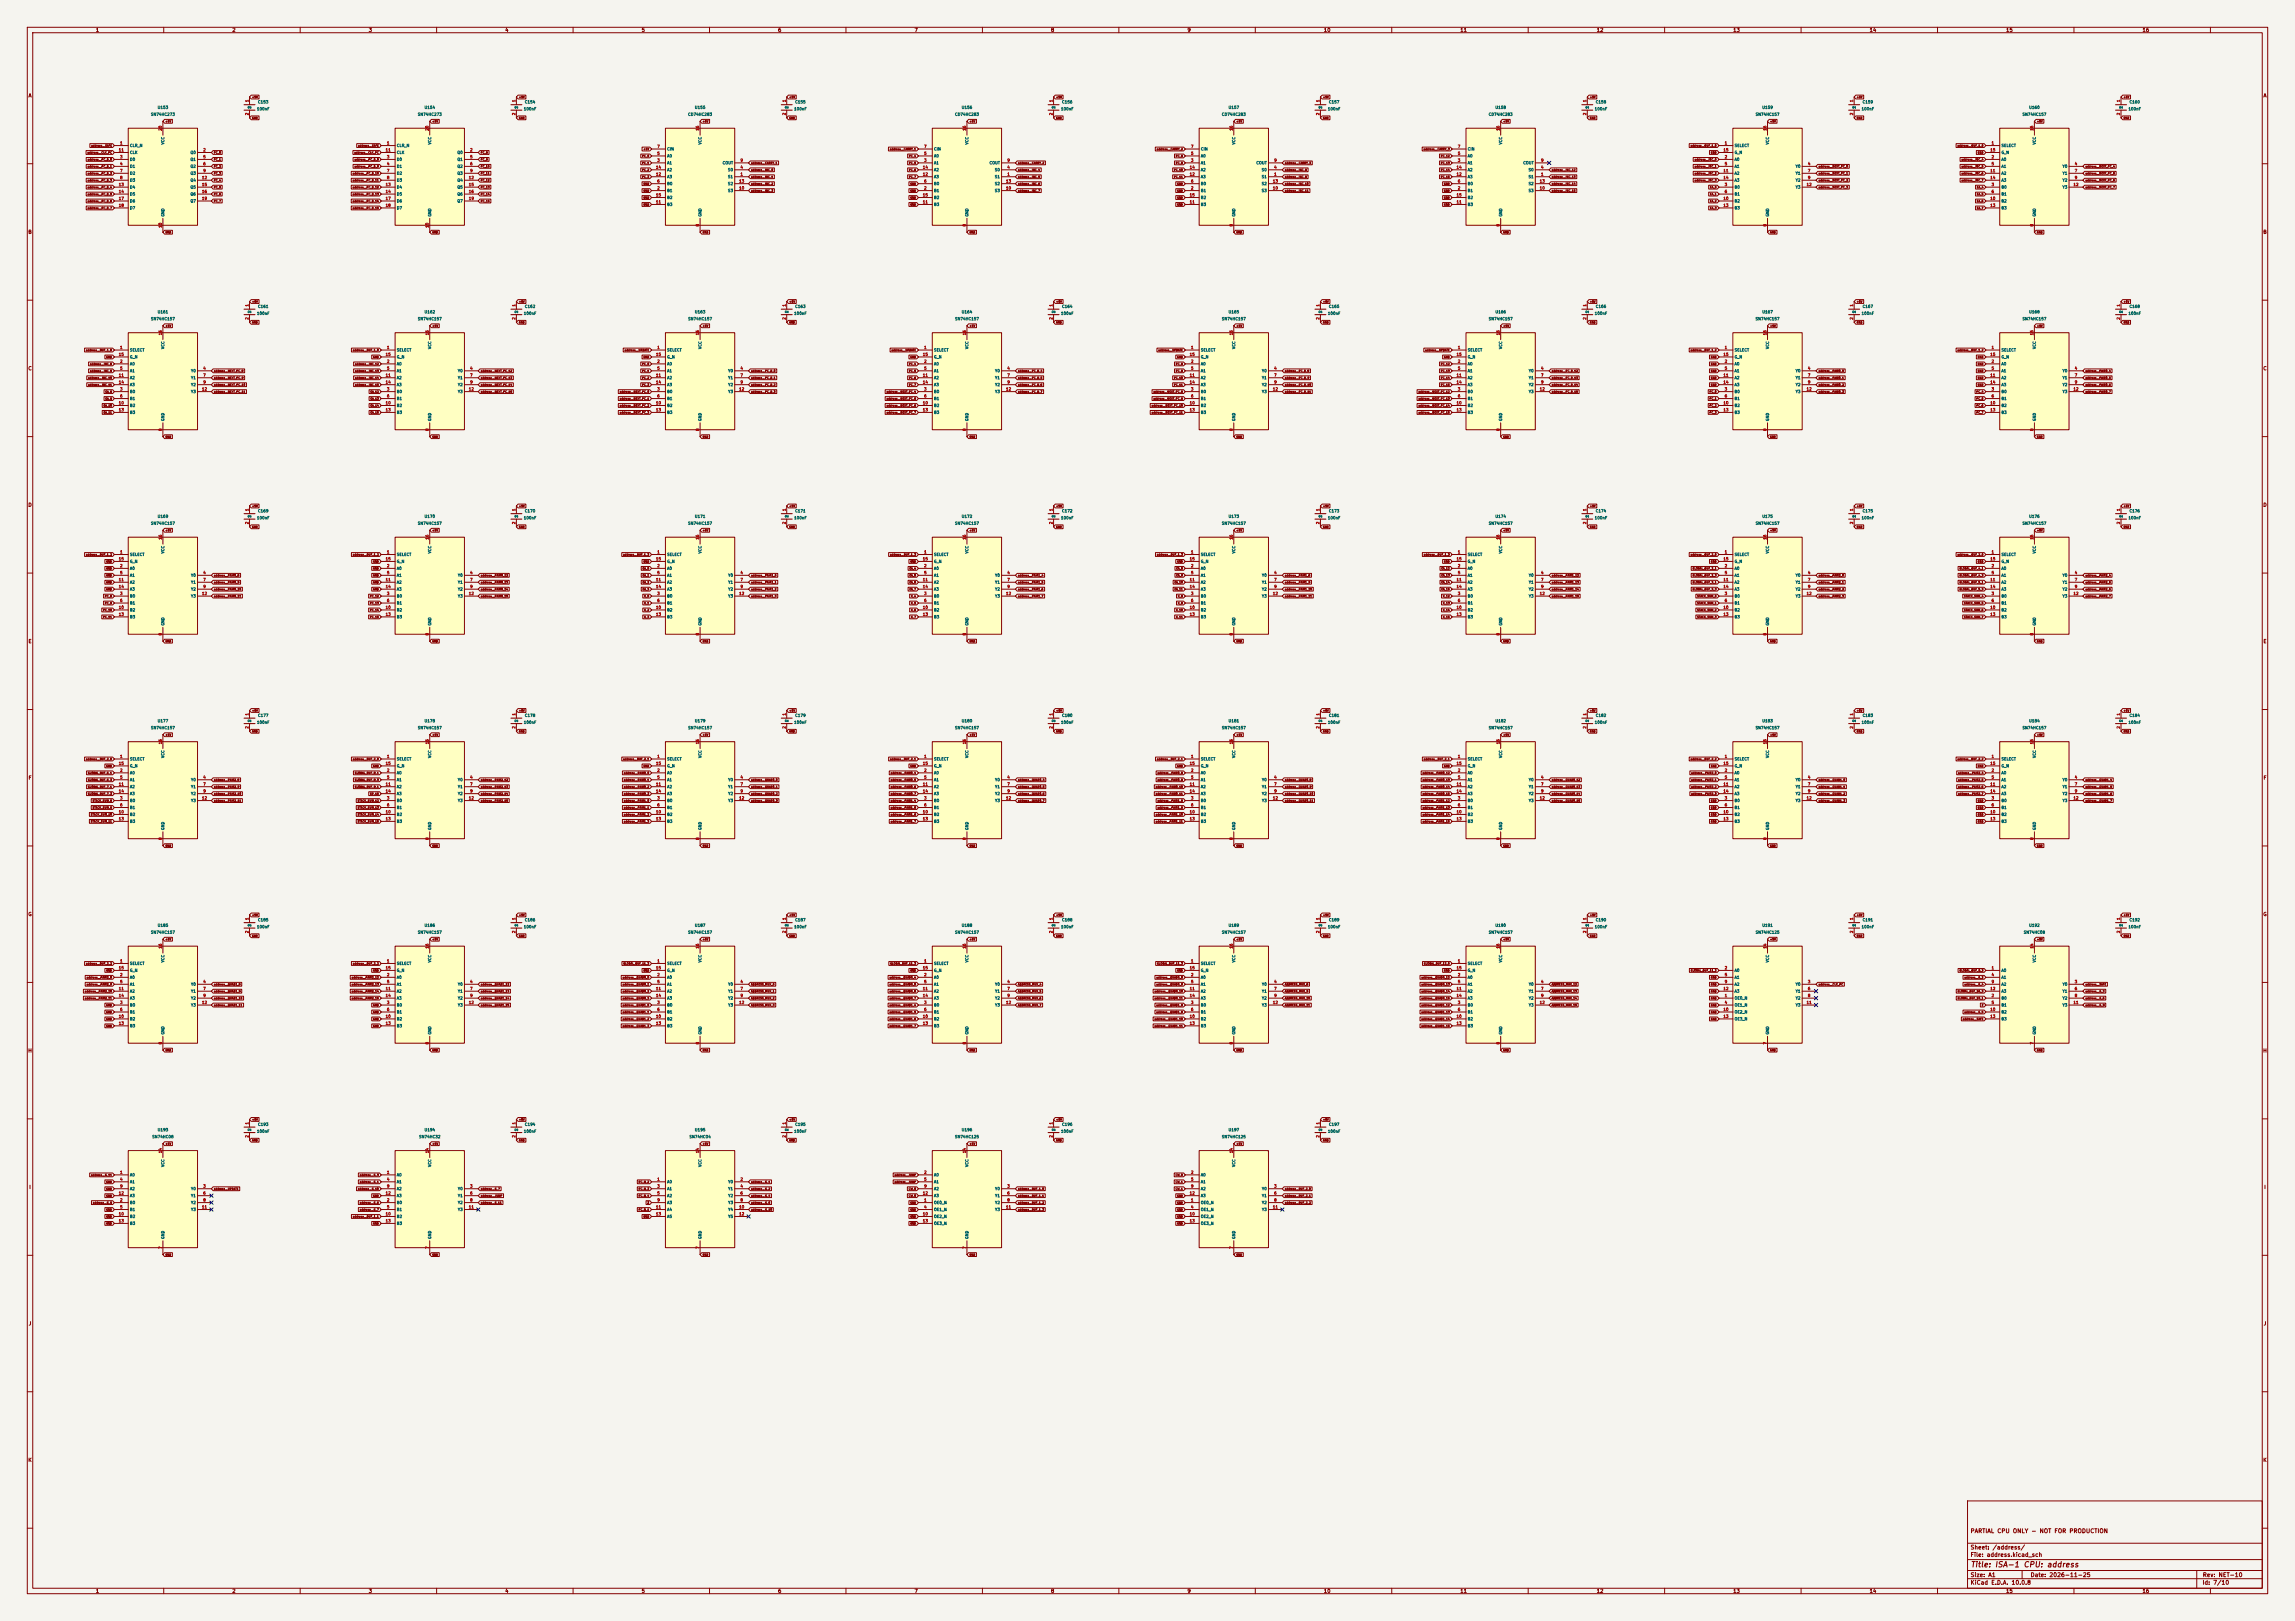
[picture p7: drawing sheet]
<svg xmlns="http://www.w3.org/2000/svg" width="841mm" height="594mm" viewBox="0 0 841 594" stroke-linecap="round" stroke-linejoin="round" font-family="sans-serif">
<defs><g id="words">
<text font-size="2" fill="#840000" x="722" y="574.8">Title: ISA-1 CPU: address</text>
<g font-size="1.5" fill="#840000">
<text x="721.9" y="562.1">PARTIAL CPU ONLY - NOT FOR PRODUCTION</text>
<text x="721.9" y="568.1">Sheet: /address/</text>
<text x="721.9" y="570.8">File: address.kicad_sch</text>
<text x="721.9" y="581">KiCad E.D.A. 10.0.8</text>
<text x="721.9" y="578.2">Size: A1</text>
<text x="743.9" y="578.2">Date: 2026-11-25</text>
<text x="806.9" y="581">Id: 7/10</text>
<text x="807" y="578.2">Rev: NET-10</text>
</g>
<g font-size="1.3" fill="#840000">
<text x="35" y="12">1</text>
<text x="85" y="12">2</text>
<text x="135" y="12">3</text>
<text x="185" y="12">4</text>
<text x="235" y="12">5</text>
<text x="285" y="12">6</text>
<text x="335" y="12">7</text>
<text x="385" y="12">8</text>
<text x="435" y="12">9</text>
<text x="485" y="12">10</text>
<text x="535" y="12">11</text>
<text x="585" y="12">12</text>
<text x="635" y="12">13</text>
<text x="685" y="12">14</text>
<text x="735" y="12">15</text>
<text x="785" y="12">16</text>
<text x="10.3" y="36">A</text>
<text x="829.3" y="36">A</text>
<text x="10.2" y="86">B</text>
<text x="829.2" y="86">B</text>
<text x="10.2" y="136">C</text>
<text x="829.2" y="136">C</text>
<text x="10.2" y="186">D</text>
<text x="829.2" y="186">D</text>
<text x="10.3" y="236">E</text>
<text x="829.3" y="236">E</text>
<text x="10.3" y="286">F</text>
<text x="829.3" y="286">F</text>
<text x="10.2" y="336">G</text>
<text x="829.2" y="336">G</text>
<text x="10.2" y="386">H</text>
<text x="829.2" y="386">H</text>
<text x="10.6" y="436">I</text>
<text x="829.6" y="436">I</text>
<text x="10.4" y="486">J</text>
<text x="829.4" y="486">J</text>
<text x="10.2" y="536">K</text>
<text x="829.2" y="536">K</text>
<text x="35" y="584">1</text>
<text x="85" y="584">2</text>
<text x="135" y="584">3</text>
<text x="185" y="584">4</text>
<text x="235" y="584">5</text>
<text x="285" y="584">6</text>
<text x="335" y="584">7</text>
<text x="385" y="584">8</text>
<text x="435" y="584">9</text>
<text x="485" y="584">10</text>
<text x="535" y="584">11</text>
<text x="585" y="584">12</text>
<text x="635" y="584">13</text>
<text x="685" y="584">14</text>
<text x="735" y="584">15</text>
<text x="785" y="584">16</text>
</g>
<g font-size="1" fill="#006464">
<text x="57.6" y="40.1">U153</text>
<text x="92.2" y="40" transform="rotate(-90 92.2 40)">1</text>
<text x="92.2" y="39.9" transform="rotate(-90 92.2 39.9)">2</text>
<text x="94" y="40.7">100nF</text>
<text x="94.4" y="38.1">C153</text>
<text x="155.4" y="40.1">U154</text>
<text x="190" y="40" transform="rotate(-90 190 40)">1</text>
<text x="190" y="39.9" transform="rotate(-90 190 39.9)">2</text>
<text x="191.8" y="40.7">100nF</text>
<text x="192.2" y="38.1">C154</text>
<text x="254.5" y="40.1">U155</text>
<text x="289" y="40" transform="rotate(-90 289 40)">1</text>
<text x="289" y="39.9" transform="rotate(-90 289 39.9)">2</text>
<text x="290.9" y="40.7">100nF</text>
<text x="291.3" y="38.1">C155</text>
<text x="352.3" y="40.1">U156</text>
<text x="386.8" y="40" transform="rotate(-90 386.8 40)">1</text>
<text x="386.8" y="39.9" transform="rotate(-90 386.8 39.9)">2</text>
<text x="388.7" y="40.7">100nF</text>
<text x="389.1" y="38.1">C156</text>
<text x="450.1" y="40.1">U157</text>
<text x="484.6" y="40" transform="rotate(-90 484.6 40)">1</text>
<text x="484.6" y="39.9" transform="rotate(-90 484.6 39.9)">2</text>
<text x="486.5" y="40.7">100nF</text>
<text x="486.8" y="38.1">C157</text>
<text x="547.9" y="40.1">U158</text>
<text x="582.4" y="40" transform="rotate(-90 582.4 40)">1</text>
<text x="582.4" y="39.9" transform="rotate(-90 582.4 39.9)">2</text>
<text x="584.3" y="40.7">100nF</text>
<text x="584.6" y="38.1">C158</text>
<text x="645.6" y="40.1">U159</text>
<text x="680.2" y="40" transform="rotate(-90 680.2 40)">1</text>
<text x="680.2" y="39.9" transform="rotate(-90 680.2 39.9)">2</text>
<text x="682" y="40.7">100nF</text>
<text x="682.4" y="38.1">C159</text>
<text x="743.4" y="40.1">U160</text>
<text x="778" y="40" transform="rotate(-90 778 40)">1</text>
<text x="778" y="39.9" transform="rotate(-90 778 39.9)">2</text>
<text x="779.8" y="40.7">100nF</text>
<text x="780.2" y="38.1">C160</text>
<text x="55.2" y="42.7">SN74HC273</text>
<text x="153" y="42.7">SN74HC273</text>
<text x="252" y="42.7">CD74HC283</text>
<text x="349.8" y="42.7">CD74HC283</text>
<text x="447.6" y="42.7">CD74HC283</text>
<text x="545.4" y="42.7">CD74HC283</text>
<text x="643.2" y="42.7">SN74HC157</text>
<text x="741" y="42.7">SN74HC157</text>
<text x="60.4" y="53.1" transform="rotate(-90 60.4 53.1)">VCC</text>
<text x="158.2" y="53.1" transform="rotate(-90 158.2 53.1)">VCC</text>
<text x="257.3" y="53.1" transform="rotate(-90 257.3 53.1)">VCC</text>
<text x="355.1" y="53.1" transform="rotate(-90 355.1 53.1)">VCC</text>
<text x="452.9" y="53.1" transform="rotate(-90 452.9 53.1)">VCC</text>
<text x="550.7" y="53.1" transform="rotate(-90 550.7 53.1)">VCC</text>
<text x="648.5" y="53.1" transform="rotate(-90 648.5 53.1)">VCC</text>
<text x="746.2" y="53.1" transform="rotate(-90 746.2 53.1)">VCC</text>
<text x="47.5" y="54.1">CLR_N</text>
<text x="47.5" y="59.2">D0</text>
<text x="47.5" y="56.6">CLK</text>
<text x="69.7" y="56.6">Q0</text>
<text x="69.7" y="59.2">Q1</text>
<text x="145.3" y="54.1">CLR_N</text>
<text x="145.3" y="59.2">D0</text>
<text x="145.3" y="56.6">CLK</text>
<text x="167.5" y="56.6">Q0</text>
<text x="167.5" y="59.2">Q1</text>
<text x="244.3" y="57.9">A0</text>
<text x="244.3" y="55.4">CIN</text>
<text x="342.1" y="57.9">A0</text>
<text x="342.1" y="55.4">CIN</text>
<text x="439.9" y="57.9">A0</text>
<text x="439.9" y="55.4">CIN</text>
<text x="537.7" y="57.9">A0</text>
<text x="537.7" y="55.4">CIN</text>
<text x="635.5" y="54.1">SELECT</text>
<text x="635.5" y="59.2">A0</text>
<text x="635.5" y="56.6">G_N</text>
<text x="733.3" y="54.1">SELECT</text>
<text x="733.3" y="59.2">A0</text>
<text x="733.3" y="56.6">G_N</text>
<text x="47.5" y="61.7">D1</text>
<text x="47.5" y="64.3">D2</text>
<text x="69.7" y="61.7">Q2</text>
<text x="69.7" y="64.3">Q3</text>
<text x="145.3" y="61.7">D1</text>
<text x="145.3" y="64.3">D2</text>
<text x="167.5" y="61.7">Q2</text>
<text x="167.5" y="64.3">Q3</text>
<text x="244.3" y="60.4">A1</text>
<text x="244.3" y="65.5">A3</text>
<text x="244.3" y="63">A2</text>
<text x="264.7" y="60.4">COUT</text>
<text x="266.6" y="65.5">S1</text>
<text x="266.6" y="63">S0</text>
<text x="342.1" y="60.4">A1</text>
<text x="342.1" y="65.5">A3</text>
<text x="342.1" y="63">A2</text>
<text x="362.5" y="60.4">COUT</text>
<text x="364.4" y="65.5">S1</text>
<text x="364.4" y="63">S0</text>
<text x="439.9" y="60.4">A1</text>
<text x="439.9" y="65.5">A3</text>
<text x="439.9" y="63">A2</text>
<text x="460.3" y="60.4">COUT</text>
<text x="462.2" y="65.5">S1</text>
<text x="462.2" y="63">S0</text>
<text x="537.7" y="60.4">A1</text>
<text x="537.7" y="65.5">A3</text>
<text x="537.7" y="63">A2</text>
<text x="558" y="60.4">COUT</text>
<text x="560" y="65.5">S1</text>
<text x="560" y="63">S0</text>
<text x="635.5" y="61.7">A1</text>
<text x="635.5" y="64.3">A2</text>
<text x="657.9" y="61.7">Y0</text>
<text x="657.9" y="64.3">Y1</text>
<text x="733.3" y="61.7">A1</text>
<text x="733.3" y="64.3">A2</text>
<text x="755.7" y="61.7">Y0</text>
<text x="755.7" y="64.3">Y1</text>
<text x="47.5" y="66.8">D3</text>
<text x="47.5" y="69.3">D4</text>
<text x="47.5" y="71.9">D5</text>
<text x="69.7" y="66.8">Q4</text>
<text x="69.7" y="69.3">Q5</text>
<text x="69.7" y="71.9">Q6</text>
<text x="145.3" y="66.8">D3</text>
<text x="145.3" y="69.3">D4</text>
<text x="145.3" y="71.9">D5</text>
<text x="167.5" y="66.8">Q4</text>
<text x="167.5" y="69.3">Q5</text>
<text x="167.5" y="71.9">Q6</text>
<text x="244.3" y="70.6">B1</text>
<text x="244.3" y="68.1">B0</text>
<text x="266.6" y="70.6">S3</text>
<text x="266.6" y="68.1">S2</text>
<text x="342.1" y="70.6">B1</text>
<text x="342.1" y="68.1">B0</text>
<text x="364.4" y="70.6">S3</text>
<text x="364.4" y="68.1">S2</text>
<text x="439.9" y="70.6">B1</text>
<text x="439.9" y="68.1">B0</text>
<text x="462.2" y="70.6">S3</text>
<text x="462.2" y="68.1">S2</text>
<text x="537.7" y="70.6">B1</text>
<text x="537.7" y="68.1">B0</text>
<text x="560" y="70.6">S3</text>
<text x="560" y="68.1">S2</text>
<text x="635.5" y="69.3">B0</text>
<text x="635.5" y="71.9">B1</text>
<text x="635.5" y="66.8">A3</text>
<text x="657.9" y="66.8">Y2</text>
<text x="657.9" y="69.3">Y3</text>
<text x="733.3" y="69.3">B0</text>
<text x="733.3" y="71.9">B1</text>
<text x="733.3" y="66.8">A3</text>
<text x="755.7" y="66.8">Y2</text>
<text x="755.7" y="69.3">Y3</text>
<text x="47.5" y="74.4">D6</text>
<text x="47.5" y="77">D7</text>
<text x="69.7" y="74.4">Q7</text>
<text x="145.3" y="74.4">D6</text>
<text x="145.3" y="77">D7</text>
<text x="167.5" y="74.4">Q7</text>
<text x="244.3" y="75.7">B3</text>
<text x="244.3" y="73.1">B2</text>
<text x="342.1" y="75.7">B3</text>
<text x="342.1" y="73.1">B2</text>
<text x="439.9" y="75.7">B3</text>
<text x="439.9" y="73.1">B2</text>
<text x="537.7" y="75.7">B3</text>
<text x="537.7" y="73.1">B2</text>
<text x="635.5" y="74.4">B2</text>
<text x="635.5" y="77">B3</text>
<text x="733.3" y="74.4">B2</text>
<text x="733.3" y="77">B3</text>
<text x="60.4" y="79.5" transform="rotate(-90 60.4 79.5)">GND</text>
<text x="158.2" y="79.5" transform="rotate(-90 158.2 79.5)">GND</text>
<text x="257.3" y="79.5" transform="rotate(-90 257.3 79.5)">GND</text>
<text x="355.1" y="79.5" transform="rotate(-90 355.1 79.5)">GND</text>
<text x="452.9" y="79.5" transform="rotate(-90 452.9 79.5)">GND</text>
<text x="550.7" y="79.5" transform="rotate(-90 550.7 79.5)">GND</text>
<text x="648.5" y="79.5" transform="rotate(-90 648.5 79.5)">GND</text>
<text x="746.2" y="79.5" transform="rotate(-90 746.2 79.5)">GND</text>
<text x="94.4" y="113.1">C161</text>
<text x="192.2" y="113.1">C162</text>
<text x="291.3" y="113.1">C163</text>
<text x="389.1" y="113.1">C164</text>
<text x="486.8" y="113.1">C165</text>
<text x="584.6" y="113.1">C166</text>
<text x="682.4" y="113.1">C167</text>
<text x="780.2" y="113.1">C168</text>
<text x="55.2" y="117.6">SN74HC157</text>
<text x="57.6" y="115.1">U161</text>
<text x="92.2" y="115" transform="rotate(-90 92.2 115)">1</text>
<text x="92.2" y="114.8" transform="rotate(-90 92.2 114.8)">2</text>
<text x="94" y="115.6">100nF</text>
<text x="153" y="117.6">SN74HC157</text>
<text x="155.4" y="115.1">U162</text>
<text x="190" y="115" transform="rotate(-90 190 115)">1</text>
<text x="190" y="114.8" transform="rotate(-90 190 114.8)">2</text>
<text x="191.8" y="115.6">100nF</text>
<text x="252" y="117.6">SN74HC157</text>
<text x="254.5" y="115.1">U163</text>
<text x="289" y="115" transform="rotate(-90 289 115)">1</text>
<text x="289" y="114.8" transform="rotate(-90 289 114.8)">2</text>
<text x="290.9" y="115.6">100nF</text>
<text x="349.8" y="117.6">SN74HC157</text>
<text x="352.3" y="115.1">U164</text>
<text x="386.8" y="115" transform="rotate(-90 386.8 115)">1</text>
<text x="386.8" y="114.8" transform="rotate(-90 386.8 114.8)">2</text>
<text x="388.7" y="115.6">100nF</text>
<text x="447.6" y="117.6">SN74HC157</text>
<text x="450.1" y="115.1">U165</text>
<text x="484.6" y="115" transform="rotate(-90 484.6 115)">1</text>
<text x="484.6" y="114.8" transform="rotate(-90 484.6 114.8)">2</text>
<text x="486.5" y="115.6">100nF</text>
<text x="545.4" y="117.6">SN74HC157</text>
<text x="547.9" y="115.1">U166</text>
<text x="582.4" y="115" transform="rotate(-90 582.4 115)">1</text>
<text x="582.4" y="114.8" transform="rotate(-90 582.4 114.8)">2</text>
<text x="584.3" y="115.6">100nF</text>
<text x="643.2" y="117.6">SN74HC157</text>
<text x="645.6" y="115.1">U167</text>
<text x="680.2" y="115" transform="rotate(-90 680.2 115)">1</text>
<text x="680.2" y="114.8" transform="rotate(-90 680.2 114.8)">2</text>
<text x="682" y="115.6">100nF</text>
<text x="741" y="117.6">SN74HC157</text>
<text x="743.4" y="115.1">U168</text>
<text x="778" y="115" transform="rotate(-90 778 115)">1</text>
<text x="778" y="114.8" transform="rotate(-90 778 114.8)">2</text>
<text x="779.8" y="115.6">100nF</text>
<text x="47.5" y="129">SELECT</text>
<text x="47.5" y="131.6">G_N</text>
<text x="60.4" y="128" transform="rotate(-90 60.4 128)">VCC</text>
<text x="145.3" y="129">SELECT</text>
<text x="145.3" y="131.6">G_N</text>
<text x="158.2" y="128" transform="rotate(-90 158.2 128)">VCC</text>
<text x="244.3" y="129">SELECT</text>
<text x="244.3" y="131.6">G_N</text>
<text x="257.3" y="128" transform="rotate(-90 257.3 128)">VCC</text>
<text x="342.1" y="129">SELECT</text>
<text x="342.1" y="131.6">G_N</text>
<text x="355.1" y="128" transform="rotate(-90 355.1 128)">VCC</text>
<text x="439.9" y="129">SELECT</text>
<text x="439.9" y="131.6">G_N</text>
<text x="452.9" y="128" transform="rotate(-90 452.9 128)">VCC</text>
<text x="537.7" y="129">SELECT</text>
<text x="537.7" y="131.6">G_N</text>
<text x="550.7" y="128" transform="rotate(-90 550.7 128)">VCC</text>
<text x="635.5" y="129">SELECT</text>
<text x="635.5" y="131.6">G_N</text>
<text x="648.5" y="128" transform="rotate(-90 648.5 128)">VCC</text>
<text x="733.3" y="129">SELECT</text>
<text x="733.3" y="131.6">G_N</text>
<text x="746.2" y="128" transform="rotate(-90 746.2 128)">VCC</text>
<text x="47.5" y="134.1">A0</text>
<text x="47.5" y="136.6">A1</text>
<text x="69.9" y="136.6">Y0</text>
<text x="145.3" y="134.1">A0</text>
<text x="145.3" y="136.6">A1</text>
<text x="167.7" y="136.6">Y0</text>
<text x="244.3" y="134.1">A0</text>
<text x="244.3" y="136.6">A1</text>
<text x="266.7" y="136.6">Y0</text>
<text x="342.1" y="134.1">A0</text>
<text x="342.1" y="136.6">A1</text>
<text x="364.5" y="136.6">Y0</text>
<text x="439.9" y="134.1">A0</text>
<text x="439.9" y="136.6">A1</text>
<text x="462.3" y="136.6">Y0</text>
<text x="537.7" y="134.1">A0</text>
<text x="537.7" y="136.6">A1</text>
<text x="560.1" y="136.6">Y0</text>
<text x="635.5" y="134.1">A0</text>
<text x="635.5" y="136.6">A1</text>
<text x="657.9" y="136.6">Y0</text>
<text x="733.3" y="134.1">A0</text>
<text x="733.3" y="136.6">A1</text>
<text x="755.7" y="136.6">Y0</text>
<text x="47.5" y="139.2">A2</text>
<text x="47.5" y="141.7">A3</text>
<text x="69.9" y="139.2">Y1</text>
<text x="69.9" y="141.7">Y2</text>
<text x="145.3" y="139.2">A2</text>
<text x="145.3" y="141.7">A3</text>
<text x="167.7" y="139.2">Y1</text>
<text x="167.7" y="141.7">Y2</text>
<text x="244.3" y="139.2">A2</text>
<text x="244.3" y="141.7">A3</text>
<text x="266.7" y="139.2">Y1</text>
<text x="266.7" y="141.7">Y2</text>
<text x="342.1" y="139.2">A2</text>
<text x="342.1" y="141.7">A3</text>
<text x="364.5" y="139.2">Y1</text>
<text x="364.5" y="141.7">Y2</text>
<text x="439.9" y="139.2">A2</text>
<text x="439.9" y="141.7">A3</text>
<text x="462.3" y="139.2">Y1</text>
<text x="462.3" y="141.7">Y2</text>
<text x="537.7" y="139.2">A2</text>
<text x="537.7" y="141.7">A3</text>
<text x="560.1" y="139.2">Y1</text>
<text x="560.1" y="141.7">Y2</text>
<text x="635.5" y="139.2">A2</text>
<text x="635.5" y="141.7">A3</text>
<text x="657.9" y="139.2">Y1</text>
<text x="657.9" y="141.7">Y2</text>
<text x="733.3" y="139.2">A2</text>
<text x="733.3" y="141.7">A3</text>
<text x="755.7" y="139.2">Y1</text>
<text x="755.7" y="141.7">Y2</text>
<text x="47.5" y="144.3">B0</text>
<text x="47.5" y="146.8">B1</text>
<text x="47.5" y="149.3">B2</text>
<text x="69.9" y="144.3">Y3</text>
<text x="145.3" y="144.3">B0</text>
<text x="145.3" y="146.8">B1</text>
<text x="145.3" y="149.3">B2</text>
<text x="167.7" y="144.3">Y3</text>
<text x="244.3" y="144.3">B0</text>
<text x="244.3" y="146.8">B1</text>
<text x="244.3" y="149.3">B2</text>
<text x="266.7" y="144.3">Y3</text>
<text x="342.1" y="144.3">B0</text>
<text x="342.1" y="146.8">B1</text>
<text x="342.1" y="149.3">B2</text>
<text x="364.5" y="144.3">Y3</text>
<text x="439.9" y="144.3">B0</text>
<text x="439.9" y="146.8">B1</text>
<text x="439.9" y="149.3">B2</text>
<text x="462.3" y="144.3">Y3</text>
<text x="537.7" y="144.3">B0</text>
<text x="537.7" y="146.8">B1</text>
<text x="537.7" y="149.3">B2</text>
<text x="560.1" y="144.3">Y3</text>
<text x="635.5" y="144.3">B0</text>
<text x="635.5" y="146.8">B1</text>
<text x="635.5" y="149.3">B2</text>
<text x="657.9" y="144.3">Y3</text>
<text x="733.3" y="144.3">B0</text>
<text x="733.3" y="146.8">B1</text>
<text x="733.3" y="149.3">B2</text>
<text x="755.7" y="144.3">Y3</text>
<text x="47.5" y="151.9">B3</text>
<text x="60.4" y="154.4" transform="rotate(-90 60.4 154.4)">GND</text>
<text x="145.3" y="151.9">B3</text>
<text x="158.2" y="154.4" transform="rotate(-90 158.2 154.4)">GND</text>
<text x="244.3" y="151.9">B3</text>
<text x="257.3" y="154.4" transform="rotate(-90 257.3 154.4)">GND</text>
<text x="342.1" y="151.9">B3</text>
<text x="355.1" y="154.4" transform="rotate(-90 355.1 154.4)">GND</text>
<text x="439.9" y="151.9">B3</text>
<text x="452.9" y="154.4" transform="rotate(-90 452.9 154.4)">GND</text>
<text x="537.7" y="151.9">B3</text>
<text x="550.7" y="154.4" transform="rotate(-90 550.7 154.4)">GND</text>
<text x="635.5" y="151.9">B3</text>
<text x="648.5" y="154.4" transform="rotate(-90 648.5 154.4)">GND</text>
<text x="733.3" y="151.9">B3</text>
<text x="746.2" y="154.4" transform="rotate(-90 746.2 154.4)">GND</text>
<text x="57.6" y="190">U169</text>
<text x="92.2" y="189.9" transform="rotate(-90 92.2 189.9)">1</text>
<text x="92.2" y="189.7" transform="rotate(-90 92.2 189.7)">2</text>
<text x="94" y="190.5">100nF</text>
<text x="94.4" y="188">C169</text>
<text x="155.4" y="190">U170</text>
<text x="190" y="189.9" transform="rotate(-90 190 189.9)">1</text>
<text x="190" y="189.7" transform="rotate(-90 190 189.7)">2</text>
<text x="191.8" y="190.5">100nF</text>
<text x="192.2" y="188">C170</text>
<text x="254.5" y="190">U171</text>
<text x="289" y="189.9" transform="rotate(-90 289 189.9)">1</text>
<text x="289" y="189.7" transform="rotate(-90 289 189.7)">2</text>
<text x="290.9" y="190.5">100nF</text>
<text x="291.3" y="188">C171</text>
<text x="352.3" y="190">U172</text>
<text x="386.8" y="189.9" transform="rotate(-90 386.8 189.9)">1</text>
<text x="386.8" y="189.7" transform="rotate(-90 386.8 189.7)">2</text>
<text x="388.7" y="190.5">100nF</text>
<text x="389.1" y="188">C172</text>
<text x="450.1" y="190">U173</text>
<text x="484.6" y="189.9" transform="rotate(-90 484.6 189.9)">1</text>
<text x="484.6" y="189.7" transform="rotate(-90 484.6 189.7)">2</text>
<text x="486.5" y="190.5">100nF</text>
<text x="486.8" y="188">C173</text>
<text x="547.9" y="190">U174</text>
<text x="582.4" y="189.9" transform="rotate(-90 582.4 189.9)">1</text>
<text x="582.4" y="189.7" transform="rotate(-90 582.4 189.7)">2</text>
<text x="584.3" y="190.5">100nF</text>
<text x="584.6" y="188">C174</text>
<text x="645.6" y="190">U175</text>
<text x="680.2" y="189.9" transform="rotate(-90 680.2 189.9)">1</text>
<text x="680.2" y="189.7" transform="rotate(-90 680.2 189.7)">2</text>
<text x="682" y="190.5">100nF</text>
<text x="682.4" y="188">C175</text>
<text x="743.4" y="190">U176</text>
<text x="778" y="189.9" transform="rotate(-90 778 189.9)">1</text>
<text x="778" y="189.7" transform="rotate(-90 778 189.7)">2</text>
<text x="779.8" y="190.5">100nF</text>
<text x="780.2" y="188">C176</text>
<text x="55.2" y="192.5">SN74HC157</text>
<text x="153" y="192.5">SN74HC157</text>
<text x="252" y="192.5">SN74HC157</text>
<text x="349.8" y="192.5">SN74HC157</text>
<text x="447.6" y="192.5">SN74HC157</text>
<text x="545.4" y="192.5">SN74HC157</text>
<text x="643.2" y="192.5">SN74HC157</text>
<text x="741" y="192.5">SN74HC157</text>
<text x="47.5" y="204">SELECT</text>
<text x="60.4" y="203" transform="rotate(-90 60.4 203)">VCC</text>
<text x="145.3" y="204">SELECT</text>
<text x="158.2" y="203" transform="rotate(-90 158.2 203)">VCC</text>
<text x="244.3" y="204">SELECT</text>
<text x="257.3" y="203" transform="rotate(-90 257.3 203)">VCC</text>
<text x="342.1" y="204">SELECT</text>
<text x="355.1" y="203" transform="rotate(-90 355.1 203)">VCC</text>
<text x="439.9" y="204">SELECT</text>
<text x="452.9" y="203" transform="rotate(-90 452.9 203)">VCC</text>
<text x="537.7" y="204">SELECT</text>
<text x="550.7" y="203" transform="rotate(-90 550.7 203)">VCC</text>
<text x="635.5" y="204">SELECT</text>
<text x="648.5" y="203" transform="rotate(-90 648.5 203)">VCC</text>
<text x="733.3" y="204">SELECT</text>
<text x="746.2" y="203" transform="rotate(-90 746.2 203)">VCC</text>
<text x="47.5" y="209">A0</text>
<text x="47.5" y="206.5">G_N</text>
<text x="145.3" y="209">A0</text>
<text x="145.3" y="206.5">G_N</text>
<text x="244.3" y="209">A0</text>
<text x="244.3" y="206.5">G_N</text>
<text x="342.1" y="209">A0</text>
<text x="342.1" y="206.5">G_N</text>
<text x="439.9" y="209">A0</text>
<text x="439.9" y="206.5">G_N</text>
<text x="537.7" y="209">A0</text>
<text x="537.7" y="206.5">G_N</text>
<text x="635.5" y="209">A0</text>
<text x="635.5" y="206.5">G_N</text>
<text x="733.3" y="209">A0</text>
<text x="733.3" y="206.5">G_N</text>
<text x="47.5" y="211.6">A1</text>
<text x="47.5" y="214.1">A2</text>
<text x="69.9" y="211.6">Y0</text>
<text x="69.9" y="214.1">Y1</text>
<text x="145.3" y="211.6">A1</text>
<text x="145.3" y="214.1">A2</text>
<text x="167.7" y="211.6">Y0</text>
<text x="167.7" y="214.1">Y1</text>
<text x="244.3" y="211.6">A1</text>
<text x="244.3" y="214.1">A2</text>
<text x="266.7" y="211.6">Y0</text>
<text x="266.7" y="214.1">Y1</text>
<text x="342.1" y="211.6">A1</text>
<text x="342.1" y="214.1">A2</text>
<text x="364.5" y="211.6">Y0</text>
<text x="364.5" y="214.1">Y1</text>
<text x="439.9" y="211.6">A1</text>
<text x="439.9" y="214.1">A2</text>
<text x="462.3" y="211.6">Y0</text>
<text x="462.3" y="214.1">Y1</text>
<text x="537.7" y="211.6">A1</text>
<text x="537.7" y="214.1">A2</text>
<text x="560.1" y="211.6">Y0</text>
<text x="560.1" y="214.1">Y1</text>
<text x="635.5" y="211.6">A1</text>
<text x="635.5" y="214.1">A2</text>
<text x="657.9" y="211.6">Y0</text>
<text x="657.9" y="214.1">Y1</text>
<text x="733.3" y="211.6">A1</text>
<text x="733.3" y="214.1">A2</text>
<text x="755.7" y="211.6">Y0</text>
<text x="755.7" y="214.1">Y1</text>
<text x="47.5" y="219.2">B0</text>
<text x="47.5" y="221.7">B1</text>
<text x="47.5" y="216.7">A3</text>
<text x="69.9" y="216.7">Y2</text>
<text x="69.9" y="219.2">Y3</text>
<text x="145.3" y="219.2">B0</text>
<text x="145.3" y="221.7">B1</text>
<text x="145.3" y="216.7">A3</text>
<text x="167.7" y="216.7">Y2</text>
<text x="167.7" y="219.2">Y3</text>
<text x="244.3" y="219.2">B0</text>
<text x="244.3" y="221.7">B1</text>
<text x="244.3" y="216.7">A3</text>
<text x="266.7" y="216.7">Y2</text>
<text x="266.7" y="219.2">Y3</text>
<text x="342.1" y="219.2">B0</text>
<text x="342.1" y="221.7">B1</text>
<text x="342.1" y="216.7">A3</text>
<text x="364.5" y="216.7">Y2</text>
<text x="364.5" y="219.2">Y3</text>
<text x="439.9" y="219.2">B0</text>
<text x="439.9" y="221.7">B1</text>
<text x="439.9" y="216.7">A3</text>
<text x="462.3" y="216.7">Y2</text>
<text x="462.3" y="219.2">Y3</text>
<text x="537.7" y="219.2">B0</text>
<text x="537.7" y="221.7">B1</text>
<text x="537.7" y="216.7">A3</text>
<text x="560.1" y="216.7">Y2</text>
<text x="560.1" y="219.2">Y3</text>
<text x="635.5" y="219.2">B0</text>
<text x="635.5" y="221.7">B1</text>
<text x="635.5" y="216.7">A3</text>
<text x="657.9" y="216.7">Y2</text>
<text x="657.9" y="219.2">Y3</text>
<text x="733.3" y="219.2">B0</text>
<text x="733.3" y="221.7">B1</text>
<text x="733.3" y="216.7">A3</text>
<text x="755.7" y="216.7">Y2</text>
<text x="755.7" y="219.2">Y3</text>
<text x="47.5" y="224.3">B2</text>
<text x="47.5" y="226.8">B3</text>
<text x="145.3" y="224.3">B2</text>
<text x="145.3" y="226.8">B3</text>
<text x="244.3" y="224.3">B2</text>
<text x="244.3" y="226.8">B3</text>
<text x="342.1" y="224.3">B2</text>
<text x="342.1" y="226.8">B3</text>
<text x="439.9" y="224.3">B2</text>
<text x="439.9" y="226.8">B3</text>
<text x="537.7" y="224.3">B2</text>
<text x="537.7" y="226.8">B3</text>
<text x="635.5" y="224.3">B2</text>
<text x="635.5" y="226.8">B3</text>
<text x="733.3" y="224.3">B2</text>
<text x="733.3" y="226.8">B3</text>
<text x="60.4" y="229.4" transform="rotate(-90 60.4 229.4)">GND</text>
<text x="158.2" y="229.4" transform="rotate(-90 158.2 229.4)">GND</text>
<text x="257.3" y="229.4" transform="rotate(-90 257.3 229.4)">GND</text>
<text x="355.1" y="229.4" transform="rotate(-90 355.1 229.4)">GND</text>
<text x="452.9" y="229.4" transform="rotate(-90 452.9 229.4)">GND</text>
<text x="550.7" y="229.4" transform="rotate(-90 550.7 229.4)">GND</text>
<text x="648.5" y="229.4" transform="rotate(-90 648.5 229.4)">GND</text>
<text x="746.2" y="229.4" transform="rotate(-90 746.2 229.4)">GND</text>
<text x="94.4" y="262.9">C177</text>
<text x="192.2" y="262.9">C178</text>
<text x="291.3" y="262.9">C179</text>
<text x="389.1" y="262.9">C180</text>
<text x="486.8" y="262.9">C181</text>
<text x="584.6" y="262.9">C182</text>
<text x="682.4" y="262.9">C183</text>
<text x="780.2" y="262.9">C184</text>
<text x="55.2" y="267.5">SN74HC157</text>
<text x="57.6" y="264.9">U177</text>
<text x="92.2" y="264.8" transform="rotate(-90 92.2 264.8)">1</text>
<text x="92.2" y="264.7" transform="rotate(-90 92.2 264.7)">2</text>
<text x="94" y="265.5">100nF</text>
<text x="153" y="267.5">SN74HC157</text>
<text x="155.4" y="264.9">U178</text>
<text x="190" y="264.8" transform="rotate(-90 190 264.8)">1</text>
<text x="190" y="264.7" transform="rotate(-90 190 264.7)">2</text>
<text x="191.8" y="265.5">100nF</text>
<text x="252" y="267.5">SN74HC157</text>
<text x="254.5" y="264.9">U179</text>
<text x="289" y="264.8" transform="rotate(-90 289 264.8)">1</text>
<text x="289" y="264.7" transform="rotate(-90 289 264.7)">2</text>
<text x="290.9" y="265.5">100nF</text>
<text x="349.8" y="267.5">SN74HC157</text>
<text x="352.3" y="264.9">U180</text>
<text x="386.8" y="264.8" transform="rotate(-90 386.8 264.8)">1</text>
<text x="386.8" y="264.7" transform="rotate(-90 386.8 264.7)">2</text>
<text x="388.7" y="265.5">100nF</text>
<text x="447.6" y="267.5">SN74HC157</text>
<text x="450.1" y="264.9">U181</text>
<text x="484.6" y="264.8" transform="rotate(-90 484.6 264.8)">1</text>
<text x="484.6" y="264.7" transform="rotate(-90 484.6 264.7)">2</text>
<text x="486.5" y="265.5">100nF</text>
<text x="545.4" y="267.5">SN74HC157</text>
<text x="547.9" y="264.9">U182</text>
<text x="582.4" y="264.8" transform="rotate(-90 582.4 264.8)">1</text>
<text x="582.4" y="264.7" transform="rotate(-90 582.4 264.7)">2</text>
<text x="584.3" y="265.5">100nF</text>
<text x="643.2" y="267.5">SN74HC157</text>
<text x="645.6" y="264.9">U183</text>
<text x="680.2" y="264.8" transform="rotate(-90 680.2 264.8)">1</text>
<text x="680.2" y="264.7" transform="rotate(-90 680.2 264.7)">2</text>
<text x="682" y="265.5">100nF</text>
<text x="741" y="267.5">SN74HC157</text>
<text x="743.4" y="264.9">U184</text>
<text x="778" y="264.8" transform="rotate(-90 778 264.8)">1</text>
<text x="778" y="264.7" transform="rotate(-90 778 264.7)">2</text>
<text x="779.8" y="265.5">100nF</text>
<text x="47.5" y="278.9">SELECT</text>
<text x="47.5" y="281.4">G_N</text>
<text x="60.4" y="277.9" transform="rotate(-90 60.4 277.9)">VCC</text>
<text x="145.3" y="278.9">SELECT</text>
<text x="145.3" y="281.4">G_N</text>
<text x="158.2" y="277.9" transform="rotate(-90 158.2 277.9)">VCC</text>
<text x="244.3" y="278.9">SELECT</text>
<text x="244.3" y="281.4">G_N</text>
<text x="257.3" y="277.9" transform="rotate(-90 257.3 277.9)">VCC</text>
<text x="342.1" y="278.9">SELECT</text>
<text x="342.1" y="281.4">G_N</text>
<text x="355.1" y="277.9" transform="rotate(-90 355.1 277.9)">VCC</text>
<text x="439.9" y="278.9">SELECT</text>
<text x="439.9" y="281.4">G_N</text>
<text x="452.9" y="277.9" transform="rotate(-90 452.9 277.9)">VCC</text>
<text x="537.7" y="278.9">SELECT</text>
<text x="537.7" y="281.4">G_N</text>
<text x="550.7" y="277.9" transform="rotate(-90 550.7 277.9)">VCC</text>
<text x="635.5" y="278.9">SELECT</text>
<text x="635.5" y="281.4">G_N</text>
<text x="648.5" y="277.9" transform="rotate(-90 648.5 277.9)">VCC</text>
<text x="733.3" y="278.9">SELECT</text>
<text x="733.3" y="281.4">G_N</text>
<text x="746.2" y="277.9" transform="rotate(-90 746.2 277.9)">VCC</text>
<text x="47.5" y="284">A0</text>
<text x="47.5" y="286.5">A1</text>
<text x="69.9" y="286.5">Y0</text>
<text x="145.3" y="284">A0</text>
<text x="145.3" y="286.5">A1</text>
<text x="167.7" y="286.5">Y0</text>
<text x="244.3" y="284">A0</text>
<text x="244.3" y="286.5">A1</text>
<text x="266.7" y="286.5">Y0</text>
<text x="342.1" y="284">A0</text>
<text x="342.1" y="286.5">A1</text>
<text x="364.5" y="286.5">Y0</text>
<text x="439.9" y="284">A0</text>
<text x="439.9" y="286.5">A1</text>
<text x="462.3" y="286.5">Y0</text>
<text x="537.7" y="284">A0</text>
<text x="537.7" y="286.5">A1</text>
<text x="560.1" y="286.5">Y0</text>
<text x="635.5" y="284">A0</text>
<text x="635.5" y="286.5">A1</text>
<text x="657.9" y="286.5">Y0</text>
<text x="733.3" y="284">A0</text>
<text x="733.3" y="286.5">A1</text>
<text x="755.7" y="286.5">Y0</text>
<text x="47.5" y="289">A2</text>
<text x="47.5" y="291.6">A3</text>
<text x="69.9" y="289">Y1</text>
<text x="69.9" y="291.6">Y2</text>
<text x="145.3" y="289">A2</text>
<text x="145.3" y="291.6">A3</text>
<text x="167.7" y="289">Y1</text>
<text x="167.7" y="291.6">Y2</text>
<text x="244.3" y="289">A2</text>
<text x="244.3" y="291.6">A3</text>
<text x="266.7" y="289">Y1</text>
<text x="266.7" y="291.6">Y2</text>
<text x="342.1" y="289">A2</text>
<text x="342.1" y="291.6">A3</text>
<text x="364.5" y="289">Y1</text>
<text x="364.5" y="291.6">Y2</text>
<text x="439.9" y="289">A2</text>
<text x="439.9" y="291.6">A3</text>
<text x="462.3" y="289">Y1</text>
<text x="462.3" y="291.6">Y2</text>
<text x="537.7" y="289">A2</text>
<text x="537.7" y="291.6">A3</text>
<text x="560.1" y="289">Y1</text>
<text x="560.1" y="291.6">Y2</text>
<text x="635.5" y="289">A2</text>
<text x="635.5" y="291.6">A3</text>
<text x="657.9" y="289">Y1</text>
<text x="657.9" y="291.6">Y2</text>
<text x="733.3" y="289">A2</text>
<text x="733.3" y="291.6">A3</text>
<text x="755.7" y="289">Y1</text>
<text x="755.7" y="291.6">Y2</text>
<text x="47.5" y="294.1">B0</text>
<text x="47.5" y="296.7">B1</text>
<text x="47.5" y="299.2">B2</text>
<text x="69.9" y="294.1">Y3</text>
<text x="145.3" y="294.1">B0</text>
<text x="145.3" y="296.7">B1</text>
<text x="145.3" y="299.2">B2</text>
<text x="167.7" y="294.1">Y3</text>
<text x="244.3" y="294.1">B0</text>
<text x="244.3" y="296.7">B1</text>
<text x="244.3" y="299.2">B2</text>
<text x="266.7" y="294.1">Y3</text>
<text x="342.1" y="294.1">B0</text>
<text x="342.1" y="296.7">B1</text>
<text x="342.1" y="299.2">B2</text>
<text x="364.5" y="294.1">Y3</text>
<text x="439.9" y="294.1">B0</text>
<text x="439.9" y="296.7">B1</text>
<text x="439.9" y="299.2">B2</text>
<text x="462.3" y="294.1">Y3</text>
<text x="537.7" y="294.1">B0</text>
<text x="537.7" y="296.7">B1</text>
<text x="537.7" y="299.2">B2</text>
<text x="560.1" y="294.1">Y3</text>
<text x="635.5" y="294.1">B0</text>
<text x="635.5" y="296.7">B1</text>
<text x="635.5" y="299.2">B2</text>
<text x="657.9" y="294.1">Y3</text>
<text x="733.3" y="294.1">B0</text>
<text x="733.3" y="296.7">B1</text>
<text x="733.3" y="299.2">B2</text>
<text x="755.7" y="294.1">Y3</text>
<text x="47.5" y="301.7">B3</text>
<text x="60.4" y="304.3" transform="rotate(-90 60.4 304.3)">GND</text>
<text x="145.3" y="301.7">B3</text>
<text x="158.2" y="304.3" transform="rotate(-90 158.2 304.3)">GND</text>
<text x="244.3" y="301.7">B3</text>
<text x="257.3" y="304.3" transform="rotate(-90 257.3 304.3)">GND</text>
<text x="342.1" y="301.7">B3</text>
<text x="355.1" y="304.3" transform="rotate(-90 355.1 304.3)">GND</text>
<text x="439.9" y="301.7">B3</text>
<text x="452.9" y="304.3" transform="rotate(-90 452.9 304.3)">GND</text>
<text x="537.7" y="301.7">B3</text>
<text x="550.7" y="304.3" transform="rotate(-90 550.7 304.3)">GND</text>
<text x="635.5" y="301.7">B3</text>
<text x="648.5" y="304.3" transform="rotate(-90 648.5 304.3)">GND</text>
<text x="733.3" y="301.7">B3</text>
<text x="746.2" y="304.3" transform="rotate(-90 746.2 304.3)">GND</text>
<text x="57.6" y="339.8">U185</text>
<text x="92.2" y="339.7" transform="rotate(-90 92.2 339.7)">1</text>
<text x="92.2" y="339.6" transform="rotate(-90 92.2 339.6)">2</text>
<text x="94" y="340.4">100nF</text>
<text x="94.4" y="337.8">C185</text>
<text x="155.4" y="339.8">U186</text>
<text x="190" y="339.7" transform="rotate(-90 190 339.7)">1</text>
<text x="190" y="339.6" transform="rotate(-90 190 339.6)">2</text>
<text x="191.8" y="340.4">100nF</text>
<text x="192.2" y="337.8">C186</text>
<text x="254.5" y="339.8">U187</text>
<text x="289" y="339.7" transform="rotate(-90 289 339.7)">1</text>
<text x="289" y="339.6" transform="rotate(-90 289 339.6)">2</text>
<text x="290.9" y="340.4">100nF</text>
<text x="291.3" y="337.8">C187</text>
<text x="352.3" y="339.8">U188</text>
<text x="386.8" y="339.7" transform="rotate(-90 386.8 339.7)">1</text>
<text x="386.8" y="339.6" transform="rotate(-90 386.8 339.6)">2</text>
<text x="388.7" y="340.4">100nF</text>
<text x="389.1" y="337.8">C188</text>
<text x="450.1" y="339.8">U189</text>
<text x="484.6" y="339.7" transform="rotate(-90 484.6 339.7)">1</text>
<text x="484.6" y="339.6" transform="rotate(-90 484.6 339.6)">2</text>
<text x="486.5" y="340.4">100nF</text>
<text x="486.8" y="337.8">C189</text>
<text x="547.9" y="339.8">U190</text>
<text x="582.4" y="339.7" transform="rotate(-90 582.4 339.7)">1</text>
<text x="582.4" y="339.6" transform="rotate(-90 582.4 339.6)">2</text>
<text x="584.3" y="340.4">100nF</text>
<text x="584.6" y="337.8">C190</text>
<text x="645.6" y="339.8">U191</text>
<text x="680.2" y="339.7" transform="rotate(-90 680.2 339.7)">1</text>
<text x="680.2" y="339.6" transform="rotate(-90 680.2 339.6)">2</text>
<text x="682" y="340.4">100nF</text>
<text x="682.4" y="337.8">C191</text>
<text x="743.4" y="339.8">U192</text>
<text x="778" y="339.7" transform="rotate(-90 778 339.7)">1</text>
<text x="778" y="339.6" transform="rotate(-90 778 339.6)">2</text>
<text x="779.8" y="340.4">100nF</text>
<text x="780.2" y="337.8">C192</text>
<text x="55.2" y="342.4">SN74HC157</text>
<text x="153" y="342.4">SN74HC157</text>
<text x="252" y="342.4">SN74HC157</text>
<text x="349.8" y="342.4">SN74HC157</text>
<text x="447.6" y="342.4">SN74HC157</text>
<text x="545.4" y="342.4">SN74HC157</text>
<text x="643.2" y="342.4">SN74HC125</text>
<text x="741.5" y="342.4">SN74HC08</text>
<text x="47.5" y="353.8">SELECT</text>
<text x="60.4" y="352.8" transform="rotate(-90 60.4 352.8)">VCC</text>
<text x="145.3" y="353.8">SELECT</text>
<text x="158.2" y="352.8" transform="rotate(-90 158.2 352.8)">VCC</text>
<text x="244.3" y="353.8">SELECT</text>
<text x="257.3" y="352.8" transform="rotate(-90 257.3 352.8)">VCC</text>
<text x="342.1" y="353.8">SELECT</text>
<text x="355.1" y="352.8" transform="rotate(-90 355.1 352.8)">VCC</text>
<text x="439.9" y="353.8">SELECT</text>
<text x="452.9" y="352.8" transform="rotate(-90 452.9 352.8)">VCC</text>
<text x="537.7" y="353.8">SELECT</text>
<text x="550.7" y="352.8" transform="rotate(-90 550.7 352.8)">VCC</text>
<text x="648.5" y="352.8" transform="rotate(-90 648.5 352.8)">VCC</text>
<text x="746.2" y="352.8" transform="rotate(-90 746.2 352.8)">VCC</text>
<text x="47.5" y="358.9">A0</text>
<text x="47.5" y="356.4">G_N</text>
<text x="145.3" y="358.9">A0</text>
<text x="145.3" y="356.4">G_N</text>
<text x="244.3" y="358.9">A0</text>
<text x="244.3" y="356.4">G_N</text>
<text x="342.1" y="358.9">A0</text>
<text x="342.1" y="356.4">G_N</text>
<text x="439.9" y="358.9">A0</text>
<text x="439.9" y="356.4">G_N</text>
<text x="537.7" y="358.9">A0</text>
<text x="537.7" y="356.4">G_N</text>
<text x="635.5" y="356.4">A0</text>
<text x="635.5" y="358.9">A1</text>
<text x="733.3" y="356.4">A0</text>
<text x="733.3" y="358.9">A1</text>
<text x="47.5" y="361.4">A1</text>
<text x="47.5" y="364">A2</text>
<text x="69.9" y="361.4">Y0</text>
<text x="69.9" y="364">Y1</text>
<text x="145.3" y="361.4">A1</text>
<text x="145.3" y="364">A2</text>
<text x="167.7" y="361.4">Y0</text>
<text x="167.7" y="364">Y1</text>
<text x="244.3" y="361.4">A1</text>
<text x="244.3" y="364">A2</text>
<text x="266.7" y="361.4">Y0</text>
<text x="266.7" y="364">Y1</text>
<text x="342.1" y="361.4">A1</text>
<text x="342.1" y="364">A2</text>
<text x="364.5" y="361.4">Y0</text>
<text x="364.5" y="364">Y1</text>
<text x="439.9" y="361.4">A1</text>
<text x="439.9" y="364">A2</text>
<text x="462.3" y="361.4">Y0</text>
<text x="462.3" y="364">Y1</text>
<text x="537.7" y="361.4">A1</text>
<text x="537.7" y="364">A2</text>
<text x="560.1" y="361.4">Y0</text>
<text x="560.1" y="364">Y1</text>
<text x="635.5" y="361.4">A2</text>
<text x="635.5" y="364">A3</text>
<text x="657.9" y="361.4">Y0</text>
<text x="657.9" y="364">Y1</text>
<text x="733.3" y="361.4">A2</text>
<text x="733.3" y="364">A3</text>
<text x="755.7" y="361.4">Y0</text>
<text x="755.7" y="364">Y1</text>
<text x="47.5" y="369.1">B0</text>
<text x="47.5" y="371.6">B1</text>
<text x="47.5" y="366.5">A3</text>
<text x="69.9" y="366.5">Y2</text>
<text x="69.9" y="369.1">Y3</text>
<text x="145.3" y="369.1">B0</text>
<text x="145.3" y="371.6">B1</text>
<text x="145.3" y="366.5">A3</text>
<text x="167.7" y="366.5">Y2</text>
<text x="167.7" y="369.1">Y3</text>
<text x="244.3" y="369.1">B0</text>
<text x="244.3" y="371.6">B1</text>
<text x="244.3" y="366.5">A3</text>
<text x="266.7" y="366.5">Y2</text>
<text x="266.7" y="369.1">Y3</text>
<text x="342.1" y="369.1">B0</text>
<text x="342.1" y="371.6">B1</text>
<text x="342.1" y="366.5">A3</text>
<text x="364.5" y="366.5">Y2</text>
<text x="364.5" y="369.1">Y3</text>
<text x="439.9" y="369.1">B0</text>
<text x="439.9" y="371.6">B1</text>
<text x="439.9" y="366.5">A3</text>
<text x="462.3" y="366.5">Y2</text>
<text x="462.3" y="369.1">Y3</text>
<text x="537.7" y="369.1">B0</text>
<text x="537.7" y="371.6">B1</text>
<text x="537.7" y="366.5">A3</text>
<text x="560.1" y="366.5">Y2</text>
<text x="560.1" y="369.1">Y3</text>
<text x="635.5" y="366.5">OE0_N</text>
<text x="635.5" y="369.1">OE1_N</text>
<text x="635.5" y="371.6">OE2_N</text>
<text x="657.9" y="366.5">Y2</text>
<text x="657.9" y="369.1">Y3</text>
<text x="733.3" y="366.5">B0</text>
<text x="733.3" y="369.1">B1</text>
<text x="733.3" y="371.6">B2</text>
<text x="755.7" y="366.5">Y2</text>
<text x="755.7" y="369.1">Y3</text>
<text x="47.5" y="374.1">B2</text>
<text x="47.5" y="376.7">B3</text>
<text x="145.3" y="374.1">B2</text>
<text x="145.3" y="376.7">B3</text>
<text x="244.3" y="374.1">B2</text>
<text x="244.3" y="376.7">B3</text>
<text x="342.1" y="374.1">B2</text>
<text x="342.1" y="376.7">B3</text>
<text x="439.9" y="374.1">B2</text>
<text x="439.9" y="376.7">B3</text>
<text x="537.7" y="374.1">B2</text>
<text x="537.7" y="376.7">B3</text>
<text x="635.5" y="374.1">OE3_N</text>
<text x="733.3" y="374.1">B3</text>
<text x="60.4" y="379.2" transform="rotate(-90 60.4 379.2)">GND</text>
<text x="158.2" y="379.2" transform="rotate(-90 158.2 379.2)">GND</text>
<text x="257.3" y="379.2" transform="rotate(-90 257.3 379.2)">GND</text>
<text x="355.1" y="379.2" transform="rotate(-90 355.1 379.2)">GND</text>
<text x="452.9" y="379.2" transform="rotate(-90 452.9 379.2)">GND</text>
<text x="550.7" y="379.2" transform="rotate(-90 550.7 379.2)">GND</text>
<text x="648.5" y="379.2" transform="rotate(-90 648.5 379.2)">GND</text>
<text x="746.2" y="379.2" transform="rotate(-90 746.2 379.2)">GND</text>
<text x="94.4" y="412.8">C193</text>
<text x="192.2" y="412.8">C194</text>
<text x="291.3" y="412.8">C195</text>
<text x="389.1" y="412.8">C196</text>
<text x="486.8" y="412.8">C197</text>
<text x="55.7" y="417.3">SN74HC08</text>
<text x="57.6" y="414.8">U193</text>
<text x="92.2" y="414.7" transform="rotate(-90 92.2 414.7)">1</text>
<text x="92.2" y="414.5" transform="rotate(-90 92.2 414.5)">2</text>
<text x="94" y="415.3">100nF</text>
<text x="153.5" y="417.3">SN74HC32</text>
<text x="155.4" y="414.8">U194</text>
<text x="190" y="414.7" transform="rotate(-90 190 414.7)">1</text>
<text x="190" y="414.5" transform="rotate(-90 190 414.5)">2</text>
<text x="191.8" y="415.3">100nF</text>
<text x="252.5" y="417.3">SN74HC04</text>
<text x="254.5" y="414.8">U195</text>
<text x="289" y="414.7" transform="rotate(-90 289 414.7)">1</text>
<text x="289" y="414.5" transform="rotate(-90 289 414.5)">2</text>
<text x="290.9" y="415.3">100nF</text>
<text x="349.8" y="417.3">SN74HC125</text>
<text x="352.3" y="414.8">U196</text>
<text x="386.8" y="414.7" transform="rotate(-90 386.8 414.7)">1</text>
<text x="386.8" y="414.5" transform="rotate(-90 386.8 414.5)">2</text>
<text x="388.7" y="415.3">100nF</text>
<text x="447.6" y="417.3">SN74HC125</text>
<text x="450.1" y="414.8">U197</text>
<text x="484.6" y="414.7" transform="rotate(-90 484.6 414.7)">1</text>
<text x="484.6" y="414.5" transform="rotate(-90 484.6 414.5)">2</text>
<text x="486.5" y="415.3">100nF</text>
<text x="47.5" y="431.3">A0</text>
<text x="60.4" y="427.7" transform="rotate(-90 60.4 427.7)">VCC</text>
<text x="145.3" y="431.3">A0</text>
<text x="158.2" y="427.7" transform="rotate(-90 158.2 427.7)">VCC</text>
<text x="257.3" y="427.7" transform="rotate(-90 257.3 427.7)">VCC</text>
<text x="342.1" y="431.3">A0</text>
<text x="355.1" y="427.7" transform="rotate(-90 355.1 427.7)">VCC</text>
<text x="439.9" y="431.3">A0</text>
<text x="452.9" y="427.7" transform="rotate(-90 452.9 427.7)">VCC</text>
<text x="47.5" y="433.8">A1</text>
<text x="47.5" y="436.4">A2</text>
<text x="69.9" y="436.4">Y0</text>
<text x="145.3" y="433.8">A1</text>
<text x="145.3" y="436.4">A2</text>
<text x="167.7" y="436.4">Y0</text>
<text x="244.3" y="433.8">A0</text>
<text x="244.3" y="436.4">A1</text>
<text x="266.7" y="433.8">Y0</text>
<text x="266.7" y="436.4">Y1</text>
<text x="342.1" y="433.8">A1</text>
<text x="342.1" y="436.4">A2</text>
<text x="364.5" y="436.4">Y0</text>
<text x="439.9" y="433.8">A1</text>
<text x="439.9" y="436.4">A2</text>
<text x="462.3" y="436.4">Y0</text>
<text x="47.5" y="441.4">B0</text>
<text x="47.5" y="444">B1</text>
<text x="47.5" y="438.9">A3</text>
<text x="69.9" y="438.9">Y1</text>
<text x="69.9" y="441.4">Y2</text>
<text x="69.9" y="444">Y3</text>
<text x="145.3" y="441.4">B0</text>
<text x="145.3" y="444">B1</text>
<text x="145.3" y="438.9">A3</text>
<text x="167.7" y="438.9">Y1</text>
<text x="167.7" y="441.4">Y2</text>
<text x="167.7" y="444">Y3</text>
<text x="244.3" y="438.9">A2</text>
<text x="244.3" y="441.4">A3</text>
<text x="244.3" y="444">A4</text>
<text x="266.7" y="438.9">Y2</text>
<text x="266.7" y="441.4">Y3</text>
<text x="266.7" y="444">Y4</text>
<text x="342.1" y="441.4">OE0_N</text>
<text x="342.1" y="444">OE1_N</text>
<text x="342.1" y="438.9">A3</text>
<text x="364.5" y="438.9">Y1</text>
<text x="364.5" y="441.4">Y2</text>
<text x="364.5" y="444">Y3</text>
<text x="439.9" y="441.4">OE0_N</text>
<text x="439.9" y="444">OE1_N</text>
<text x="439.9" y="438.9">A3</text>
<text x="462.3" y="438.9">Y1</text>
<text x="462.3" y="441.4">Y2</text>
<text x="462.3" y="444">Y3</text>
<text x="47.5" y="446.5">B2</text>
<text x="47.5" y="449.1">B3</text>
<text x="145.3" y="446.5">B2</text>
<text x="145.3" y="449.1">B3</text>
<text x="244.3" y="446.5">A5</text>
<text x="266.7" y="446.5">Y5</text>
<text x="342.1" y="446.5">OE2_N</text>
<text x="342.1" y="449.1">OE3_N</text>
<text x="439.9" y="446.5">OE2_N</text>
<text x="439.9" y="449.1">OE3_N</text>
<text x="60.4" y="454.2" transform="rotate(-90 60.4 454.2)">GND</text>
<text x="158.2" y="454.2" transform="rotate(-90 158.2 454.2)">GND</text>
<text x="257.3" y="454.2" transform="rotate(-90 257.3 454.2)">GND</text>
<text x="355.1" y="454.2" transform="rotate(-90 355.1 454.2)">GND</text>
<text x="452.9" y="454.2" transform="rotate(-90 452.9 454.2)">GND</text>
</g>
<g font-size="1" fill="#a90000">
<text x="91.3" y="37.5" transform="rotate(-90 91.3 37.5)">1</text>
<text x="189" y="37.5" transform="rotate(-90 189 37.5)">1</text>
<text x="288.1" y="37.5" transform="rotate(-90 288.1 37.5)">1</text>
<text x="385.9" y="37.5" transform="rotate(-90 385.9 37.5)">1</text>
<text x="483.7" y="37.5" transform="rotate(-90 483.7 37.5)">1</text>
<text x="581.5" y="37.5" transform="rotate(-90 581.5 37.5)">1</text>
<text x="679.3" y="37.5" transform="rotate(-90 679.3 37.5)">1</text>
<text x="777.1" y="37.5" transform="rotate(-90 777.1 37.5)">1</text>
<text x="91.3" y="42.4" transform="rotate(-90 91.3 42.4)">2</text>
<text x="189" y="42.4" transform="rotate(-90 189 42.4)">2</text>
<text x="288.1" y="42.4" transform="rotate(-90 288.1 42.4)">2</text>
<text x="385.9" y="42.4" transform="rotate(-90 385.9 42.4)">2</text>
<text x="483.7" y="42.4" transform="rotate(-90 483.7 42.4)">2</text>
<text x="581.5" y="42.4" transform="rotate(-90 581.5 42.4)">2</text>
<text x="679.3" y="42.4" transform="rotate(-90 679.3 42.4)">2</text>
<text x="777.1" y="42.4" transform="rotate(-90 777.1 42.4)">2</text>
<text x="43.9" y="53.2">1</text>
<text x="59.5" y="48" transform="rotate(-90 59.5 48)">20</text>
<text x="141.7" y="53.2">1</text>
<text x="157.3" y="48" transform="rotate(-90 157.3 48)">20</text>
<text x="256.4" y="48" transform="rotate(-90 256.4 48)">16</text>
<text x="354.1" y="48" transform="rotate(-90 354.1 48)">16</text>
<text x="451.9" y="48" transform="rotate(-90 451.9 48)">16</text>
<text x="549.7" y="48" transform="rotate(-90 549.7 48)">16</text>
<text x="631.9" y="53.2">1</text>
<text x="647.5" y="48" transform="rotate(-90 647.5 48)">16</text>
<text x="729.7" y="53.2">1</text>
<text x="745.3" y="48" transform="rotate(-90 745.3 48)">16</text>
<text x="43.4" y="55.7">11</text>
<text x="43.9" y="58.2">3</text>
<text x="74.4" y="55.7">2</text>
<text x="74.4" y="58.2">5</text>
<text x="141.2" y="55.7">11</text>
<text x="141.7" y="58.2">3</text>
<text x="172.1" y="55.7">2</text>
<text x="172.1" y="58.2">5</text>
<text x="240.7" y="59.5">3</text>
<text x="240.7" y="57">5</text>
<text x="240.7" y="54.4">7</text>
<text x="271.2" y="59.5">9</text>
<text x="338.5" y="59.5">3</text>
<text x="338.5" y="57">5</text>
<text x="338.5" y="54.4">7</text>
<text x="369" y="59.5">9</text>
<text x="436.3" y="59.5">3</text>
<text x="436.3" y="57">5</text>
<text x="436.3" y="54.4">7</text>
<text x="466.8" y="59.5">9</text>
<text x="534.1" y="59.5">3</text>
<text x="534.1" y="57">5</text>
<text x="534.1" y="54.4">7</text>
<text x="564.6" y="59.5">9</text>
<text x="631.4" y="55.7">15</text>
<text x="631.9" y="58.2">2</text>
<text x="729.2" y="55.7">15</text>
<text x="729.7" y="58.2">2</text>
<text x="43.9" y="60.8">4</text>
<text x="43.9" y="63.3">7</text>
<text x="43.9" y="65.9">8</text>
<text x="73.9" y="65.9">12</text>
<text x="74.4" y="60.8">6</text>
<text x="74.4" y="63.3">9</text>
<text x="141.7" y="60.8">4</text>
<text x="141.7" y="63.3">7</text>
<text x="141.7" y="65.9">8</text>
<text x="171.7" y="65.9">12</text>
<text x="172.1" y="60.8">6</text>
<text x="172.1" y="63.3">9</text>
<text x="240.2" y="64.6">12</text>
<text x="240.2" y="62">14</text>
<text x="271.2" y="64.6">1</text>
<text x="271.2" y="62">4</text>
<text x="338" y="64.6">12</text>
<text x="338" y="62">14</text>
<text x="369" y="64.6">1</text>
<text x="369" y="62">4</text>
<text x="435.8" y="64.6">12</text>
<text x="435.8" y="62">14</text>
<text x="466.8" y="64.6">1</text>
<text x="466.8" y="62">4</text>
<text x="533.6" y="64.6">12</text>
<text x="533.6" y="62">14</text>
<text x="564.6" y="64.6">1</text>
<text x="564.6" y="62">4</text>
<text x="631.4" y="63.3">11</text>
<text x="631.4" y="65.9">14</text>
<text x="631.9" y="60.8">5</text>
<text x="662.4" y="60.8">4</text>
<text x="662.4" y="63.3">7</text>
<text x="662.4" y="65.9">9</text>
<text x="729.2" y="63.3">11</text>
<text x="729.2" y="65.9">14</text>
<text x="729.7" y="60.8">5</text>
<text x="760.2" y="60.8">4</text>
<text x="760.2" y="63.3">7</text>
<text x="760.2" y="65.9">9</text>
<text x="43.4" y="68.4">13</text>
<text x="43.4" y="70.9">14</text>
<text x="73.9" y="68.4">15</text>
<text x="73.9" y="70.9">16</text>
<text x="141.2" y="68.4">13</text>
<text x="141.2" y="70.9">14</text>
<text x="171.7" y="68.4">15</text>
<text x="171.7" y="70.9">16</text>
<text x="240.7" y="69.7">2</text>
<text x="240.7" y="67.1">6</text>
<text x="270.7" y="69.7">10</text>
<text x="270.7" y="67.1">13</text>
<text x="338.5" y="69.7">2</text>
<text x="338.5" y="67.1">6</text>
<text x="368.5" y="69.7">10</text>
<text x="368.5" y="67.1">13</text>
<text x="436.3" y="69.7">2</text>
<text x="436.3" y="67.1">6</text>
<text x="466.3" y="69.7">10</text>
<text x="466.3" y="67.1">13</text>
<text x="534.1" y="69.7">2</text>
<text x="534.1" y="67.1">6</text>
<text x="564.1" y="69.7">10</text>
<text x="564.1" y="67.1">13</text>
<text x="631.9" y="68.4">3</text>
<text x="631.9" y="70.9">6</text>
<text x="661.9" y="68.4">12</text>
<text x="729.7" y="68.4">3</text>
<text x="729.7" y="70.9">6</text>
<text x="759.7" y="68.4">12</text>
<text x="43.4" y="73.5">17</text>
<text x="43.4" y="76">18</text>
<text x="73.9" y="73.5">19</text>
<text x="141.2" y="73.5">17</text>
<text x="141.2" y="76">18</text>
<text x="171.7" y="73.5">19</text>
<text x="240.2" y="74.7">11</text>
<text x="240.2" y="72.2">15</text>
<text x="338" y="74.7">11</text>
<text x="338" y="72.2">15</text>
<text x="435.8" y="74.7">11</text>
<text x="435.8" y="72.2">15</text>
<text x="533.6" y="74.7">11</text>
<text x="533.6" y="72.2">15</text>
<text x="631.4" y="73.5">10</text>
<text x="631.4" y="76">13</text>
<text x="729.2" y="73.5">10</text>
<text x="729.2" y="76">13</text>
<text x="59.5" y="83.6" transform="rotate(-90 59.5 83.6)">10</text>
<text x="157.3" y="83.6" transform="rotate(-90 157.3 83.6)">10</text>
<text x="256.4" y="83.1" transform="rotate(-90 256.4 83.1)">8</text>
<text x="354.1" y="83.1" transform="rotate(-90 354.1 83.1)">8</text>
<text x="451.9" y="83.1" transform="rotate(-90 451.9 83.1)">8</text>
<text x="549.7" y="83.1" transform="rotate(-90 549.7 83.1)">8</text>
<text x="647.5" y="83.1" transform="rotate(-90 647.5 83.1)">8</text>
<text x="745.3" y="83.1" transform="rotate(-90 745.3 83.1)">8</text>
<text x="91.3" y="112.5" transform="rotate(-90 91.3 112.5)">1</text>
<text x="189" y="112.5" transform="rotate(-90 189 112.5)">1</text>
<text x="288.1" y="112.5" transform="rotate(-90 288.1 112.5)">1</text>
<text x="385.9" y="112.5" transform="rotate(-90 385.9 112.5)">1</text>
<text x="483.7" y="112.5" transform="rotate(-90 483.7 112.5)">1</text>
<text x="581.5" y="112.5" transform="rotate(-90 581.5 112.5)">1</text>
<text x="679.3" y="112.5" transform="rotate(-90 679.3 112.5)">1</text>
<text x="777.1" y="112.5" transform="rotate(-90 777.1 112.5)">1</text>
<text x="91.3" y="117.3" transform="rotate(-90 91.3 117.3)">2</text>
<text x="189" y="117.3" transform="rotate(-90 189 117.3)">2</text>
<text x="288.1" y="117.3" transform="rotate(-90 288.1 117.3)">2</text>
<text x="385.9" y="117.3" transform="rotate(-90 385.9 117.3)">2</text>
<text x="483.7" y="117.3" transform="rotate(-90 483.7 117.3)">2</text>
<text x="581.5" y="117.3" transform="rotate(-90 581.5 117.3)">2</text>
<text x="679.3" y="117.3" transform="rotate(-90 679.3 117.3)">2</text>
<text x="777.1" y="117.3" transform="rotate(-90 777.1 117.3)">2</text>
<text x="59.5" y="123" transform="rotate(-90 59.5 123)">16</text>
<text x="157.3" y="123" transform="rotate(-90 157.3 123)">16</text>
<text x="256.4" y="123" transform="rotate(-90 256.4 123)">16</text>
<text x="354.1" y="123" transform="rotate(-90 354.1 123)">16</text>
<text x="451.9" y="123" transform="rotate(-90 451.9 123)">16</text>
<text x="549.7" y="123" transform="rotate(-90 549.7 123)">16</text>
<text x="647.5" y="123" transform="rotate(-90 647.5 123)">16</text>
<text x="745.3" y="123" transform="rotate(-90 745.3 123)">16</text>
<text x="43.4" y="130.6">15</text>
<text x="43.9" y="128.1">1</text>
<text x="141.2" y="130.6">15</text>
<text x="141.7" y="128.1">1</text>
<text x="240.2" y="130.6">15</text>
<text x="240.7" y="128.1">1</text>
<text x="338" y="130.6">15</text>
<text x="338.5" y="128.1">1</text>
<text x="435.8" y="130.6">15</text>
<text x="436.3" y="128.1">1</text>
<text x="533.6" y="130.6">15</text>
<text x="534.1" y="128.1">1</text>
<text x="631.4" y="130.6">15</text>
<text x="631.9" y="128.1">1</text>
<text x="729.2" y="130.6">15</text>
<text x="729.7" y="128.1">1</text>
<text x="43.9" y="133.2">2</text>
<text x="43.9" y="135.7">5</text>
<text x="74.4" y="135.7">4</text>
<text x="141.7" y="133.2">2</text>
<text x="141.7" y="135.7">5</text>
<text x="172.1" y="135.7">4</text>
<text x="240.7" y="133.2">2</text>
<text x="240.7" y="135.7">5</text>
<text x="271.2" y="135.7">4</text>
<text x="338.5" y="133.2">2</text>
<text x="338.5" y="135.7">5</text>
<text x="369" y="135.7">4</text>
<text x="436.3" y="133.2">2</text>
<text x="436.3" y="135.7">5</text>
<text x="466.8" y="135.7">4</text>
<text x="534.1" y="133.2">2</text>
<text x="534.1" y="135.7">5</text>
<text x="564.6" y="135.7">4</text>
<text x="631.9" y="133.2">2</text>
<text x="631.9" y="135.7">5</text>
<text x="662.4" y="135.7">4</text>
<text x="729.7" y="133.2">2</text>
<text x="729.7" y="135.7">5</text>
<text x="760.2" y="135.7">4</text>
<text x="43.4" y="138.2">11</text>
<text x="43.4" y="140.8">14</text>
<text x="43.9" y="143.3">3</text>
<text x="73.9" y="143.3">12</text>
<text x="74.4" y="138.2">7</text>
<text x="74.4" y="140.8">9</text>
<text x="141.2" y="138.2">11</text>
<text x="141.2" y="140.8">14</text>
<text x="141.7" y="143.3">3</text>
<text x="171.7" y="143.3">12</text>
<text x="172.1" y="138.2">7</text>
<text x="172.1" y="140.8">9</text>
<text x="240.2" y="138.2">11</text>
<text x="240.2" y="140.8">14</text>
<text x="240.7" y="143.3">3</text>
<text x="270.7" y="143.3">12</text>
<text x="271.2" y="138.2">7</text>
<text x="271.2" y="140.8">9</text>
<text x="338" y="138.2">11</text>
<text x="338" y="140.8">14</text>
<text x="338.5" y="143.3">3</text>
<text x="368.5" y="143.3">12</text>
<text x="369" y="138.2">7</text>
<text x="369" y="140.8">9</text>
<text x="435.8" y="138.2">11</text>
<text x="435.8" y="140.8">14</text>
<text x="436.3" y="143.3">3</text>
<text x="466.3" y="143.3">12</text>
<text x="466.8" y="138.2">7</text>
<text x="466.8" y="140.8">9</text>
<text x="533.6" y="138.2">11</text>
<text x="533.6" y="140.8">14</text>
<text x="534.1" y="143.3">3</text>
<text x="564.1" y="143.3">12</text>
<text x="564.6" y="138.2">7</text>
<text x="564.6" y="140.8">9</text>
<text x="631.4" y="138.2">11</text>
<text x="631.4" y="140.8">14</text>
<text x="631.9" y="143.3">3</text>
<text x="661.9" y="143.3">12</text>
<text x="662.4" y="138.2">7</text>
<text x="662.4" y="140.8">9</text>
<text x="729.2" y="138.2">11</text>
<text x="729.2" y="140.8">14</text>
<text x="729.7" y="143.3">3</text>
<text x="759.7" y="143.3">12</text>
<text x="760.2" y="138.2">7</text>
<text x="760.2" y="140.8">9</text>
<text x="43.4" y="148.4">10</text>
<text x="43.9" y="145.9">6</text>
<text x="141.2" y="148.4">10</text>
<text x="141.7" y="145.9">6</text>
<text x="240.2" y="148.4">10</text>
<text x="240.7" y="145.9">6</text>
<text x="338" y="148.4">10</text>
<text x="338.5" y="145.9">6</text>
<text x="435.8" y="148.4">10</text>
<text x="436.3" y="145.9">6</text>
<text x="533.6" y="148.4">10</text>
<text x="534.1" y="145.9">6</text>
<text x="631.4" y="148.4">10</text>
<text x="631.9" y="145.9">6</text>
<text x="729.2" y="148.4">10</text>
<text x="729.7" y="145.9">6</text>
<text x="43.4" y="150.9">13</text>
<text x="141.2" y="150.9">13</text>
<text x="240.2" y="150.9">13</text>
<text x="338" y="150.9">13</text>
<text x="435.8" y="150.9">13</text>
<text x="533.6" y="150.9">13</text>
<text x="631.4" y="150.9">13</text>
<text x="729.2" y="150.9">13</text>
<text x="59.5" y="158.1" transform="rotate(-90 59.5 158.1)">8</text>
<text x="157.3" y="158.1" transform="rotate(-90 157.3 158.1)">8</text>
<text x="256.4" y="158.1" transform="rotate(-90 256.4 158.1)">8</text>
<text x="354.1" y="158.1" transform="rotate(-90 354.1 158.1)">8</text>
<text x="451.9" y="158.1" transform="rotate(-90 451.9 158.1)">8</text>
<text x="549.7" y="158.1" transform="rotate(-90 549.7 158.1)">8</text>
<text x="647.5" y="158.1" transform="rotate(-90 647.5 158.1)">8</text>
<text x="745.3" y="158.1" transform="rotate(-90 745.3 158.1)">8</text>
<text x="91.3" y="187.4" transform="rotate(-90 91.3 187.4)">1</text>
<text x="189" y="187.4" transform="rotate(-90 189 187.4)">1</text>
<text x="288.1" y="187.4" transform="rotate(-90 288.1 187.4)">1</text>
<text x="385.9" y="187.4" transform="rotate(-90 385.9 187.4)">1</text>
<text x="483.7" y="187.4" transform="rotate(-90 483.7 187.4)">1</text>
<text x="581.5" y="187.4" transform="rotate(-90 581.5 187.4)">1</text>
<text x="679.3" y="187.4" transform="rotate(-90 679.3 187.4)">1</text>
<text x="777.1" y="187.4" transform="rotate(-90 777.1 187.4)">1</text>
<text x="59.5" y="197.9" transform="rotate(-90 59.5 197.9)">16</text>
<text x="91.3" y="192.2" transform="rotate(-90 91.3 192.2)">2</text>
<text x="157.3" y="197.9" transform="rotate(-90 157.3 197.9)">16</text>
<text x="189" y="192.2" transform="rotate(-90 189 192.2)">2</text>
<text x="256.4" y="197.9" transform="rotate(-90 256.4 197.9)">16</text>
<text x="288.1" y="192.2" transform="rotate(-90 288.1 192.2)">2</text>
<text x="354.1" y="197.9" transform="rotate(-90 354.1 197.9)">16</text>
<text x="385.9" y="192.2" transform="rotate(-90 385.9 192.2)">2</text>
<text x="451.9" y="197.9" transform="rotate(-90 451.9 197.9)">16</text>
<text x="483.7" y="192.2" transform="rotate(-90 483.7 192.2)">2</text>
<text x="549.7" y="197.9" transform="rotate(-90 549.7 197.9)">16</text>
<text x="581.5" y="192.2" transform="rotate(-90 581.5 192.2)">2</text>
<text x="647.5" y="197.9" transform="rotate(-90 647.5 197.9)">16</text>
<text x="679.3" y="192.2" transform="rotate(-90 679.3 192.2)">2</text>
<text x="745.3" y="197.9" transform="rotate(-90 745.3 197.9)">16</text>
<text x="777.1" y="192.2" transform="rotate(-90 777.1 192.2)">2</text>
<text x="43.9" y="203">1</text>
<text x="141.7" y="203">1</text>
<text x="240.7" y="203">1</text>
<text x="338.5" y="203">1</text>
<text x="436.3" y="203">1</text>
<text x="534.1" y="203">1</text>
<text x="631.9" y="203">1</text>
<text x="729.7" y="203">1</text>
<text x="43.4" y="205.6">15</text>
<text x="43.9" y="208.1">2</text>
<text x="141.2" y="205.6">15</text>
<text x="141.7" y="208.1">2</text>
<text x="240.2" y="205.6">15</text>
<text x="240.7" y="208.1">2</text>
<text x="338" y="205.6">15</text>
<text x="338.5" y="208.1">2</text>
<text x="435.8" y="205.6">15</text>
<text x="436.3" y="208.1">2</text>
<text x="533.6" y="205.6">15</text>
<text x="534.1" y="208.1">2</text>
<text x="631.4" y="205.6">15</text>
<text x="631.9" y="208.1">2</text>
<text x="729.2" y="205.6">15</text>
<text x="729.7" y="208.1">2</text>
<text x="43.4" y="213.2">11</text>
<text x="43.4" y="215.7">14</text>
<text x="43.9" y="210.6">5</text>
<text x="74.4" y="210.6">4</text>
<text x="74.4" y="213.2">7</text>
<text x="74.4" y="215.7">9</text>
<text x="141.2" y="213.2">11</text>
<text x="141.2" y="215.7">14</text>
<text x="141.7" y="210.6">5</text>
<text x="172.1" y="210.6">4</text>
<text x="172.1" y="213.2">7</text>
<text x="172.1" y="215.7">9</text>
<text x="240.2" y="213.2">11</text>
<text x="240.2" y="215.7">14</text>
<text x="240.7" y="210.6">5</text>
<text x="271.2" y="210.6">4</text>
<text x="271.2" y="213.2">7</text>
<text x="271.2" y="215.7">9</text>
<text x="338" y="213.2">11</text>
<text x="338" y="215.7">14</text>
<text x="338.5" y="210.6">5</text>
<text x="369" y="210.6">4</text>
<text x="369" y="213.2">7</text>
<text x="369" y="215.7">9</text>
<text x="435.8" y="213.2">11</text>
<text x="435.8" y="215.7">14</text>
<text x="436.3" y="210.6">5</text>
<text x="466.8" y="210.6">4</text>
<text x="466.8" y="213.2">7</text>
<text x="466.8" y="215.7">9</text>
<text x="533.6" y="213.2">11</text>
<text x="533.6" y="215.7">14</text>
<text x="534.1" y="210.6">5</text>
<text x="564.6" y="210.6">4</text>
<text x="564.6" y="213.2">7</text>
<text x="564.6" y="215.7">9</text>
<text x="631.4" y="213.2">11</text>
<text x="631.4" y="215.7">14</text>
<text x="631.9" y="210.6">5</text>
<text x="662.4" y="210.6">4</text>
<text x="662.4" y="213.2">7</text>
<text x="662.4" y="215.7">9</text>
<text x="729.2" y="213.2">11</text>
<text x="729.2" y="215.7">14</text>
<text x="729.7" y="210.6">5</text>
<text x="760.2" y="210.6">4</text>
<text x="760.2" y="213.2">7</text>
<text x="760.2" y="215.7">9</text>
<text x="43.9" y="218.3">3</text>
<text x="43.9" y="220.8">6</text>
<text x="73.9" y="218.3">12</text>
<text x="141.7" y="218.3">3</text>
<text x="141.7" y="220.8">6</text>
<text x="171.7" y="218.3">12</text>
<text x="240.7" y="218.3">3</text>
<text x="240.7" y="220.8">6</text>
<text x="270.7" y="218.3">12</text>
<text x="338.5" y="218.3">3</text>
<text x="338.5" y="220.8">6</text>
<text x="368.5" y="218.3">12</text>
<text x="436.3" y="218.3">3</text>
<text x="436.3" y="220.8">6</text>
<text x="466.3" y="218.3">12</text>
<text x="534.1" y="218.3">3</text>
<text x="534.1" y="220.8">6</text>
<text x="564.1" y="218.3">12</text>
<text x="631.9" y="218.3">3</text>
<text x="631.9" y="220.8">6</text>
<text x="661.9" y="218.3">12</text>
<text x="729.7" y="218.3">3</text>
<text x="729.7" y="220.8">6</text>
<text x="759.7" y="218.3">12</text>
<text x="43.4" y="223.3">10</text>
<text x="43.4" y="225.9">13</text>
<text x="141.2" y="223.3">10</text>
<text x="141.2" y="225.9">13</text>
<text x="240.2" y="223.3">10</text>
<text x="240.2" y="225.9">13</text>
<text x="338" y="223.3">10</text>
<text x="338" y="225.9">13</text>
<text x="435.8" y="223.3">10</text>
<text x="435.8" y="225.9">13</text>
<text x="533.6" y="223.3">10</text>
<text x="533.6" y="225.9">13</text>
<text x="631.4" y="223.3">10</text>
<text x="631.4" y="225.9">13</text>
<text x="729.2" y="223.3">10</text>
<text x="729.2" y="225.9">13</text>
<text x="59.5" y="233" transform="rotate(-90 59.5 233)">8</text>
<text x="157.3" y="233" transform="rotate(-90 157.3 233)">8</text>
<text x="256.4" y="233" transform="rotate(-90 256.4 233)">8</text>
<text x="354.1" y="233" transform="rotate(-90 354.1 233)">8</text>
<text x="451.9" y="233" transform="rotate(-90 451.9 233)">8</text>
<text x="549.7" y="233" transform="rotate(-90 549.7 233)">8</text>
<text x="647.5" y="233" transform="rotate(-90 647.5 233)">8</text>
<text x="745.3" y="233" transform="rotate(-90 745.3 233)">8</text>
<text x="91.3" y="262.3" transform="rotate(-90 91.3 262.3)">1</text>
<text x="189" y="262.3" transform="rotate(-90 189 262.3)">1</text>
<text x="288.1" y="262.3" transform="rotate(-90 288.1 262.3)">1</text>
<text x="385.9" y="262.3" transform="rotate(-90 385.9 262.3)">1</text>
<text x="483.7" y="262.3" transform="rotate(-90 483.7 262.3)">1</text>
<text x="581.5" y="262.3" transform="rotate(-90 581.5 262.3)">1</text>
<text x="679.3" y="262.3" transform="rotate(-90 679.3 262.3)">1</text>
<text x="777.1" y="262.3" transform="rotate(-90 777.1 262.3)">1</text>
<text x="91.3" y="267.1" transform="rotate(-90 91.3 267.1)">2</text>
<text x="189" y="267.1" transform="rotate(-90 189 267.1)">2</text>
<text x="288.1" y="267.1" transform="rotate(-90 288.1 267.1)">2</text>
<text x="385.9" y="267.1" transform="rotate(-90 385.9 267.1)">2</text>
<text x="483.7" y="267.1" transform="rotate(-90 483.7 267.1)">2</text>
<text x="581.5" y="267.1" transform="rotate(-90 581.5 267.1)">2</text>
<text x="679.3" y="267.1" transform="rotate(-90 679.3 267.1)">2</text>
<text x="777.1" y="267.1" transform="rotate(-90 777.1 267.1)">2</text>
<text x="59.5" y="272.8" transform="rotate(-90 59.5 272.8)">16</text>
<text x="157.3" y="272.8" transform="rotate(-90 157.3 272.8)">16</text>
<text x="256.4" y="272.8" transform="rotate(-90 256.4 272.8)">16</text>
<text x="354.1" y="272.8" transform="rotate(-90 354.1 272.8)">16</text>
<text x="451.9" y="272.8" transform="rotate(-90 451.9 272.8)">16</text>
<text x="549.7" y="272.8" transform="rotate(-90 549.7 272.8)">16</text>
<text x="647.5" y="272.8" transform="rotate(-90 647.5 272.8)">16</text>
<text x="745.3" y="272.8" transform="rotate(-90 745.3 272.8)">16</text>
<text x="43.4" y="280.5">15</text>
<text x="43.9" y="277.9">1</text>
<text x="141.2" y="280.5">15</text>
<text x="141.7" y="277.9">1</text>
<text x="240.2" y="280.5">15</text>
<text x="240.7" y="277.9">1</text>
<text x="338" y="280.5">15</text>
<text x="338.5" y="277.9">1</text>
<text x="435.8" y="280.5">15</text>
<text x="436.3" y="277.9">1</text>
<text x="533.6" y="280.5">15</text>
<text x="534.1" y="277.9">1</text>
<text x="631.4" y="280.5">15</text>
<text x="631.9" y="277.9">1</text>
<text x="729.2" y="280.5">15</text>
<text x="729.7" y="277.9">1</text>
<text x="43.9" y="283">2</text>
<text x="43.9" y="285.6">5</text>
<text x="74.4" y="285.6">4</text>
<text x="141.7" y="283">2</text>
<text x="141.7" y="285.6">5</text>
<text x="172.1" y="285.6">4</text>
<text x="240.7" y="283">2</text>
<text x="240.7" y="285.6">5</text>
<text x="271.2" y="285.6">4</text>
<text x="338.5" y="283">2</text>
<text x="338.5" y="285.6">5</text>
<text x="369" y="285.6">4</text>
<text x="436.3" y="283">2</text>
<text x="436.3" y="285.6">5</text>
<text x="466.8" y="285.6">4</text>
<text x="534.1" y="283">2</text>
<text x="534.1" y="285.6">5</text>
<text x="564.6" y="285.6">4</text>
<text x="631.9" y="283">2</text>
<text x="631.9" y="285.6">5</text>
<text x="662.4" y="285.6">4</text>
<text x="729.7" y="283">2</text>
<text x="729.7" y="285.6">5</text>
<text x="760.2" y="285.6">4</text>
<text x="43.4" y="288.1">11</text>
<text x="43.4" y="290.6">14</text>
<text x="43.9" y="293.2">3</text>
<text x="73.9" y="293.2">12</text>
<text x="74.4" y="288.1">7</text>
<text x="74.4" y="290.6">9</text>
<text x="141.2" y="288.1">11</text>
<text x="141.2" y="290.6">14</text>
<text x="141.7" y="293.2">3</text>
<text x="171.7" y="293.2">12</text>
<text x="172.1" y="288.1">7</text>
<text x="172.1" y="290.6">9</text>
<text x="240.2" y="288.1">11</text>
<text x="240.2" y="290.6">14</text>
<text x="240.7" y="293.2">3</text>
<text x="270.7" y="293.2">12</text>
<text x="271.2" y="288.1">7</text>
<text x="271.2" y="290.6">9</text>
<text x="338" y="288.1">11</text>
<text x="338" y="290.6">14</text>
<text x="338.5" y="293.2">3</text>
<text x="368.5" y="293.2">12</text>
<text x="369" y="288.1">7</text>
<text x="369" y="290.6">9</text>
<text x="435.8" y="288.1">11</text>
<text x="435.8" y="290.6">14</text>
<text x="436.3" y="293.2">3</text>
<text x="466.3" y="293.2">12</text>
<text x="466.8" y="288.1">7</text>
<text x="466.8" y="290.6">9</text>
<text x="533.6" y="288.1">11</text>
<text x="533.6" y="290.6">14</text>
<text x="534.1" y="293.2">3</text>
<text x="564.1" y="293.2">12</text>
<text x="564.6" y="288.1">7</text>
<text x="564.6" y="290.6">9</text>
<text x="631.4" y="288.1">11</text>
<text x="631.4" y="290.6">14</text>
<text x="631.9" y="293.2">3</text>
<text x="661.9" y="293.2">12</text>
<text x="662.4" y="288.1">7</text>
<text x="662.4" y="290.6">9</text>
<text x="729.2" y="288.1">11</text>
<text x="729.2" y="290.6">14</text>
<text x="729.7" y="293.2">3</text>
<text x="759.7" y="293.2">12</text>
<text x="760.2" y="288.1">7</text>
<text x="760.2" y="290.6">9</text>
<text x="43.4" y="298.3">10</text>
<text x="43.9" y="295.7">6</text>
<text x="141.2" y="298.3">10</text>
<text x="141.7" y="295.7">6</text>
<text x="240.2" y="298.3">10</text>
<text x="240.7" y="295.7">6</text>
<text x="338" y="298.3">10</text>
<text x="338.5" y="295.7">6</text>
<text x="435.8" y="298.3">10</text>
<text x="436.3" y="295.7">6</text>
<text x="533.6" y="298.3">10</text>
<text x="534.1" y="295.7">6</text>
<text x="631.4" y="298.3">10</text>
<text x="631.9" y="295.7">6</text>
<text x="729.2" y="298.3">10</text>
<text x="729.7" y="295.7">6</text>
<text x="43.4" y="300.8">13</text>
<text x="141.2" y="300.8">13</text>
<text x="240.2" y="300.8">13</text>
<text x="338" y="300.8">13</text>
<text x="435.8" y="300.8">13</text>
<text x="533.6" y="300.8">13</text>
<text x="631.4" y="300.8">13</text>
<text x="729.2" y="300.8">13</text>
<text x="59.5" y="307.9" transform="rotate(-90 59.5 307.9)">8</text>
<text x="157.3" y="307.9" transform="rotate(-90 157.3 307.9)">8</text>
<text x="256.4" y="307.9" transform="rotate(-90 256.4 307.9)">8</text>
<text x="354.1" y="307.9" transform="rotate(-90 354.1 307.9)">8</text>
<text x="451.9" y="307.9" transform="rotate(-90 451.9 307.9)">8</text>
<text x="549.7" y="307.9" transform="rotate(-90 549.7 307.9)">8</text>
<text x="647.5" y="307.9" transform="rotate(-90 647.5 307.9)">8</text>
<text x="745.3" y="307.9" transform="rotate(-90 745.3 307.9)">8</text>
<text x="91.3" y="337.3" transform="rotate(-90 91.3 337.3)">1</text>
<text x="189" y="337.3" transform="rotate(-90 189 337.3)">1</text>
<text x="288.1" y="337.3" transform="rotate(-90 288.1 337.3)">1</text>
<text x="385.9" y="337.3" transform="rotate(-90 385.9 337.3)">1</text>
<text x="483.7" y="337.3" transform="rotate(-90 483.7 337.3)">1</text>
<text x="581.5" y="337.3" transform="rotate(-90 581.5 337.3)">1</text>
<text x="679.3" y="337.3" transform="rotate(-90 679.3 337.3)">1</text>
<text x="777.1" y="337.3" transform="rotate(-90 777.1 337.3)">1</text>
<text x="59.5" y="347.8" transform="rotate(-90 59.5 347.8)">16</text>
<text x="91.3" y="342.1" transform="rotate(-90 91.3 342.1)">2</text>
<text x="157.3" y="347.8" transform="rotate(-90 157.3 347.8)">16</text>
<text x="189" y="342.1" transform="rotate(-90 189 342.1)">2</text>
<text x="256.4" y="347.8" transform="rotate(-90 256.4 347.8)">16</text>
<text x="288.1" y="342.1" transform="rotate(-90 288.1 342.1)">2</text>
<text x="354.1" y="347.8" transform="rotate(-90 354.1 347.8)">16</text>
<text x="385.9" y="342.1" transform="rotate(-90 385.9 342.1)">2</text>
<text x="451.9" y="347.8" transform="rotate(-90 451.9 347.8)">16</text>
<text x="483.7" y="342.1" transform="rotate(-90 483.7 342.1)">2</text>
<text x="549.7" y="347.8" transform="rotate(-90 549.7 347.8)">16</text>
<text x="581.5" y="342.1" transform="rotate(-90 581.5 342.1)">2</text>
<text x="647.5" y="347.8" transform="rotate(-90 647.5 347.8)">14</text>
<text x="679.3" y="342.1" transform="rotate(-90 679.3 342.1)">2</text>
<text x="745.3" y="347.8" transform="rotate(-90 745.3 347.8)">14</text>
<text x="777.1" y="342.1" transform="rotate(-90 777.1 342.1)">2</text>
<text x="43.9" y="352.9">1</text>
<text x="141.7" y="352.9">1</text>
<text x="240.7" y="352.9">1</text>
<text x="338.5" y="352.9">1</text>
<text x="436.3" y="352.9">1</text>
<text x="534.1" y="352.9">1</text>
<text x="43.4" y="355.4">15</text>
<text x="43.9" y="358">2</text>
<text x="141.2" y="355.4">15</text>
<text x="141.7" y="358">2</text>
<text x="240.2" y="355.4">15</text>
<text x="240.7" y="358">2</text>
<text x="338" y="355.4">15</text>
<text x="338.5" y="358">2</text>
<text x="435.8" y="355.4">15</text>
<text x="436.3" y="358">2</text>
<text x="533.6" y="355.4">15</text>
<text x="534.1" y="358">2</text>
<text x="631.9" y="355.4">2</text>
<text x="631.9" y="358">5</text>
<text x="729.7" y="355.4">1</text>
<text x="729.7" y="358">4</text>
<text x="43.4" y="363">11</text>
<text x="43.4" y="365.6">14</text>
<text x="43.9" y="360.5">5</text>
<text x="74.4" y="360.5">4</text>
<text x="74.4" y="363">7</text>
<text x="74.4" y="365.6">9</text>
<text x="141.2" y="363">11</text>
<text x="141.2" y="365.6">14</text>
<text x="141.7" y="360.5">5</text>
<text x="172.1" y="360.5">4</text>
<text x="172.1" y="363">7</text>
<text x="172.1" y="365.6">9</text>
<text x="240.2" y="363">11</text>
<text x="240.2" y="365.6">14</text>
<text x="240.7" y="360.5">5</text>
<text x="271.2" y="360.5">4</text>
<text x="271.2" y="363">7</text>
<text x="271.2" y="365.6">9</text>
<text x="338" y="363">11</text>
<text x="338" y="365.6">14</text>
<text x="338.5" y="360.5">5</text>
<text x="369" y="360.5">4</text>
<text x="369" y="363">7</text>
<text x="369" y="365.6">9</text>
<text x="435.8" y="363">11</text>
<text x="435.8" y="365.6">14</text>
<text x="436.3" y="360.5">5</text>
<text x="466.8" y="360.5">4</text>
<text x="466.8" y="363">7</text>
<text x="466.8" y="365.6">9</text>
<text x="533.6" y="363">11</text>
<text x="533.6" y="365.6">14</text>
<text x="534.1" y="360.5">5</text>
<text x="564.6" y="360.5">4</text>
<text x="564.6" y="363">7</text>
<text x="564.6" y="365.6">9</text>
<text x="631.4" y="363">12</text>
<text x="631.9" y="365.6">1</text>
<text x="631.9" y="360.5">9</text>
<text x="662.4" y="360.5">3</text>
<text x="662.4" y="363">6</text>
<text x="662.4" y="365.6">8</text>
<text x="729.2" y="363">12</text>
<text x="729.7" y="365.6">2</text>
<text x="729.7" y="360.5">9</text>
<text x="760.2" y="360.5">3</text>
<text x="760.2" y="363">6</text>
<text x="760.2" y="365.6">8</text>
<text x="43.9" y="368.1">3</text>
<text x="43.9" y="370.7">6</text>
<text x="73.9" y="368.1">12</text>
<text x="141.7" y="368.1">3</text>
<text x="141.7" y="370.7">6</text>
<text x="171.7" y="368.1">12</text>
<text x="240.7" y="368.1">3</text>
<text x="240.7" y="370.7">6</text>
<text x="270.7" y="368.1">12</text>
<text x="338.5" y="368.1">3</text>
<text x="338.5" y="370.7">6</text>
<text x="368.5" y="368.1">12</text>
<text x="436.3" y="368.1">3</text>
<text x="436.3" y="370.7">6</text>
<text x="466.3" y="368.1">12</text>
<text x="534.1" y="368.1">3</text>
<text x="534.1" y="370.7">6</text>
<text x="564.1" y="368.1">12</text>
<text x="631.4" y="370.7">10</text>
<text x="631.9" y="368.1">4</text>
<text x="661.9" y="368.1">11</text>
<text x="729.2" y="370.7">10</text>
<text x="729.7" y="368.1">5</text>
<text x="759.7" y="368.1">11</text>
<text x="43.4" y="373.2">10</text>
<text x="43.4" y="375.7">13</text>
<text x="141.2" y="373.2">10</text>
<text x="141.2" y="375.7">13</text>
<text x="240.2" y="373.2">10</text>
<text x="240.2" y="375.7">13</text>
<text x="338" y="373.2">10</text>
<text x="338" y="375.7">13</text>
<text x="435.8" y="373.2">10</text>
<text x="435.8" y="375.7">13</text>
<text x="533.6" y="373.2">10</text>
<text x="533.6" y="375.7">13</text>
<text x="631.4" y="373.2">13</text>
<text x="729.2" y="373.2">13</text>
<text x="59.5" y="382.8" transform="rotate(-90 59.5 382.8)">8</text>
<text x="157.3" y="382.8" transform="rotate(-90 157.3 382.8)">8</text>
<text x="256.4" y="382.8" transform="rotate(-90 256.4 382.8)">8</text>
<text x="354.1" y="382.8" transform="rotate(-90 354.1 382.8)">8</text>
<text x="451.9" y="382.8" transform="rotate(-90 451.9 382.8)">8</text>
<text x="549.7" y="382.8" transform="rotate(-90 549.7 382.8)">8</text>
<text x="647.5" y="382.8" transform="rotate(-90 647.5 382.8)">7</text>
<text x="745.3" y="382.8" transform="rotate(-90 745.3 382.8)">7</text>
<text x="91.3" y="412.2" transform="rotate(-90 91.3 412.2)">1</text>
<text x="189" y="412.2" transform="rotate(-90 189 412.2)">1</text>
<text x="288.1" y="412.2" transform="rotate(-90 288.1 412.2)">1</text>
<text x="385.9" y="412.2" transform="rotate(-90 385.9 412.2)">1</text>
<text x="483.7" y="412.2" transform="rotate(-90 483.7 412.2)">1</text>
<text x="91.3" y="417" transform="rotate(-90 91.3 417)">2</text>
<text x="189" y="417" transform="rotate(-90 189 417)">2</text>
<text x="288.1" y="417" transform="rotate(-90 288.1 417)">2</text>
<text x="385.9" y="417" transform="rotate(-90 385.9 417)">2</text>
<text x="483.7" y="417" transform="rotate(-90 483.7 417)">2</text>
<text x="59.5" y="422.7" transform="rotate(-90 59.5 422.7)">14</text>
<text x="157.3" y="422.7" transform="rotate(-90 157.3 422.7)">14</text>
<text x="256.4" y="422.7" transform="rotate(-90 256.4 422.7)">14</text>
<text x="354.1" y="422.7" transform="rotate(-90 354.1 422.7)">14</text>
<text x="451.9" y="422.7" transform="rotate(-90 451.9 422.7)">14</text>
<text x="43.9" y="430.3">1</text>
<text x="141.7" y="430.3">1</text>
<text x="338.5" y="430.3">2</text>
<text x="436.3" y="430.3">2</text>
<text x="43.4" y="438">12</text>
<text x="43.9" y="432.9">4</text>
<text x="43.9" y="435.4">9</text>
<text x="74.4" y="435.4">3</text>
<text x="74.4" y="438">6</text>
<text x="141.2" y="438">12</text>
<text x="141.7" y="432.9">4</text>
<text x="141.7" y="435.4">9</text>
<text x="172.1" y="435.4">3</text>
<text x="172.1" y="438">6</text>
<text x="240.7" y="432.9">1</text>
<text x="240.7" y="435.4">3</text>
<text x="240.7" y="438">5</text>
<text x="271.2" y="432.9">2</text>
<text x="271.2" y="435.4">4</text>
<text x="271.2" y="438">6</text>
<text x="338" y="438">12</text>
<text x="338.5" y="432.9">5</text>
<text x="338.5" y="435.4">9</text>
<text x="369" y="435.4">3</text>
<text x="369" y="438">6</text>
<text x="435.8" y="438">12</text>
<text x="436.3" y="432.9">5</text>
<text x="436.3" y="435.4">9</text>
<text x="466.8" y="435.4">3</text>
<text x="466.8" y="438">6</text>
<text x="43.9" y="440.5">2</text>
<text x="43.9" y="443">5</text>
<text x="73.9" y="443">11</text>
<text x="74.4" y="440.5">8</text>
<text x="141.7" y="440.5">2</text>
<text x="141.7" y="443">5</text>
<text x="171.7" y="443">11</text>
<text x="172.1" y="440.5">8</text>
<text x="240.2" y="443">11</text>
<text x="240.7" y="440.5">9</text>
<text x="270.7" y="443">10</text>
<text x="271.2" y="440.5">8</text>
<text x="338.5" y="440.5">1</text>
<text x="338.5" y="443">4</text>
<text x="368.5" y="443">11</text>
<text x="369" y="440.5">8</text>
<text x="436.3" y="440.5">1</text>
<text x="436.3" y="443">4</text>
<text x="466.3" y="443">11</text>
<text x="466.8" y="440.5">8</text>
<text x="43.4" y="445.6">10</text>
<text x="43.4" y="448.1">13</text>
<text x="141.2" y="445.6">10</text>
<text x="141.2" y="448.1">13</text>
<text x="240.2" y="445.6">13</text>
<text x="270.7" y="445.6">12</text>
<text x="338" y="445.6">10</text>
<text x="338" y="448.1">13</text>
<text x="435.8" y="445.6">10</text>
<text x="435.8" y="448.1">13</text>
<text x="59.5" y="457.8" transform="rotate(-90 59.5 457.8)">7</text>
<text x="157.3" y="457.8" transform="rotate(-90 157.3 457.8)">7</text>
<text x="256.4" y="457.8" transform="rotate(-90 256.4 457.8)">7</text>
<text x="354.1" y="457.8" transform="rotate(-90 354.1 457.8)">7</text>
<text x="451.9" y="457.8" transform="rotate(-90 451.9 457.8)">7</text>
</g>
<g font-size=".7" fill="#840000">
<text x="92.3" y="36.1">+5V</text>
<text x="190" y="36.1">+5V</text>
<text x="289.1" y="36.1">+5V</text>
<text x="386.9" y="36.1">+5V</text>
<text x="484.7" y="36.1">+5V</text>
<text x="582.5" y="36.1">+5V</text>
<text x="680.3" y="36.1">+5V</text>
<text x="778.1" y="36.1">+5V</text>
<text x="60.5" y="45">+5V</text>
<text x="92.3" y="43.8">GND</text>
<text x="158.3" y="45">+5V</text>
<text x="190" y="43.8">GND</text>
<text x="257.4" y="45">+5V</text>
<text x="289.1" y="43.8">GND</text>
<text x="355.1" y="45">+5V</text>
<text x="386.9" y="43.8">GND</text>
<text x="452.9" y="45">+5V</text>
<text x="484.7" y="43.8">GND</text>
<text x="550.7" y="45">+5V</text>
<text x="582.5" y="43.8">GND</text>
<text x="648.5" y="45">+5V</text>
<text x="680.3" y="43.8">GND</text>
<text x="746.3" y="45">+5V</text>
<text x="778.1" y="43.8">GND</text>
<text x="33.3" y="53.9">address__SAFE</text>
<text x="131.1" y="53.9">address__SAFE</text>
<text x="619.4" y="53.9">address__BUF_1_0</text>
<text x="717.2" y="53.9">address__BUF_1_0</text>
<text x="31.9" y="56.5">address__CLK_PC</text>
<text x="32" y="59">address__PC_D_0</text>
<text x="78.3" y="56.5">PC_0</text>
<text x="78.3" y="59">PC_1</text>
<text x="129.7" y="56.5">address__CLK_PC</text>
<text x="129.8" y="59">address__PC_D_8</text>
<text x="176.1" y="56.5">PC_8</text>
<text x="176.1" y="59">PC_9</text>
<text x="235.2" y="57.7">PC_0</text>
<text x="235.7" y="55.2">+5V</text>
<text x="326" y="55.2">address__CARRY_1</text>
<text x="333" y="57.7">PC_4</text>
<text x="423.7" y="55.2">address__CARRY_2</text>
<text x="430.8" y="57.7">PC_8</text>
<text x="521.5" y="55.2">address__CARRY_3</text>
<text x="527.9" y="57.7">PC_12</text>
<text x="620.9" y="59">address__INC_0</text>
<text x="626.8" y="56.5">GND</text>
<text x="718.7" y="59">address__INC_4</text>
<text x="724.6" y="56.5">GND</text>
<text x="32" y="64.1">address__PC_D_2</text>
<text x="32" y="61.5">address__PC_D_1</text>
<text x="78.3" y="61.5">PC_2</text>
<text x="78.3" y="64.1">PC_3</text>
<text x="129.1" y="64.1">address__PC_D_10</text>
<text x="129.8" y="61.5">address__PC_D_9</text>
<text x="176.1" y="61.5">PC_10</text>
<text x="176.1" y="64.1">PC_11</text>
<text x="235.2" y="60.3">PC_1</text>
<text x="235.2" y="62.8">PC_2</text>
<text x="235.2" y="65.3">PC_3</text>
<text x="275.1" y="60.3">address__CARRY_1</text>
<text x="275.1" y="62.8">address__INC_0</text>
<text x="275.1" y="65.3">address__INC_1</text>
<text x="333" y="62.8">PC_6</text>
<text x="333" y="65.3">PC_7</text>
<text x="333" y="60.3">PC_5</text>
<text x="372.9" y="65.3">address__INC_5</text>
<text x="372.9" y="60.3">address__CARRY_2</text>
<text x="372.9" y="62.8">address__INC_4</text>
<text x="430.1" y="62.8">PC_10</text>
<text x="430.1" y="65.3">PC_11</text>
<text x="430.8" y="60.3">PC_9</text>
<text x="470.7" y="60.3">address__CARRY_3</text>
<text x="470.7" y="62.8">address__INC_8</text>
<text x="470.7" y="65.3">address__INC_9</text>
<text x="527.9" y="65.3">PC_15</text>
<text x="527.9" y="60.3">PC_13</text>
<text x="527.9" y="62.8">PC_14</text>
<text x="568.5" y="62.8">address__INC_12</text>
<text x="568.5" y="65.3">address__INC_13</text>
<text x="620.9" y="64.1">address__INC_2</text>
<text x="620.9" y="61.5">address__INC_1</text>
<text x="666.3" y="61.5">address__NEXT_PC_0</text>
<text x="666.3" y="64.1">address__NEXT_PC_1</text>
<text x="718.7" y="61.5">address__INC_5</text>
<text x="718.7" y="64.1">address__INC_6</text>
<text x="764.1" y="61.5">address__NEXT_PC_4</text>
<text x="764.1" y="64.1">address__NEXT_PC_5</text>
<text x="32" y="71.7">address__PC_D_5</text>
<text x="32" y="66.6">address__PC_D_3</text>
<text x="32" y="69.2">address__PC_D_4</text>
<text x="78.3" y="66.6">PC_4</text>
<text x="78.3" y="69.2">PC_5</text>
<text x="78.3" y="71.7">PC_6</text>
<text x="129.1" y="66.6">address__PC_D_11</text>
<text x="129.1" y="69.2">address__PC_D_12</text>
<text x="129.1" y="71.7">address__PC_D_13</text>
<text x="176.1" y="69.2">PC_13</text>
<text x="176.1" y="66.6">PC_12</text>
<text x="176.1" y="71.7">PC_14</text>
<text x="235.7" y="67.9">GND</text>
<text x="235.7" y="70.4">GND</text>
<text x="275.1" y="67.9">address__INC_2</text>
<text x="275.1" y="70.4">address__INC_3</text>
<text x="333.5" y="67.9">GND</text>
<text x="333.5" y="70.4">GND</text>
<text x="372.9" y="67.9">address__INC_6</text>
<text x="372.9" y="70.4">address__INC_7</text>
<text x="431.2" y="67.9">GND</text>
<text x="431.2" y="70.4">GND</text>
<text x="470.7" y="67.9">address__INC_10</text>
<text x="470.7" y="70.4">address__INC_11</text>
<text x="529" y="67.9">GND</text>
<text x="529" y="70.4">GND</text>
<text x="568.5" y="70.4">address__INC_15</text>
<text x="568.5" y="67.9">address__INC_14</text>
<text x="620.9" y="66.6">address__INC_3</text>
<text x="626.5" y="71.7">EA_1</text>
<text x="626.5" y="69.2">EA_0</text>
<text x="666.3" y="66.6">address__NEXT_PC_2</text>
<text x="666.3" y="69.2">address__NEXT_PC_3</text>
<text x="718.7" y="66.6">address__INC_7</text>
<text x="724.3" y="71.7">EA_5</text>
<text x="724.3" y="69.2">EA_4</text>
<text x="764.1" y="69.2">address__NEXT_PC_7</text>
<text x="764.1" y="66.6">address__NEXT_PC_6</text>
<text x="32" y="74.2">address__PC_D_6</text>
<text x="32" y="76.8">address__PC_D_7</text>
<text x="78.3" y="74.2">PC_7</text>
<text x="129.1" y="76.8">address__PC_D_15</text>
<text x="129.1" y="74.2">address__PC_D_14</text>
<text x="176.1" y="74.2">PC_15</text>
<text x="235.7" y="73">GND</text>
<text x="235.7" y="75.5">GND</text>
<text x="333.5" y="73">GND</text>
<text x="333.5" y="75.5">GND</text>
<text x="431.2" y="73">GND</text>
<text x="431.2" y="75.5">GND</text>
<text x="529" y="73">GND</text>
<text x="529" y="75.5">GND</text>
<text x="626.5" y="76.8">EA_3</text>
<text x="626.5" y="74.2">EA_2</text>
<text x="724.3" y="74.2">EA_6</text>
<text x="724.3" y="76.8">EA_7</text>
<text x="60.5" y="85.7">GND</text>
<text x="158.3" y="85.7">GND</text>
<text x="257.4" y="85.7">GND</text>
<text x="355.1" y="85.7">GND</text>
<text x="452.9" y="85.7">GND</text>
<text x="550.7" y="85.7">GND</text>
<text x="648.5" y="85.7">GND</text>
<text x="746.3" y="85.7">GND</text>
<text x="92.3" y="111.1">+5V</text>
<text x="190" y="111.1">+5V</text>
<text x="289.1" y="111.1">+5V</text>
<text x="386.9" y="111.1">+5V</text>
<text x="484.7" y="111.1">+5V</text>
<text x="582.5" y="111.1">+5V</text>
<text x="680.3" y="111.1">+5V</text>
<text x="778.1" y="111.1">+5V</text>
<text x="60.5" y="120">+5V</text>
<text x="92.3" y="118.7">GND</text>
<text x="158.3" y="120">+5V</text>
<text x="190" y="118.7">GND</text>
<text x="257.4" y="120">+5V</text>
<text x="289.1" y="118.7">GND</text>
<text x="355.1" y="120">+5V</text>
<text x="386.9" y="118.7">GND</text>
<text x="452.9" y="120">+5V</text>
<text x="484.7" y="118.7">GND</text>
<text x="550.7" y="120">+5V</text>
<text x="582.5" y="118.7">GND</text>
<text x="648.5" y="120">+5V</text>
<text x="680.3" y="118.7">GND</text>
<text x="746.3" y="120">+5V</text>
<text x="778.1" y="118.7">GND</text>
<text x="31.4" y="128.8">address__BUF_1_0</text>
<text x="38.8" y="131.4">GND</text>
<text x="129.2" y="128.8">address__BUF_1_0</text>
<text x="136.6" y="131.4">GND</text>
<text x="228.8" y="128.8">address__UPDATE</text>
<text x="235.7" y="131.4">GND</text>
<text x="326.6" y="128.8">address__UPDATE</text>
<text x="333.5" y="131.4">GND</text>
<text x="424.3" y="128.8">address__UPDATE</text>
<text x="431.2" y="131.4">GND</text>
<text x="522.1" y="128.8">address__UPDATE</text>
<text x="529" y="131.4">GND</text>
<text x="619.4" y="128.8">address__BUF_1_2</text>
<text x="626.8" y="131.4">GND</text>
<text x="717.2" y="128.8">address__BUF_1_2</text>
<text x="724.6" y="131.4">GND</text>
<text x="32.9" y="133.9">address__INC_8</text>
<text x="32.9" y="136.5">address__INC_9</text>
<text x="78.3" y="136.5">address__NEXT_PC_8</text>
<text x="130" y="133.9">address__INC_12</text>
<text x="130" y="136.5">address__INC_13</text>
<text x="176.1" y="136.5">address__NEXT_PC_12</text>
<text x="235.2" y="133.9">PC_0</text>
<text x="235.2" y="136.5">PC_1</text>
<text x="275.1" y="136.5">address__PC_D_0</text>
<text x="333" y="133.9">PC_4</text>
<text x="333" y="136.5">PC_5</text>
<text x="372.9" y="136.5">address__PC_D_4</text>
<text x="430.8" y="133.9">PC_8</text>
<text x="430.8" y="136.5">PC_9</text>
<text x="470.7" y="136.5">address__PC_D_8</text>
<text x="527.9" y="133.9">PC_12</text>
<text x="527.9" y="136.5">PC_13</text>
<text x="568.5" y="136.5">address__PC_D_12</text>
<text x="626.8" y="133.9">GND</text>
<text x="626.8" y="136.5">GND</text>
<text x="666.3" y="136.5">address__PAIR0_0</text>
<text x="724.6" y="136.5">GND</text>
<text x="724.6" y="133.9">GND</text>
<text x="764.1" y="136.5">address__PAIR0_4</text>
<text x="32.2" y="139">address__INC_10</text>
<text x="32.2" y="141.5">address__INC_11</text>
<text x="78.3" y="139">address__NEXT_PC_9</text>
<text x="78.3" y="141.5">address__NEXT_PC_10</text>
<text x="130" y="139">address__INC_14</text>
<text x="130" y="141.5">address__INC_15</text>
<text x="176.1" y="139">address__NEXT_PC_13</text>
<text x="176.1" y="141.5">address__NEXT_PC_14</text>
<text x="235.2" y="141.5">PC_3</text>
<text x="235.2" y="139">PC_2</text>
<text x="275.1" y="139">address__PC_D_1</text>
<text x="275.1" y="141.5">address__PC_D_2</text>
<text x="333" y="141.5">PC_7</text>
<text x="333" y="139">PC_6</text>
<text x="372.9" y="139">address__PC_D_5</text>
<text x="372.9" y="141.5">address__PC_D_6</text>
<text x="430.1" y="139">PC_10</text>
<text x="430.1" y="141.5">PC_11</text>
<text x="470.7" y="139">address__PC_D_9</text>
<text x="470.7" y="141.5">address__PC_D_10</text>
<text x="527.9" y="139">PC_14</text>
<text x="527.9" y="141.5">PC_15</text>
<text x="568.5" y="139">address__PC_D_13</text>
<text x="568.5" y="141.5">address__PC_D_14</text>
<text x="626.8" y="139">GND</text>
<text x="626.8" y="141.5">GND</text>
<text x="666.3" y="139">address__PAIR0_1</text>
<text x="666.3" y="141.5">address__PAIR0_2</text>
<text x="724.6" y="141.5">GND</text>
<text x="724.6" y="139">GND</text>
<text x="764.1" y="139">address__PAIR0_5</text>
<text x="764.1" y="141.5">address__PAIR0_6</text>
<text x="37.9" y="149.2">EA_10</text>
<text x="38.5" y="144.1">EA_8</text>
<text x="38.5" y="146.6">EA_9</text>
<text x="78.3" y="144.1">address__NEXT_PC_11</text>
<text x="135.6" y="149.2">EA_14</text>
<text x="135.6" y="144.1">EA_12</text>
<text x="135.6" y="146.6">EA_13</text>
<text x="176.1" y="144.1">address__NEXT_PC_15</text>
<text x="227" y="144.1">address__NEXT_PC_0</text>
<text x="227" y="146.6">address__NEXT_PC_1</text>
<text x="227" y="149.2">address__NEXT_PC_2</text>
<text x="275.1" y="144.1">address__PC_D_3</text>
<text x="324.8" y="144.1">address__NEXT_PC_4</text>
<text x="324.8" y="146.6">address__NEXT_PC_5</text>
<text x="324.8" y="149.2">address__NEXT_PC_6</text>
<text x="372.9" y="144.1">address__PC_D_7</text>
<text x="421.9" y="149.2">address__NEXT_PC_10</text>
<text x="422.5" y="146.6">address__NEXT_PC_9</text>
<text x="422.5" y="144.1">address__NEXT_PC_8</text>
<text x="470.7" y="144.1">address__PC_D_11</text>
<text x="519.7" y="144.1">address__NEXT_PC_12</text>
<text x="519.7" y="146.6">address__NEXT_PC_13</text>
<text x="519.7" y="149.2">address__NEXT_PC_14</text>
<text x="568.5" y="144.1">address__PC_D_15</text>
<text x="626.4" y="149.2">PC_2</text>
<text x="626.4" y="146.6">PC_1</text>
<text x="626.4" y="144.1">PC_0</text>
<text x="666.3" y="144.1">address__PAIR0_3</text>
<text x="724.2" y="144.1">PC_4</text>
<text x="724.2" y="146.6">PC_5</text>
<text x="724.2" y="149.2">PC_6</text>
<text x="764.1" y="144.1">address__PAIR0_7</text>
<text x="37.9" y="151.7">EA_11</text>
<text x="135.6" y="151.7">EA_15</text>
<text x="227" y="151.7">address__NEXT_PC_3</text>
<text x="324.8" y="151.7">address__NEXT_PC_7</text>
<text x="421.9" y="151.7">address__NEXT_PC_11</text>
<text x="519.7" y="151.7">address__NEXT_PC_15</text>
<text x="626.4" y="151.7">PC_3</text>
<text x="724.2" y="151.7">PC_7</text>
<text x="60.5" y="160.6">GND</text>
<text x="158.3" y="160.6">GND</text>
<text x="257.4" y="160.6">GND</text>
<text x="355.1" y="160.6">GND</text>
<text x="452.9" y="160.6">GND</text>
<text x="550.7" y="160.6">GND</text>
<text x="648.5" y="160.6">GND</text>
<text x="746.3" y="160.6">GND</text>
<text x="92.3" y="186">+5V</text>
<text x="190" y="186">+5V</text>
<text x="289.1" y="186">+5V</text>
<text x="386.9" y="186">+5V</text>
<text x="484.7" y="186">+5V</text>
<text x="582.5" y="186">+5V</text>
<text x="680.3" y="186">+5V</text>
<text x="778.1" y="186">+5V</text>
<text x="60.5" y="194.9">+5V</text>
<text x="92.3" y="193.6">GND</text>
<text x="158.3" y="194.9">+5V</text>
<text x="190" y="193.6">GND</text>
<text x="257.4" y="194.9">+5V</text>
<text x="289.1" y="193.6">GND</text>
<text x="355.1" y="194.9">+5V</text>
<text x="386.9" y="193.6">GND</text>
<text x="452.9" y="194.9">+5V</text>
<text x="484.7" y="193.6">GND</text>
<text x="550.7" y="194.9">+5V</text>
<text x="582.5" y="193.6">GND</text>
<text x="648.5" y="194.9">+5V</text>
<text x="680.3" y="193.6">GND</text>
<text x="746.3" y="194.9">+5V</text>
<text x="778.1" y="193.6">GND</text>
<text x="31.4" y="203.8">address__BUF_1_2</text>
<text x="129.2" y="203.8">address__BUF_1_2</text>
<text x="228.2" y="203.8">address__BUF_1_3</text>
<text x="326" y="203.8">address__BUF_1_3</text>
<text x="423.8" y="203.8">address__BUF_1_3</text>
<text x="521.6" y="203.8">address__BUF_1_3</text>
<text x="619.4" y="203.8">address__BUF_2_0</text>
<text x="717.2" y="203.8">address__BUF_2_0</text>
<text x="38.8" y="206.3">GND</text>
<text x="38.8" y="208.9">GND</text>
<text x="136.6" y="206.3">GND</text>
<text x="136.6" y="208.9">GND</text>
<text x="235.4" y="208.9">EA_0</text>
<text x="235.7" y="206.3">GND</text>
<text x="333.2" y="208.9">EA_4</text>
<text x="333.5" y="206.3">GND</text>
<text x="430.9" y="208.9">EA_8</text>
<text x="431.2" y="206.3">GND</text>
<text x="528.1" y="208.9">EA_12</text>
<text x="529" y="206.3">GND</text>
<text x="620.1" y="208.9">GLOBAL_BUF_2_1</text>
<text x="626.8" y="206.3">GND</text>
<text x="717.9" y="208.9">GLOBAL_BUF_4_1</text>
<text x="724.6" y="206.3">GND</text>
<text x="38.8" y="213.9">GND</text>
<text x="38.8" y="211.4">GND</text>
<text x="78.3" y="211.4">address__PAIR0_8</text>
<text x="78.3" y="213.9">address__PAIR0_9</text>
<text x="136.6" y="211.4">GND</text>
<text x="136.6" y="213.9">GND</text>
<text x="176.1" y="211.4">address__PAIR0_12</text>
<text x="176.1" y="213.9">address__PAIR0_13</text>
<text x="235.4" y="211.4">EA_1</text>
<text x="235.4" y="213.9">EA_2</text>
<text x="275.1" y="211.4">address__PAIR1_0</text>
<text x="275.1" y="213.9">address__PAIR1_1</text>
<text x="333.2" y="211.4">EA_5</text>
<text x="333.2" y="213.9">EA_6</text>
<text x="372.9" y="211.4">address__PAIR1_4</text>
<text x="372.9" y="213.9">address__PAIR1_5</text>
<text x="430.3" y="213.9">EA_10</text>
<text x="430.9" y="211.4">EA_9</text>
<text x="470.7" y="211.4">address__PAIR1_8</text>
<text x="470.7" y="213.9">address__PAIR1_9</text>
<text x="528.1" y="211.4">EA_13</text>
<text x="528.1" y="213.9">EA_14</text>
<text x="568.5" y="211.4">address__PAIR1_12</text>
<text x="568.5" y="213.9">address__PAIR1_13</text>
<text x="620.1" y="211.4">GLOBAL_BUF_2_3</text>
<text x="620.1" y="213.9">GLOBAL_BUF_3_1</text>
<text x="666.3" y="211.4">address__PAIR2_0</text>
<text x="666.3" y="213.9">address__PAIR2_1</text>
<text x="717.9" y="211.4">GLOBAL_BUF_4_3</text>
<text x="717.9" y="213.9">GLOBAL_BUF_5_1</text>
<text x="764.1" y="211.4">address__PAIR2_4</text>
<text x="764.1" y="213.9">address__PAIR2_5</text>
<text x="38.4" y="219">PC_8</text>
<text x="38.4" y="221.6">PC_9</text>
<text x="38.8" y="216.5">GND</text>
<text x="78.3" y="216.5">address__PAIR0_10</text>
<text x="78.3" y="219">address__PAIR0_11</text>
<text x="135.5" y="219">PC_12</text>
<text x="135.5" y="221.6">PC_13</text>
<text x="136.6" y="216.5">GND</text>
<text x="176.1" y="216.5">address__PAIR0_14</text>
<text x="176.1" y="219">address__PAIR0_15</text>
<text x="235.4" y="216.5">EA_3</text>
<text x="235.9" y="219">X_0</text>
<text x="235.9" y="221.6">X_1</text>
<text x="275.1" y="219">address__PAIR1_3</text>
<text x="275.1" y="216.5">address__PAIR1_2</text>
<text x="333.2" y="216.5">EA_7</text>
<text x="333.7" y="219">X_4</text>
<text x="333.7" y="221.6">X_5</text>
<text x="372.9" y="216.5">address__PAIR1_6</text>
<text x="372.9" y="219">address__PAIR1_7</text>
<text x="430.3" y="216.5">EA_11</text>
<text x="431.5" y="219">X_8</text>
<text x="431.5" y="221.6">X_9</text>
<text x="470.7" y="216.5">address__PAIR1_10</text>
<text x="470.7" y="219">address__PAIR1_11</text>
<text x="528.1" y="216.5">EA_15</text>
<text x="528.6" y="219">X_12</text>
<text x="528.6" y="221.6">X_13</text>
<text x="568.5" y="219">address__PAIR1_15</text>
<text x="568.5" y="216.5">address__PAIR1_14</text>
<text x="620.1" y="216.5">GLOBAL_BUF_3_3</text>
<text x="621.8" y="221.6">STACK_SUM_1</text>
<text x="621.8" y="219">STACK_SUM_0</text>
<text x="666.3" y="216.5">address__PAIR2_2</text>
<text x="666.3" y="219">address__PAIR2_3</text>
<text x="717.9" y="216.5">GLOBAL_BUF_5_3</text>
<text x="719.6" y="219">STACK_SUM_4</text>
<text x="719.6" y="221.6">STACK_SUM_5</text>
<text x="764.1" y="219">address__PAIR2_7</text>
<text x="764.1" y="216.5">address__PAIR2_6</text>
<text x="37.7" y="224.1">PC_10</text>
<text x="37.7" y="226.6">PC_11</text>
<text x="135.5" y="224.1">PC_14</text>
<text x="135.5" y="226.6">PC_15</text>
<text x="235.9" y="226.6">X_3</text>
<text x="235.9" y="224.1">X_2</text>
<text x="333.7" y="224.1">X_6</text>
<text x="333.7" y="226.6">X_7</text>
<text x="430.8" y="224.1">X_10</text>
<text x="430.8" y="226.6">X_11</text>
<text x="528.6" y="224.1">X_14</text>
<text x="528.6" y="226.6">X_15</text>
<text x="621.8" y="224.1">STACK_SUM_2</text>
<text x="621.8" y="226.6">STACK_SUM_3</text>
<text x="719.6" y="226.6">STACK_SUM_7</text>
<text x="719.6" y="224.1">STACK_SUM_6</text>
<text x="60.5" y="235.5">GND</text>
<text x="158.3" y="235.5">GND</text>
<text x="257.4" y="235.5">GND</text>
<text x="355.1" y="235.5">GND</text>
<text x="452.9" y="235.5">GND</text>
<text x="550.7" y="235.5">GND</text>
<text x="648.5" y="235.5">GND</text>
<text x="746.3" y="235.5">GND</text>
<text x="92.3" y="260.9">+5V</text>
<text x="190" y="260.9">+5V</text>
<text x="289.1" y="260.9">+5V</text>
<text x="386.9" y="260.9">+5V</text>
<text x="484.7" y="260.9">+5V</text>
<text x="582.5" y="260.9">+5V</text>
<text x="680.3" y="260.9">+5V</text>
<text x="778.1" y="260.9">+5V</text>
<text x="60.5" y="269.8">+5V</text>
<text x="92.3" y="268.5">GND</text>
<text x="158.3" y="269.8">+5V</text>
<text x="190" y="268.5">GND</text>
<text x="257.4" y="269.8">+5V</text>
<text x="289.1" y="268.5">GND</text>
<text x="355.1" y="269.8">+5V</text>
<text x="386.9" y="268.5">GND</text>
<text x="452.9" y="269.8">+5V</text>
<text x="484.7" y="268.5">GND</text>
<text x="550.7" y="269.8">+5V</text>
<text x="582.5" y="268.5">GND</text>
<text x="648.5" y="269.8">+5V</text>
<text x="680.3" y="268.5">GND</text>
<text x="746.3" y="269.8">+5V</text>
<text x="778.1" y="268.5">GND</text>
<text x="31.4" y="278.7">address__BUF_2_0</text>
<text x="38.8" y="281.2">GND</text>
<text x="129.2" y="278.7">address__BUF_2_0</text>
<text x="136.6" y="281.2">GND</text>
<text x="228.2" y="278.7">address__BUF_2_1</text>
<text x="235.7" y="281.2">GND</text>
<text x="326" y="278.7">address__BUF_2_1</text>
<text x="333.5" y="281.2">GND</text>
<text x="423.8" y="278.7">address__BUF_2_1</text>
<text x="431.2" y="281.2">GND</text>
<text x="521.6" y="278.7">address__BUF_2_1</text>
<text x="529" y="281.2">GND</text>
<text x="619.4" y="278.7">address__BUF_2_2</text>
<text x="626.8" y="281.2">GND</text>
<text x="717.2" y="278.7">address__BUF_2_2</text>
<text x="724.6" y="281.2">GND</text>
<text x="32.1" y="283.8">GLOBAL_BUF_6_1</text>
<text x="32.1" y="286.3">GLOBAL_BUF_6_3</text>
<text x="78.3" y="286.3">address__PAIR2_8</text>
<text x="129.9" y="283.8">GLOBAL_BUF_8_1</text>
<text x="129.9" y="286.3">GLOBAL_BUF_8_3</text>
<text x="176.1" y="286.3">address__PAIR2_12</text>
<text x="228.5" y="286.3">address__PAIR0_1</text>
<text x="228.5" y="283.8">address__PAIR0_0</text>
<text x="275.1" y="286.3">address__QUAD0_0</text>
<text x="326.3" y="286.3">address__PAIR0_5</text>
<text x="326.3" y="283.8">address__PAIR0_4</text>
<text x="372.9" y="286.3">address__QUAD0_4</text>
<text x="424" y="283.8">address__PAIR0_8</text>
<text x="424" y="286.3">address__PAIR0_9</text>
<text x="470.7" y="286.3">address__QUAD0_8</text>
<text x="521.2" y="283.8">address__PAIR0_12</text>
<text x="521.2" y="286.3">address__PAIR0_13</text>
<text x="568.5" y="286.3">address__QUAD0_12</text>
<text x="619.6" y="283.8">address__PAIR2_0</text>
<text x="619.6" y="286.3">address__PAIR2_1</text>
<text x="666.3" y="286.3">address__QUAD1_0</text>
<text x="717.4" y="283.8">address__PAIR2_4</text>
<text x="717.4" y="286.3">address__PAIR2_5</text>
<text x="764.1" y="286.3">address__QUAD1_4</text>
<text x="32.1" y="288.9">GLOBAL_BUF_7_1</text>
<text x="32.1" y="291.4">GLOBAL_BUF_7_3</text>
<text x="33.8" y="293.9">STACK_SUM_8</text>
<text x="78.3" y="288.9">address__PAIR2_9</text>
<text x="78.3" y="293.9">address__PAIR2_11</text>
<text x="78.3" y="291.4">address__PAIR2_10</text>
<text x="129.9" y="288.9">GLOBAL_BUF_9_1</text>
<text x="130.9" y="293.9">STACK_SUM_12</text>
<text x="135.5" y="291.4">SP_15</text>
<text x="176.1" y="288.9">address__PAIR2_13</text>
<text x="176.1" y="291.4">address__PAIR2_14</text>
<text x="176.1" y="293.9">address__PAIR2_15</text>
<text x="228.5" y="288.9">address__PAIR0_2</text>
<text x="228.5" y="293.9">address__PAIR1_0</text>
<text x="228.5" y="291.4">address__PAIR0_3</text>
<text x="275.1" y="288.9">address__QUAD0_1</text>
<text x="275.1" y="291.4">address__QUAD0_2</text>
<text x="275.1" y="293.9">address__QUAD0_3</text>
<text x="326.3" y="288.9">address__PAIR0_6</text>
<text x="326.3" y="291.4">address__PAIR0_7</text>
<text x="326.3" y="293.9">address__PAIR1_4</text>
<text x="372.9" y="288.9">address__QUAD0_5</text>
<text x="372.9" y="291.4">address__QUAD0_6</text>
<text x="372.9" y="293.9">address__QUAD0_7</text>
<text x="423.4" y="288.9">address__PAIR0_10</text>
<text x="423.4" y="291.4">address__PAIR0_11</text>
<text x="424" y="293.9">address__PAIR1_8</text>
<text x="470.7" y="288.9">address__QUAD0_9</text>
<text x="470.7" y="293.9">address__QUAD0_11</text>
<text x="470.7" y="291.4">address__QUAD0_10</text>
<text x="521.2" y="291.4">address__PAIR0_15</text>
<text x="521.2" y="293.9">address__PAIR1_12</text>
<text x="521.2" y="288.9">address__PAIR0_14</text>
<text x="568.5" y="288.9">address__QUAD0_13</text>
<text x="568.5" y="293.9">address__QUAD0_15</text>
<text x="568.5" y="291.4">address__QUAD0_14</text>
<text x="619.6" y="288.9">address__PAIR2_2</text>
<text x="619.6" y="291.4">address__PAIR2_3</text>
<text x="626.8" y="293.9">GND</text>
<text x="666.3" y="288.9">address__QUAD1_1</text>
<text x="666.3" y="291.4">address__QUAD1_2</text>
<text x="666.3" y="293.9">address__QUAD1_3</text>
<text x="717.4" y="288.9">address__PAIR2_6</text>
<text x="717.4" y="291.4">address__PAIR2_7</text>
<text x="724.6" y="293.9">GND</text>
<text x="764.1" y="288.9">address__QUAD1_5</text>
<text x="764.1" y="291.4">address__QUAD1_6</text>
<text x="764.1" y="293.9">address__QUAD1_7</text>
<text x="33.2" y="299">STACK_SUM_10</text>
<text x="33.8" y="296.5">STACK_SUM_9</text>
<text x="130.9" y="296.5">STACK_SUM_13</text>
<text x="130.9" y="299">STACK_SUM_14</text>
<text x="228.5" y="296.5">address__PAIR1_1</text>
<text x="228.5" y="299">address__PAIR1_2</text>
<text x="326.3" y="296.5">address__PAIR1_5</text>
<text x="326.3" y="299">address__PAIR1_6</text>
<text x="423.4" y="299">address__PAIR1_10</text>
<text x="424" y="296.5">address__PAIR1_9</text>
<text x="521.2" y="296.5">address__PAIR1_13</text>
<text x="521.2" y="299">address__PAIR1_14</text>
<text x="626.8" y="296.5">GND</text>
<text x="626.8" y="299">GND</text>
<text x="724.6" y="299">GND</text>
<text x="724.6" y="296.5">GND</text>
<text x="33.2" y="301.6">STACK_SUM_11</text>
<text x="130.9" y="301.6">STACK_SUM_15</text>
<text x="228.5" y="301.6">address__PAIR1_3</text>
<text x="326.3" y="301.6">address__PAIR1_7</text>
<text x="423.4" y="301.6">address__PAIR1_11</text>
<text x="521.2" y="301.6">address__PAIR1_15</text>
<text x="626.8" y="301.6">GND</text>
<text x="724.6" y="301.6">GND</text>
<text x="60.5" y="310.5">GND</text>
<text x="158.3" y="310.5">GND</text>
<text x="257.4" y="310.5">GND</text>
<text x="355.1" y="310.5">GND</text>
<text x="452.9" y="310.5">GND</text>
<text x="550.7" y="310.5">GND</text>
<text x="648.5" y="310.5">GND</text>
<text x="746.3" y="310.5">GND</text>
<text x="92.3" y="335.9">+5V</text>
<text x="190" y="335.9">+5V</text>
<text x="289.1" y="335.9">+5V</text>
<text x="386.9" y="335.9">+5V</text>
<text x="484.7" y="335.9">+5V</text>
<text x="582.5" y="335.9">+5V</text>
<text x="680.3" y="335.9">+5V</text>
<text x="778.1" y="335.9">+5V</text>
<text x="60.5" y="344.7">+5V</text>
<text x="92.3" y="343.5">GND</text>
<text x="158.3" y="344.7">+5V</text>
<text x="190" y="343.5">GND</text>
<text x="257.4" y="344.7">+5V</text>
<text x="289.1" y="343.5">GND</text>
<text x="355.1" y="344.7">+5V</text>
<text x="386.9" y="343.5">GND</text>
<text x="452.9" y="344.7">+5V</text>
<text x="484.7" y="343.5">GND</text>
<text x="550.7" y="344.7">+5V</text>
<text x="582.5" y="343.5">GND</text>
<text x="648.5" y="344.7">+5V</text>
<text x="680.3" y="343.5">GND</text>
<text x="746.3" y="344.7">+5V</text>
<text x="778.1" y="343.5">GND</text>
<text x="31.4" y="353.6">address__BUF_2_2</text>
<text x="129.2" y="353.6">address__BUF_2_2</text>
<text x="228.3" y="353.6">GLOBAL_BUF_11_3</text>
<text x="326.1" y="353.6">GLOBAL_BUF_11_3</text>
<text x="423.9" y="353.6">GLOBAL_BUF_11_3</text>
<text x="521.7" y="353.6">GLOBAL_BUF_12_0</text>
<text x="31.6" y="358.7">address__PAIR2_8</text>
<text x="38.8" y="356.2">GND</text>
<text x="128.7" y="358.7">address__PAIR2_12</text>
<text x="136.6" y="356.2">GND</text>
<text x="228" y="358.7">address__QUAD0_0</text>
<text x="235.7" y="356.2">GND</text>
<text x="325.8" y="358.7">address__QUAD0_4</text>
<text x="333.5" y="356.2">GND</text>
<text x="423.6" y="358.7">address__QUAD0_8</text>
<text x="431.2" y="356.2">GND</text>
<text x="520.7" y="358.7">address__QUAD0_12</text>
<text x="529" y="356.2">GND</text>
<text x="619.5" y="356.2">GLOBAL_BUF_11_2</text>
<text x="626.8" y="358.7">GND</text>
<text x="717.9" y="356.2">GLOBAL_BUF_9_3</text>
<text x="719.7" y="358.7">address__G_2</text>
<text x="31" y="363.8">address__PAIR2_10</text>
<text x="31.6" y="361.3">address__PAIR2_9</text>
<text x="78.3" y="361.3">address__QUAD1_8</text>
<text x="78.3" y="363.8">address__QUAD1_9</text>
<text x="128.7" y="361.3">address__PAIR2_13</text>
<text x="128.7" y="363.8">address__PAIR2_14</text>
<text x="176.1" y="361.3">address__QUAD1_12</text>
<text x="176.1" y="363.8">address__QUAD1_13</text>
<text x="228" y="363.8">address__QUAD0_2</text>
<text x="228" y="361.3">address__QUAD0_1</text>
<text x="275.1" y="361.3">ADDRESS_MUX_0</text>
<text x="275.1" y="363.8">ADDRESS_MUX_1</text>
<text x="325.8" y="361.3">address__QUAD0_5</text>
<text x="325.8" y="363.8">address__QUAD0_6</text>
<text x="372.9" y="361.3">ADDRESS_MUX_4</text>
<text x="372.9" y="363.8">ADDRESS_MUX_5</text>
<text x="422.9" y="363.8">address__QUAD0_10</text>
<text x="423.6" y="361.3">address__QUAD0_9</text>
<text x="470.7" y="361.3">ADDRESS_MUX_8</text>
<text x="470.7" y="363.8">ADDRESS_MUX_9</text>
<text x="520.7" y="361.3">address__QUAD0_13</text>
<text x="520.7" y="363.8">address__QUAD0_14</text>
<text x="568.5" y="361.3">ADDRESS_MUX_12</text>
<text x="568.5" y="363.8">ADDRESS_MUX_13</text>
<text x="626.8" y="363.8">GND</text>
<text x="626.8" y="361.3">GND</text>
<text x="666.3" y="361.3">address__CLK_PC</text>
<text x="717.3" y="363.8">GLOBAL_BUF_16_3</text>
<text x="719.7" y="361.3">address__G_4</text>
<text x="764.1" y="361.3">address__SAFE</text>
<text x="764.1" y="363.8">address__G_3</text>
<text x="31" y="366.3">address__PAIR2_11</text>
<text x="38.8" y="371.4">GND</text>
<text x="38.8" y="368.9">GND</text>
<text x="78.3" y="366.3">address__QUAD1_10</text>
<text x="78.3" y="368.9">address__QUAD1_11</text>
<text x="128.7" y="366.3">address__PAIR2_15</text>
<text x="136.6" y="368.9">GND</text>
<text x="136.6" y="371.4">GND</text>
<text x="176.1" y="366.3">address__QUAD1_14</text>
<text x="176.1" y="368.9">address__QUAD1_15</text>
<text x="228" y="371.4">address__QUAD1_1</text>
<text x="228" y="368.9">address__QUAD1_0</text>
<text x="228" y="366.3">address__QUAD0_3</text>
<text x="275.1" y="368.9">ADDRESS_MUX_3</text>
<text x="275.1" y="366.3">ADDRESS_MUX_2</text>
<text x="325.8" y="371.4">address__QUAD1_5</text>
<text x="325.8" y="366.3">address__QUAD0_7</text>
<text x="325.8" y="368.9">address__QUAD1_4</text>
<text x="372.9" y="366.3">ADDRESS_MUX_6</text>
<text x="372.9" y="368.9">ADDRESS_MUX_7</text>
<text x="422.9" y="366.3">address__QUAD0_11</text>
<text x="423.6" y="368.9">address__QUAD1_8</text>
<text x="423.6" y="371.4">address__QUAD1_9</text>
<text x="470.7" y="366.3">ADDRESS_MUX_10</text>
<text x="470.7" y="368.9">ADDRESS_MUX_11</text>
<text x="520.7" y="366.3">address__QUAD0_15</text>
<text x="520.7" y="368.9">address__QUAD1_12</text>
<text x="520.7" y="371.4">address__QUAD1_13</text>
<text x="568.5" y="366.3">ADDRESS_MUX_14</text>
<text x="568.5" y="368.9">ADDRESS_MUX_15</text>
<text x="626.8" y="366.3">GND</text>
<text x="626.8" y="368.9">GND</text>
<text x="626.8" y="371.4">GND</text>
<text x="717.3" y="366.3">GLOBAL_BUF_10_1</text>
<text x="719.7" y="371.4">address__G_5</text>
<text x="726.1" y="368.9">Z</text>
<text x="764.1" y="368.9">address__G_9</text>
<text x="764.1" y="366.3">address__G_6</text>
<text x="38.8" y="376.5">GND</text>
<text x="38.8" y="374">GND</text>
<text x="136.6" y="376.5">GND</text>
<text x="136.6" y="374">GND</text>
<text x="228" y="376.5">address__QUAD1_3</text>
<text x="228" y="374">address__QUAD1_2</text>
<text x="325.8" y="374">address__QUAD1_6</text>
<text x="325.8" y="376.5">address__QUAD1_7</text>
<text x="422.9" y="374">address__QUAD1_10</text>
<text x="422.9" y="376.5">address__QUAD1_11</text>
<text x="520.7" y="374">address__QUAD1_14</text>
<text x="520.7" y="376.5">address__QUAD1_15</text>
<text x="626.8" y="374">GND</text>
<text x="719.1" y="374">address__SAFE</text>
<text x="60.5" y="385.4">GND</text>
<text x="158.3" y="385.4">GND</text>
<text x="257.4" y="385.4">GND</text>
<text x="355.1" y="385.4">GND</text>
<text x="452.9" y="385.4">GND</text>
<text x="550.7" y="385.4">GND</text>
<text x="648.5" y="385.4">GND</text>
<text x="746.3" y="385.4">GND</text>
<text x="92.3" y="410.8">+5V</text>
<text x="190" y="410.8">+5V</text>
<text x="289.1" y="410.8">+5V</text>
<text x="386.9" y="410.8">+5V</text>
<text x="484.7" y="410.8">+5V</text>
<text x="60.5" y="419.7">+5V</text>
<text x="92.3" y="418.4">GND</text>
<text x="158.3" y="419.7">+5V</text>
<text x="190" y="418.4">GND</text>
<text x="257.4" y="419.7">+5V</text>
<text x="289.1" y="418.4">GND</text>
<text x="355.1" y="419.7">+5V</text>
<text x="386.9" y="418.4">GND</text>
<text x="452.9" y="419.7">+5V</text>
<text x="484.7" y="418.4">GND</text>
<text x="33.3" y="431.1">address__G_11</text>
<text x="131.7" y="431.1">address__G_3</text>
<text x="327.7" y="431.1">address__JUMP</text>
<text x="430.7" y="431.1">CW_0</text>
<text x="38.8" y="433.6">GND</text>
<text x="38.8" y="436.2">GND</text>
<text x="78.3" y="436.2">address__UPDATE</text>
<text x="131" y="436.2">address__G_10</text>
<text x="131.7" y="433.6">address__G_1</text>
<text x="176.1" y="436.2">address__G_7</text>
<text x="233.9" y="436.2">PC_N_3</text>
<text x="233.9" y="433.6">PC_N_2</text>
<text x="275.1" y="436.2">address__G_2</text>
<text x="275.1" y="433.6">address__G_1</text>
<text x="327.7" y="433.6">address__JUMP</text>
<text x="332.9" y="436.2">CW_0</text>
<text x="372.9" y="436.2">address__BUF_1_0</text>
<text x="430.7" y="433.6">CW_1</text>
<text x="430.7" y="436.2">CW_1</text>
<text x="470.7" y="436.2">address__BUF_2_0</text>
<text x="33.9" y="441.3">address__G_9</text>
<text x="38.8" y="443.8">GND</text>
<text x="38.8" y="438.7">GND</text>
<text x="131.7" y="441.3">address__G_6</text>
<text x="131.7" y="443.8">address__G_7</text>
<text x="136.6" y="438.7">GND</text>
<text x="176.1" y="438.7">address__JUMP</text>
<text x="176.1" y="441.3">address__G_11</text>
<text x="233.9" y="438.7">PC_N_4</text>
<text x="233.9" y="443.8">PC_N_1</text>
<text x="237.1" y="441.3">Z</text>
<text x="275.1" y="443.8">address__G_10</text>
<text x="275.1" y="441.3">address__G_5</text>
<text x="275.1" y="438.7">address__G_4</text>
<text x="332.9" y="438.7">CW_0</text>
<text x="333.5" y="441.3">GND</text>
<text x="333.5" y="443.8">GND</text>
<text x="372.9" y="438.7">address__BUF_1_1</text>
<text x="372.9" y="443.8">address__BUF_1_3</text>
<text x="372.9" y="441.3">address__BUF_1_2</text>
<text x="431.2" y="438.7">GND</text>
<text x="431.2" y="441.3">GND</text>
<text x="431.2" y="443.8">GND</text>
<text x="470.7" y="438.7">address__BUF_2_1</text>
<text x="470.7" y="441.3">address__BUF_2_2</text>
<text x="38.8" y="448.9">GND</text>
<text x="38.8" y="446.3">GND</text>
<text x="129.2" y="446.3">address__BUF_1_1</text>
<text x="136.6" y="448.9">GND</text>
<text x="235.7" y="446.3">GND</text>
<text x="333.5" y="446.3">GND</text>
<text x="333.5" y="448.9">GND</text>
<text x="431.2" y="446.3">GND</text>
<text x="431.2" y="448.9">GND</text>
<text x="60.5" y="460.3">GND</text>
<text x="158.3" y="460.3">GND</text>
<text x="257.4" y="460.3">GND</text>
<text x="355.1" y="460.3">GND</text>
<text x="452.9" y="460.3">GND</text>
</g>
</g></defs>
<path d="M0 0h841v594h-841z" fill="#f5f4ef" stroke="#f5f4ef" stroke-width=".37"/>
<g fill="none" stroke="#840000" stroke-width=".37">
<path d="M10 10h821v574h-821zM12 12h817v570h-817zM60 10v2M110 10v2M160 10v2M210 10v2M260 10v2M310 10v2M360 10v2M410 10v2M460 10v2M510 10v2"/>
<path d="M560 10v2M610 10v2M660 10v2M710 10v2M760 10v2M810 10v2M10 60h2M829 60h2M10 110h2M829 110h2M10 160h2M829 160h2"/>
<path d="M10 210h2M829 210h2M10 260h2M829 260h2M10 310h2M829 310h2M10 360h2M829 360h2M10 410h2M829 410h2M10 460h2M829 460h2"/>
<path d="M10 510h2M829 510h2M10 560h2M721 550h108v32h-108zM829 560h2M721 578.5h108M721 575.5h108M721 571.5h108M721 565.5h108M741 575.5v3M805 575.5v6.5M60 582v2"/>
<path d="M110 582v2M160 582v2M210 582v2M260 582v2M310 582v2M360 582v2M410 582v2M460 582v2M510 582v2M560 582v2M610 582v2M660 582v2"/>
<path d="M710 582v2M760 582v2M810 582v2"/>
</g>
<path d="M439.4 271.8h25.4v35.5h-25.4z" fill="#ffffc2"/>
<g fill="none" stroke="#840000" stroke-width=".37">
<path d="M434.3 278.1h5.1M439.4 271.8h25.4v35.5h-25.4zM452.1 269.2v5.1M581.7 260.3v2.9M581.7 265.2v2.8M434.3 283.2h5.1M434.3 293.4h5.1M434.3 285.7h5.1M434.3 295.9h5.1M434.3 288.3h5.1M434.3 290.8h5.1M434.3 298.4h5.1"/>
<path d="M434.3 280.7h5.1M464.8 293.4h5.1M464.8 285.7h5.1M464.8 288.3h5.1M464.8 290.8h5.1M434.3 301h5.1M452.1 304.8v5.1"/>
</g>
<path d="M579.7 263.2h4M579.7 265.2h4" fill="none" stroke="#840000" stroke-width=".4"/>
<path d="M635 346.7h25.4v35.6h-25.4z" fill="#ffffc2"/>
<g fill="none" stroke="#840000" stroke-width=".37">
<path d="M581.7 335.3v2.8M581.7 340.1v2.8M629.9 355.6h5.1M629.9 358.1h5.1M635 346.7h25.4v35.6h-25.4zM647.7 344.2v5M629.9 365.8h5.1M629.9 360.7h5.1M629.9 368.3h5.1M629.9 363.2h5.1M629.9 370.8h5.1M629.9 373.4h5.1"/>
<path d="M647.7 379.7v5.1M660.4 365.8h5.1M660.4 360.7h5.1M660.4 368.3h5.1M660.4 363.2h5.1"/>
</g>
<path d="M579.7 338.1h4M579.7 340.1h4" fill="none" stroke="#840000" stroke-width=".4"/>
<path d="M537.2 346.7h25.4v35.6h-25.4z" fill="#ffffc2"/>
<g fill="none" stroke="#840000" stroke-width=".37">
<path d="M679.4 260.3v2.9M679.4 265.2v2.8M777.2 260.3v2.9M777.2 265.2v2.8M483.9 335.3v2.8M483.9 340.1v2.8M532.1 353.1h5.1M532.1 358.1h5.1M532.1 355.6h5.1M537.2 346.7h25.4v35.6h-25.4zM549.9 344.2v5M532.1 368.3h5.1"/>
<path d="M532.1 360.7h5.1M532.1 370.8h5.1M532.1 363.2h5.1M532.1 365.8h5.1M532.1 373.4h5.1M532.1 375.9h5.1M549.9 379.7v5.1M562.6 368.3h5.1M562.6 360.7h5.1M562.6 363.2h5.1M562.6 365.8h5.1"/>
</g>
<path d="M677.4 263.2h4.1M677.4 265.2h4.1M775.2 263.2h4M775.2 265.2h4M481.9 338.1h4M481.9 340.1h4" fill="none" stroke="#840000" stroke-width=".4"/>
<path d="M439.4 346.7h25.4v35.6h-25.4z" fill="#ffffc2"/>
<g fill="none" stroke="#840000" stroke-width=".37">
<path d="M483.9 260.3v2.9M483.9 265.2v2.8M386.1 335.3v2.8M679.4 335.3v2.8M386.1 340.1v2.8M434.3 353.1h5.1M434.3 358.1h5.1M434.3 355.6h5.1M439.4 346.7h25.4v35.6h-25.4zM452.1 344.2v5M679.4 340.1v2.8M434.3 368.3h5.1"/>
<path d="M434.3 360.7h5.1M434.3 370.8h5.1M434.3 363.2h5.1M434.3 365.8h5.1M434.3 373.4h5.1M434.3 375.9h5.1M452.1 379.7v5.1M464.8 368.3h5.1M464.8 360.7h5.1M464.8 363.2h5.1M464.8 365.8h5.1"/>
</g>
<path d="M481.9 263.2h4M481.9 265.2h4M384.1 338.1h4M677.4 338.1h4.1M384.1 340.1h4M677.4 340.1h4.1" fill="none" stroke="#840000" stroke-width=".4"/>
<path d="M732.8 271.8h25.4v35.5h-25.4z" fill="#ffffc2"/>
<g fill="none" stroke="#840000" stroke-width=".37">
<path d="M727.7 278.1h5.1M732.8 271.8h25.4v35.5h-25.4zM745.5 269.2v5.1M727.7 283.2h5.1M727.7 293.4h5.1M727.7 285.7h5.1M727.7 295.9h5.1M727.7 288.3h5.1M727.7 290.8h5.1M727.7 298.4h5.1M727.7 280.7h5.1M758.2 293.4h5.1"/>
<path d="M758.2 285.7h5.1M758.2 288.3h5.1M758.2 290.8h5.1M727.7 301h5.1M745.5 304.8v5.1"/>
</g>
<path d="M635 196.8h25.4v35.6h-25.4z" fill="#ffffc2"/>
<g fill="none" stroke="#840000" stroke-width=".37">
<path d="M635 196.8h25.4v35.6h-25.4zM647.7 194.3v5.1M629.9 203.2h5.1M629.9 208.3h5.1M629.9 218.4h5.1M629.9 210.8h5.1M629.9 213.4h5.1M629.9 215.9h5.1M629.9 205.7h5.1M660.4 218.4h5.1M660.4 210.8h5.1M660.4 213.4h5.1"/>
<path d="M660.4 215.9h5.1M629.9 221h5.1M629.9 223.5h5.1M629.9 226.1h5.1M647.7 229.9v5"/>
</g>
<path d="M635 271.8h25.4v35.5h-25.4z" fill="#ffffc2"/>
<g fill="none" stroke="#840000" stroke-width=".37">
<path d="M288.3 35.6v2.8M288.3 40.4v2.8M629.9 278.1h5.1M635 271.8h25.4v35.5h-25.4zM647.7 269.2v5.1M629.9 283.2h5.1M629.9 293.4h5.1M629.9 285.7h5.1M629.9 295.9h5.1M629.9 288.3h5.1M629.9 290.8h5.1M629.9 298.4h5.1"/>
<path d="M629.9 280.7h5.1M660.4 293.4h5.1M660.4 285.7h5.1M660.4 288.3h5.1M660.4 290.8h5.1M629.9 301h5.1M647.7 304.8v5.1"/>
</g>
<path d="M286.3 38.4h4M286.3 40.4h4" fill="none" stroke="#840000" stroke-width=".4"/>
<path d="M341.6 47h25.4v35.5h-25.4z" fill="#ffffc2"/>
<g fill="none" stroke="#840000" stroke-width=".37">
<path d="M336.5 59.7h5.1M336.5 57.1h5.1M336.5 54.6h5.1M341.6 47h25.4v35.5h-25.4zM354.3 44.4v5.1M367 59.7h5.1M336.5 64.8h5.1M336.5 69.8h5.1M336.5 62.2h5.1M336.5 67.3h5.1M336.5 74.9h5.1M336.5 72.4h5.1"/>
<path d="M367 64.8h5.1M367 69.8h5.1M367 62.2h5.1M367 67.3h5.1M354.3 80v5.1M777.2 185.4v2.8M777.2 190.2v2.8"/>
</g>
<path d="M775.2 188.2h4M775.2 190.2h4" fill="none" stroke="#840000" stroke-width=".4"/>
<path d="M732.8 196.8h25.4v35.6h-25.4z" fill="#ffffc2"/>
<g fill="none" stroke="#840000" stroke-width=".37">
<path d="M732.8 196.8h25.4v35.6h-25.4zM745.5 194.3v5.1M727.7 203.2h5.1M727.7 208.3h5.1M727.7 218.4h5.1M727.7 210.8h5.1M727.7 213.4h5.1M727.7 215.9h5.1M727.7 205.7h5.1M758.2 218.4h5.1M758.2 210.8h5.1M758.2 213.4h5.1"/>
<path d="M758.2 215.9h5.1M727.7 221h5.1M727.7 223.5h5.1M727.7 226.1h5.1M745.5 229.9v5M91.4 260.3v2.9M91.4 265.2v2.8"/>
</g>
<path d="M89.4 263.2h4M89.4 265.2h4" fill="none" stroke="#840000" stroke-width=".4"/>
<path d="M144.8 421.6h25.4v35.6h-25.4z" fill="#ffffc2"/>
<g fill="none" stroke="#840000" stroke-width=".37">
<path d="M581.7 110.5v2.8M581.7 115.3v2.8M91.4 410.2v2.8M91.4 415v2.8M157.5 419.1v5.1M139.7 430.5h5.1M139.7 435.6h5.1M139.7 433.1h5.1M139.7 438.1h5.1M144.8 421.6h25.4v35.6h-25.4zM170.2 435.6h5.1M170.2 438.1h5.1"/>
<path d="M139.7 440.7h5.1M139.7 443.2h5.1M139.7 445.8h5.1M139.7 448.3h5.1M157.5 454.7v5M170.2 440.7h5.1M170.2 443.2h5.1"/>
</g>
<path d="M579.7 113.3h4M579.7 115.3h4M89.4 413h4M89.4 415h4" fill="none" stroke="#840000" stroke-width=".4"/>
<path d="M439.4 121.9h25.4v35.6h-25.4z" fill="#ffffc2"/>
<g fill="none" stroke="#840000" stroke-width=".37">
<path d="M452.1 119.4v5.1M434.3 128.3h5.1M434.3 133.3h5.1M434.3 135.9h5.1M434.3 138.4h5.1M434.3 130.8h5.1M439.4 121.9h25.4v35.6h-25.4zM464.8 135.9h5.1M464.8 138.4h5.1M434.3 143.5h5.1M434.3 146h5.1M434.3 141h5.1"/>
<path d="M434.3 148.6h5.1M434.3 151.1h5.1M452.1 154.9v5.1M464.8 143.5h5.1M464.8 141h5.1M386.1 260.3v2.9M386.1 265.2v2.8"/>
</g>
<path d="M384.1 263.2h4M384.1 265.2h4" fill="none" stroke="#840000" stroke-width=".4"/>
<path d="M144.8 346.7h25.4v35.6h-25.4z" fill="#ffffc2"/>
<g fill="none" stroke="#840000" stroke-width=".37">
<path d="M288.3 110.5v2.8M288.3 115.3v2.8M386.1 185.4v2.8M386.1 190.2v2.8M91.4 335.3v2.8M91.4 340.1v2.8M139.7 353.1h5.1M139.7 358.1h5.1M139.7 355.6h5.1M144.8 346.7h25.4v35.6h-25.4zM157.5 344.2v5M139.7 368.3h5.1"/>
<path d="M139.7 360.7h5.1M139.7 370.8h5.1M139.7 363.2h5.1M139.7 365.8h5.1M139.7 373.4h5.1M139.7 375.9h5.1M157.5 379.7v5.1M170.2 368.3h5.1M170.2 360.7h5.1M170.2 363.2h5.1M170.2 365.8h5.1"/>
</g>
<path d="M286.3 113.3h4M286.3 115.3h4M384.1 188.2h4M384.1 190.2h4M89.4 338.1h4M89.4 340.1h4" fill="none" stroke="#840000" stroke-width=".4"/>
<path d="M439.4 196.8h25.4v35.6h-25.4z" fill="#ffffc2"/>
<g fill="none" stroke="#840000" stroke-width=".37">
<path d="M439.4 196.8h25.4v35.6h-25.4zM452.1 194.3v5.1M581.7 185.4v2.8M581.7 190.2v2.8M434.3 203.2h5.1M434.3 208.3h5.1M434.3 218.4h5.1M434.3 210.8h5.1M434.3 213.4h5.1M434.3 215.9h5.1M434.3 205.7h5.1M464.8 218.4h5.1"/>
<path d="M464.8 210.8h5.1M464.8 213.4h5.1M464.8 215.9h5.1M434.3 221h5.1M434.3 223.5h5.1M434.3 226.1h5.1M452.1 229.9v5"/>
</g>
<path d="M579.7 188.2h4M579.7 190.2h4" fill="none" stroke="#840000" stroke-width=".4"/>
<path d="M537.2 196.8h25.4v35.6h-25.4z" fill="#ffffc2"/>
<g fill="none" stroke="#840000" stroke-width=".37">
<path d="M537.2 196.8h25.4v35.6h-25.4zM549.9 194.3v5.1M532.1 203.2h5.1M532.1 208.3h5.1M532.1 218.4h5.1M532.1 210.8h5.1M532.1 213.4h5.1M532.1 215.9h5.1M532.1 205.7h5.1M562.6 218.4h5.1M562.6 210.8h5.1M562.6 213.4h5.1"/>
<path d="M562.6 215.9h5.1M532.1 221h5.1M532.1 223.5h5.1M532.1 226.1h5.1M549.9 229.9v5"/>
</g>
<path d="M47 271.8h25.4v35.5h-25.4z" fill="#ffffc2"/>
<g fill="none" stroke="#840000" stroke-width=".37">
<path d="M483.9 185.4v2.8M483.9 190.2v2.8M41.9 278.1h5.1M47 271.8h25.4v35.5h-25.4zM59.7 269.2v5.1M41.9 283.2h5.1M41.9 293.4h5.1M41.9 285.7h5.1M41.9 295.9h5.1M41.9 288.3h5.1M41.9 290.8h5.1M41.9 298.4h5.1"/>
<path d="M41.9 280.7h5.1M72.4 293.4h5.1M72.4 285.7h5.1M72.4 288.3h5.1M72.4 290.8h5.1M41.9 301h5.1M59.7 304.8v5.1M777.2 335.3v2.8M777.2 340.1v2.8"/>
</g>
<path d="M481.9 188.2h4M481.9 190.2h4M775.2 338.1h4M775.2 340.1h4" fill="none" stroke="#840000" stroke-width=".4"/>
<path d="M732.8 346.7h25.4v35.6h-25.4z" fill="#ffffc2"/>
<g fill="none" stroke="#840000" stroke-width=".37">
<path d="M727.7 355.6h5.1M727.7 358.1h5.1M732.8 346.7h25.4v35.6h-25.4zM745.5 344.2v5M727.7 365.8h5.1M727.7 360.7h5.1M727.7 368.3h5.1M727.7 363.2h5.1M727.7 370.8h5.1M727.7 373.4h5.1M745.5 379.7v5.1M758.2 365.8h5.1"/>
<path d="M758.2 360.7h5.1M758.2 368.3h5.1M758.2 363.2h5.1"/>
</g>
<path d="M537.2 271.8h25.4v35.5h-25.4z" fill="#ffffc2"/>
<g fill="none" stroke="#840000" stroke-width=".37">
<path d="M189.2 35.6v2.8M189.2 40.4v2.8M532.1 278.1h5.1M537.2 271.8h25.4v35.5h-25.4zM549.9 269.2v5.1M532.1 283.2h5.1M532.1 293.4h5.1M532.1 285.7h5.1M532.1 295.9h5.1M532.1 288.3h5.1M532.1 290.8h5.1M532.1 298.4h5.1"/>
<path d="M532.1 280.7h5.1M562.6 293.4h5.1M562.6 285.7h5.1M562.6 288.3h5.1M562.6 290.8h5.1M532.1 301h5.1M549.9 304.8v5.1"/>
</g>
<path d="M187.2 38.4h4M187.2 40.4h4" fill="none" stroke="#840000" stroke-width=".4"/>
<path d="M47 196.8h25.4v35.6h-25.4z" fill="#ffffc2"/>
<g fill="none" stroke="#840000" stroke-width=".37">
<path d="M91.4 110.5v2.8M91.4 115.3v2.8M47 196.8h25.4v35.6h-25.4zM59.7 194.3v5.1M41.9 203.2h5.1M41.9 208.3h5.1M41.9 218.4h5.1M41.9 210.8h5.1M41.9 213.4h5.1M41.9 215.9h5.1M41.9 205.7h5.1M72.4 218.4h5.1"/>
<path d="M72.4 210.8h5.1M72.4 213.4h5.1M72.4 215.9h5.1M41.9 221h5.1M41.9 223.5h5.1M41.9 226.1h5.1M59.7 229.9v5M288.3 410.2v2.8M288.3 415v2.8"/>
</g>
<path d="M89.4 113.3h4M89.4 115.3h4M286.3 413h4M286.3 415h4" fill="none" stroke="#840000" stroke-width=".4"/>
<path d="M341.6 346.7h25.4v35.6h-25.4z" fill="#ffffc2"/>
<g fill="none" stroke="#840000" stroke-width=".37">
<path d="M288.3 335.3v2.8M288.3 340.1v2.8M336.5 353.1h5.1M336.5 358.1h5.1M336.5 355.6h5.1M341.6 346.7h25.4v35.6h-25.4zM354.3 344.2v5M336.5 368.3h5.1M336.5 360.7h5.1M336.5 370.8h5.1M336.5 363.2h5.1M336.5 365.8h5.1"/>
<path d="M336.5 373.4h5.1M336.5 375.9h5.1M354.3 379.7v5.1M367 368.3h5.1M367 360.7h5.1M367 363.2h5.1M367 365.8h5.1"/>
</g>
<path d="M286.3 338.1h4M286.3 340.1h4" fill="none" stroke="#840000" stroke-width=".4"/>
<path d="M47 121.9h25.4v35.6h-25.4z" fill="#ffffc2"/>
<g fill="none" stroke="#840000" stroke-width=".37">
<path d="M59.7 119.4v5.1M41.9 128.3h5.1M41.9 133.3h5.1M41.9 135.9h5.1M41.9 138.4h5.1M41.9 130.8h5.1M47 121.9h25.4v35.6h-25.4zM72.4 135.9h5.1M72.4 138.4h5.1M41.9 143.5h5.1M41.9 146h5.1M41.9 141h5.1"/>
<path d="M41.9 148.6h5.1M41.9 151.1h5.1M59.7 154.9v5.1M72.4 143.5h5.1M72.4 141h5.1"/>
</g>
<path d="M341.6 421.6h25.4v35.6h-25.4z" fill="#ffffc2"/>
<g fill="none" stroke="#840000" stroke-width=".37">
<path d="M189.2 110.5v2.8M189.2 115.3v2.8M354.3 419.1v5.1M336.5 430.5h5.1M336.5 435.6h5.1M336.5 433.1h5.1M336.5 438.1h5.1M341.6 421.6h25.4v35.6h-25.4zM367 435.6h5.1M367 438.1h5.1M336.5 440.7h5.1M336.5 443.2h5.1"/>
<path d="M336.5 445.8h5.1M336.5 448.3h5.1M354.3 454.7v5M367 440.7h5.1M367 443.2h5.1"/>
</g>
<path d="M187.2 113.3h4M187.2 115.3h4" fill="none" stroke="#840000" stroke-width=".4"/>
<path d="M243.8 121.9h25.4v35.6h-25.4z" fill="#ffffc2"/>
<g fill="none" stroke="#840000" stroke-width=".37">
<path d="M256.5 119.4v5.1M238.8 128.3h5M238.8 133.3h5M238.8 135.9h5M238.8 138.4h5M238.8 130.8h5M243.8 121.9h25.4v35.6h-25.4zM269.2 135.9h5.1M269.2 138.4h5.1M238.8 143.5h5M238.8 146h5M238.8 141h5"/>
<path d="M238.8 148.6h5M238.8 151.1h5M256.5 154.9v5.1M269.2 143.5h5.1M269.2 141h5.1M91.4 185.4v2.8M91.4 190.2v2.8"/>
</g>
<path d="M89.4 188.2h4M89.4 190.2h4" fill="none" stroke="#840000" stroke-width=".4"/>
<path d="M243.8 47h25.4v35.5h-25.4z" fill="#ffffc2"/>
<g fill="none" stroke="#840000" stroke-width=".37">
<path d="M238.8 59.7h5M238.8 57.1h5M238.8 54.6h5M243.8 47h25.4v35.5h-25.4zM256.5 44.4v5.1M269.2 59.7h5.1M238.8 64.8h5M238.8 69.8h5M238.8 62.2h5M238.8 67.3h5M238.8 74.9h5M238.8 72.4h5"/>
<path d="M269.2 64.8h5.1M269.2 69.8h5.1M269.2 62.2h5.1M269.2 67.3h5.1M256.5 80v5.1M386.1 410.2v2.8M386.1 415v2.8"/>
</g>
<path d="M384.1 413h4M384.1 415h4" fill="none" stroke="#840000" stroke-width=".4"/>
<path d="M144.8 47h25.4v35.5h-25.4z" fill="#ffffc2"/>
<g fill="none" stroke="#840000" stroke-width=".37">
<path d="M139.7 53.3h5.1M139.7 55.9h5.1M139.7 58.4h5.1M144.8 47h25.4v35.5h-25.4zM157.5 44.4v5.1M170.2 55.9h5.1M170.2 58.4h5.1M139.7 61h5.1M139.7 63.5h5.1M139.7 66h5.1M139.7 68.6h5.1M139.7 71.1h5.1"/>
<path d="M139.7 73.7h5.1M139.7 76.2h5.1M170.2 61h5.1M170.2 63.5h5.1M170.2 66h5.1M170.2 68.6h5.1M170.2 71.1h5.1M170.2 73.7h5.1M157.5 80v5.1"/>
</g>
<path d="M439.4 421.6h25.4v35.6h-25.4z" fill="#ffffc2"/>
<g fill="none" stroke="#840000" stroke-width=".37">
<path d="M452.1 419.1v5.1M434.3 430.5h5.1M434.3 435.6h5.1M434.3 433.1h5.1M434.3 438.1h5.1M439.4 421.6h25.4v35.6h-25.4zM464.8 435.6h5.1M464.8 438.1h5.1M434.3 440.7h5.1M434.3 443.2h5.1M434.3 445.8h5.1M434.3 448.3h5.1"/>
<path d="M452.1 454.7v5M464.8 440.7h5.1M464.8 443.2h5.1"/>
</g>
<path d="M144.8 121.9h25.4v35.6h-25.4z" fill="#ffffc2"/>
<g fill="none" stroke="#840000" stroke-width=".37">
<path d="M91.4 35.6v2.8M91.4 40.4v2.8M157.5 119.4v5.1M139.7 128.3h5.1M139.7 133.3h5.1M139.7 135.9h5.1M139.7 138.4h5.1M139.7 130.8h5.1M144.8 121.9h25.4v35.6h-25.4zM170.2 135.9h5.1M170.2 138.4h5.1M139.7 143.5h5.1"/>
<path d="M139.7 146h5.1M139.7 141h5.1M139.7 148.6h5.1M139.7 151.1h5.1M157.5 154.9v5.1M170.2 143.5h5.1M170.2 141h5.1M483.9 410.2v2.8M483.9 415v2.8"/>
</g>
<path d="M89.4 38.4h4M89.4 40.4h4M481.9 413h4M481.9 415h4" fill="none" stroke="#840000" stroke-width=".4"/>
<path d="M47 47h25.4v35.5h-25.4z" fill="#ffffc2"/>
<g fill="none" stroke="#840000" stroke-width=".37">
<path d="M41.9 53.3h5.1M41.9 55.9h5.1M41.9 58.4h5.1M47 47h25.4v35.5h-25.4zM59.7 44.4v5.1M72.4 55.9h5.1M72.4 58.4h5.1M41.9 61h5.1M41.9 63.5h5.1M41.9 66h5.1M41.9 68.6h5.1M41.9 71.1h5.1"/>
<path d="M41.9 73.7h5.1M41.9 76.2h5.1M72.4 61h5.1M72.4 63.5h5.1M72.4 66h5.1M72.4 68.6h5.1M72.4 71.1h5.1M72.4 73.7h5.1M59.7 80v5.1"/>
</g>
<path d="M635 121.9h25.4v35.6h-25.4z" fill="#ffffc2"/>
<g fill="none" stroke="#840000" stroke-width=".37">
<path d="M647.7 119.4v5.1M629.9 128.3h5.1M629.9 133.3h5.1M629.9 135.9h5.1M629.9 138.4h5.1M629.9 130.8h5.1M635 121.9h25.4v35.6h-25.4zM660.4 135.9h5.1M660.4 138.4h5.1M629.9 143.5h5.1M629.9 146h5.1M629.9 141h5.1"/>
<path d="M629.9 148.6h5.1M629.9 151.1h5.1M647.7 154.9v5.1M660.4 143.5h5.1M660.4 141h5.1M679.4 185.4v2.8M679.4 190.2v2.8"/>
</g>
<path d="M677.4 188.2h4.1M677.4 190.2h4.1" fill="none" stroke="#840000" stroke-width=".4"/>
<path d="M341.6 121.9h25.4v35.6h-25.4z" fill="#ffffc2"/>
<g fill="none" stroke="#840000" stroke-width=".37">
<path d="M777.2 35.6v2.8M777.2 40.4v2.8M354.3 119.4v5.1M777.2 110.5v2.8M777.2 115.3v2.8M336.5 128.3h5.1M336.5 133.3h5.1M336.5 135.9h5.1M336.5 138.4h5.1M336.5 130.8h5.1M341.6 121.9h25.4v35.6h-25.4zM367 135.9h5.1"/>
<path d="M367 138.4h5.1M336.5 143.5h5.1M336.5 146h5.1M336.5 141h5.1M336.5 148.6h5.1M336.5 151.1h5.1M354.3 154.9v5.1M367 143.5h5.1M367 141h5.1"/>
</g>
<path d="M775.2 38.4h4M775.2 40.4h4M775.2 113.3h4M775.2 115.3h4" fill="none" stroke="#840000" stroke-width=".4"/>
<path d="M732.8 121.9h25.4v35.6h-25.4z" fill="#ffffc2"/>
<g fill="none" stroke="#840000" stroke-width=".37">
<path d="M745.5 119.4v5.1M727.7 128.3h5.1M727.7 133.3h5.1M727.7 135.9h5.1M727.7 138.4h5.1M727.7 130.8h5.1M732.8 121.9h25.4v35.6h-25.4zM758.2 135.9h5.1M758.2 138.4h5.1M727.7 143.5h5.1M727.7 146h5.1M727.7 141h5.1"/>
<path d="M727.7 148.6h5.1M727.7 151.1h5.1M745.5 154.9v5.1M758.2 143.5h5.1M758.2 141h5.1"/>
</g>
<path d="M732.8 47h25.4v35.5h-25.4z" fill="#ffffc2"/>
<g fill="none" stroke="#840000" stroke-width=".37">
<path d="M727.7 53.3h5.1M727.7 58.4h5.1M727.7 55.9h5.1M732.8 47h25.4v35.5h-25.4zM745.5 44.4v5.1M727.7 68.6h5.1M727.7 61h5.1M727.7 71.1h5.1M727.7 63.5h5.1M727.7 66h5.1M727.7 73.7h5.1M727.7 76.2h5.1"/>
<path d="M758.2 68.6h5.1M758.2 61h5.1M758.2 63.5h5.1M758.2 66h5.1M745.5 80v5.1M288.3 185.4v2.8M288.3 190.2v2.8"/>
</g>
<path d="M286.3 188.2h4M286.3 190.2h4" fill="none" stroke="#840000" stroke-width=".4"/>
<path d="M341.6 196.8h25.4v35.6h-25.4z" fill="#ffffc2"/>
<g fill="none" stroke="#840000" stroke-width=".37">
<path d="M679.4 35.6v2.8M679.4 40.4v2.8M679.4 110.5v2.8M679.4 115.3v2.8M341.6 196.8h25.4v35.6h-25.4zM354.3 194.3v5.1M336.5 203.2h5.1M336.5 208.3h5.1M336.5 218.4h5.1M336.5 210.8h5.1M336.5 213.4h5.1M336.5 215.9h5.1"/>
<path d="M336.5 205.7h5.1M367 218.4h5.1M367 210.8h5.1M367 213.4h5.1M367 215.9h5.1M336.5 221h5.1M336.5 223.5h5.1M336.5 226.1h5.1M354.3 229.9v5M189.2 335.3v2.8M189.2 340.1v2.8"/>
</g>
<path d="M677.4 38.4h4.1M677.4 40.4h4.1M677.4 113.3h4.1M677.4 115.3h4.1M187.2 338.1h4M187.2 340.1h4" fill="none" stroke="#840000" stroke-width=".4"/>
<path d="M635 47h25.4v35.5h-25.4z" fill="#ffffc2"/>
<g fill="none" stroke="#840000" stroke-width=".37">
<path d="M629.9 53.3h5.1M629.9 58.4h5.1M629.9 55.9h5.1M635 47h25.4v35.5h-25.4zM647.7 44.4v5.1M629.9 68.6h5.1M629.9 61h5.1M629.9 71.1h5.1M629.9 63.5h5.1M629.9 66h5.1M629.9 73.7h5.1M629.9 76.2h5.1"/>
<path d="M660.4 68.6h5.1M660.4 61h5.1M660.4 63.5h5.1M660.4 66h5.1M647.7 80v5.1M189.2 185.4v2.8M189.2 190.2v2.8M288.3 260.3v2.9M288.3 265.2v2.8"/>
</g>
<path d="M187.2 188.2h4M187.2 190.2h4M286.3 263.2h4M286.3 265.2h4" fill="none" stroke="#840000" stroke-width=".4"/>
<path d="M243.8 196.8h25.4v35.6h-25.4z" fill="#ffffc2"/>
<g fill="none" stroke="#840000" stroke-width=".37">
<path d="M243.8 196.8h25.4v35.6h-25.4zM256.5 194.3v5.1M238.8 203.2h5M238.8 208.3h5M238.8 218.4h5M238.8 210.8h5M238.8 213.4h5M238.8 215.9h5M238.8 205.7h5M269.2 218.4h5.1M269.2 210.8h5.1M269.2 213.4h5.1"/>
<path d="M269.2 215.9h5.1M238.8 221h5M238.8 223.5h5M238.8 226.1h5M256.5 229.9v5"/>
</g>
<path d="M144.8 196.8h25.4v35.6h-25.4z" fill="#ffffc2"/>
<g fill="none" stroke="#840000" stroke-width=".37">
<path d="M144.8 196.8h25.4v35.6h-25.4zM157.5 194.3v5.1M139.7 203.2h5.1M139.7 208.3h5.1M139.7 218.4h5.1M139.7 210.8h5.1M139.7 213.4h5.1M139.7 215.9h5.1M139.7 205.7h5.1M170.2 218.4h5.1M170.2 210.8h5.1M170.2 213.4h5.1"/>
<path d="M170.2 215.9h5.1M139.7 221h5.1M139.7 223.5h5.1M139.7 226.1h5.1M157.5 229.9v5"/>
</g>
<path d="M341.6 271.8h25.4v35.5h-25.4z" fill="#ffffc2"/>
<g fill="none" stroke="#840000" stroke-width=".37">
<path d="M336.5 278.1h5.1M341.6 271.8h25.4v35.5h-25.4zM354.3 269.2v5.1M336.5 283.2h5.1M336.5 293.4h5.1M336.5 285.7h5.1M336.5 295.9h5.1M336.5 288.3h5.1M336.5 290.8h5.1M336.5 298.4h5.1M336.5 280.7h5.1M367 293.4h5.1"/>
<path d="M367 285.7h5.1M367 288.3h5.1M367 290.8h5.1M336.5 301h5.1M354.3 304.8v5.1"/>
</g>
<path d="M537.2 121.9h25.4v35.6h-25.4z" fill="#ffffc2"/>
<g fill="none" stroke="#840000" stroke-width=".37">
<path d="M549.9 119.4v5.1M532.1 128.3h5.1M532.1 133.3h5.1M532.1 135.9h5.1M532.1 138.4h5.1M532.1 130.8h5.1M537.2 121.9h25.4v35.6h-25.4zM562.6 135.9h5.1M562.6 138.4h5.1M532.1 143.5h5.1M532.1 146h5.1M532.1 141h5.1"/>
<path d="M532.1 148.6h5.1M532.1 151.1h5.1M549.9 154.9v5.1M562.6 143.5h5.1M562.6 141h5.1"/>
</g>
<path d="M439.4 47h25.4v35.5h-25.4z" fill="#ffffc2"/>
<g fill="none" stroke="#840000" stroke-width=".37">
<path d="M434.3 59.7h5.1M434.3 57.1h5.1M434.3 54.6h5.1M439.4 47h25.4v35.5h-25.4zM452.1 44.4v5.1M464.8 59.7h5.1M434.3 64.8h5.1M434.3 69.8h5.1M434.3 62.2h5.1M434.3 67.3h5.1M434.3 74.9h5.1M434.3 72.4h5.1"/>
<path d="M464.8 64.8h5.1M464.8 69.8h5.1M464.8 62.2h5.1M464.8 67.3h5.1M452.1 80v5.1"/>
</g>
<path d="M243.8 346.7h25.4v35.6h-25.4z" fill="#ffffc2"/>
<g fill="none" stroke="#840000" stroke-width=".37">
<path d="M483.9 35.6v2.8M483.9 40.4v2.8M386.1 110.5v2.8M386.1 115.3v2.8M483.9 110.5v2.8M483.9 115.3v2.8M238.8 353.1h5M238.8 358.1h5M238.8 355.6h5M243.8 346.7h25.4v35.6h-25.4zM256.5 344.2v5M238.8 368.3h5"/>
<path d="M238.8 360.7h5M238.8 370.8h5M238.8 363.2h5M238.8 365.8h5M238.8 373.4h5M238.8 375.9h5M256.5 379.7v5.1M269.2 368.3h5.1M269.2 360.7h5.1M269.2 363.2h5.1M269.2 365.8h5.1M189.2 410.2v2.8"/>
<path d="M189.2 415v2.8"/>
</g>
<path d="M481.9 38.4h4M481.9 40.4h4M384.1 113.3h4M384.1 115.3h4M481.9 113.3h4M481.9 115.3h4M187.2 413h4M187.2 415h4" fill="none" stroke="#840000" stroke-width=".4"/>
<path d="M243.8 271.8h25.4v35.5h-25.4z" fill="#ffffc2"/>
<g fill="none" stroke="#840000" stroke-width=".37">
<path d="M238.8 278.1h5M243.8 271.8h25.4v35.5h-25.4zM256.5 269.2v5.1M238.8 283.2h5M238.8 293.4h5M238.8 285.7h5M238.8 295.9h5M238.8 288.3h5M238.8 290.8h5M238.8 298.4h5M238.8 280.7h5M269.2 293.4h5.1"/>
<path d="M269.2 285.7h5.1M269.2 288.3h5.1M269.2 290.8h5.1M238.8 301h5M256.5 304.8v5.1"/>
</g>
<path d="M47 421.6h25.4v35.6h-25.4z" fill="#ffffc2"/>
<g fill="none" stroke="#840000" stroke-width=".37">
<path d="M59.7 419.1v5.1M41.9 430.5h5.1M41.9 435.6h5.1M41.9 433.1h5.1M41.9 438.1h5.1M47 421.6h25.4v35.6h-25.4zM72.4 435.6h5.1M72.4 438.1h5.1M41.9 440.7h5.1M41.9 443.2h5.1M41.9 445.8h5.1M41.9 448.3h5.1"/>
<path d="M59.7 454.7v5M72.4 440.7h5.1M72.4 443.2h5.1"/>
</g>
<path d="M47 346.7h25.4v35.6h-25.4z" fill="#ffffc2"/>
<g fill="none" stroke="#840000" stroke-width=".37">
<path d="M581.7 35.6v2.8M581.7 40.4v2.8M189.2 260.3v2.9M189.2 265.2v2.8M41.9 353.1h5.1M41.9 358.1h5.1M41.9 355.6h5.1M47 346.7h25.4v35.6h-25.4zM59.7 344.2v5M41.9 368.3h5.1M41.9 360.7h5.1M41.9 370.8h5.1"/>
<path d="M41.9 363.2h5.1M41.9 365.8h5.1M41.9 373.4h5.1M41.9 375.9h5.1M59.7 379.7v5.1M72.4 368.3h5.1M72.4 360.7h5.1M72.4 363.2h5.1M72.4 365.8h5.1"/>
</g>
<path d="M579.7 38.4h4M579.7 40.4h4M187.2 263.2h4M187.2 265.2h4" fill="none" stroke="#840000" stroke-width=".4"/>
<path d="M243.8 421.6h25.4v35.6h-25.4z" fill="#ffffc2"/>
<g fill="none" stroke="#840000" stroke-width=".37">
<path d="M256.5 419.1v5.1M238.8 433.1h5M238.8 435.6h5M238.8 438.1h5M243.8 421.6h25.4v35.6h-25.4zM269.2 433.1h5.1M269.2 435.6h5.1M269.2 438.1h5.1M238.8 440.7h5M238.8 443.2h5M238.8 445.8h5M256.5 454.7v5"/>
<path d="M269.2 440.7h5.1M269.2 443.2h5.1M269.2 445.8h5.1"/>
</g>
<path d="M537.2 47h25.4v35.5h-25.4z" fill="#ffffc2"/>
<g fill="none" stroke="#840000" stroke-width=".37">
<path d="M386.1 35.6v2.8M386.1 40.4v2.8M532.1 59.7h5.1M532.1 57.1h5.1M532.1 54.6h5.1M537.2 47h25.4v35.5h-25.4zM549.9 44.4v5.1M562.6 59.7h5.1M532.1 64.8h5.1M532.1 69.8h5.1M532.1 62.2h5.1M532.1 67.3h5.1"/>
<path d="M532.1 74.9h5.1M532.1 72.4h5.1M562.6 64.8h5.1M562.6 69.8h5.1M562.6 62.2h5.1M562.6 67.3h5.1M549.9 80v5.1"/>
</g>
<path d="M384.1 38.4h4M384.1 40.4h4" fill="none" stroke="#840000" stroke-width=".4"/>
<path d="M144.8 271.8h25.4v35.5h-25.4z" fill="#ffffc2"/>
<g fill="none" stroke="#840000" stroke-width=".37">
<path d="M92.1 34.9h2.8v1.4h-2.8l-.7-.7zM189.8 34.9h2.9v1.4h-2.9l-.6-.7zM288.9 34.9h2.9v1.4h-2.9l-.6-.7zM386.7 34.9h2.9v1.4h-2.9l-.6-.7zM484.5 34.9h2.9v1.4h-2.9l-.6-.7zM582.3 34.9h2.8v1.4h-2.8l-.6-.7zM680.1 34.9h2.8v1.4h-2.8l-.7-.7zM777.9 34.9h2.8v1.4h-2.8l-.7-.7zM31.5 55.2h9.8l.6 .7-.6 .7h-9.8zM31.6 57.7h9.7l.6 .7-.6 .7h-9.7zM32.9 52.6h8.4l.6 .7-.6 .7h-8.4zM60.3 43.7h2.9v1.4h-2.9l-.6-.7z"/>
<path d="M78.1 55.2h3.3v1.4h-3.3l-.6-.7zM78.1 57.7h3.3v1.4h-3.3l-.6-.7zM92.1 42.5h2.8v1.4h-2.8l-.7-.7zM129.3 55.2h9.8l.6 .7-.6 .7h-9.8zM129.4 57.7h9.7l.6 .7-.6 .7h-9.7zM130.7 52.6h8.4l.6 .7-.6 .7h-8.4zM158.1 43.7h2.9v1.4h-2.9l-.6-.7zM175.9 55.2h3.3v1.4h-3.3l-.6-.7zM175.9 57.7h3.3v1.4h-3.3l-.6-.7zM189.8 42.5h2.9v1.4h-2.9l-.6-.7zM234.8 56.4h3.3l.7 .7-.7 .7h-3.3zM234.8 59h3.3l.7 .7-.7 .7h-3.3z"/>
<path d="M235.3 53.9h2.8l.7 .7-.7 .7h-2.8zM257.2 43.7h2.8v1.4h-2.8l-.7-.7zM274.9 59h10.4v1.4h-10.4l-.6-.7zM288.9 42.5h2.9v1.4h-2.9l-.6-.7zM325.6 53.9h10.3l.6 .7-.6 .7h-10.3zM332.6 56.4h3.3l.6 .7-.6 .7h-3.3zM332.6 59h3.3l.6 .7-.6 .7h-3.3zM354.9 43.7h2.9v1.4h-2.9l-.6-.7zM372.7 59h10.4v1.4h-10.4l-.6-.7zM386.7 42.5h2.9v1.4h-2.9l-.6-.7zM423.4 53.9h10.3l.6 .7-.6 .7h-10.3zM430.4 59h3.3l.6 .7-.6 .7h-3.3z"/>
<path d="M430.4 56.4h3.3l.6 .7-.6 .7h-3.3zM452.7 43.7h2.9v1.4h-2.9l-.6-.7zM470.5 59h10.4v1.4h-10.4l-.6-.7zM484.5 42.5h2.9v1.4h-2.9l-.6-.7zM521.1 53.9h10.4l.6 .7-.6 .7h-10.4zM527.5 56.4h4l.6 .7-.6 .7h-4zM527.5 59h4l.6 .7-.6 .7h-4zM550.5 43.7h2.9v1.4h-2.9l-.6-.7zM582.3 42.5h2.8v1.4h-2.8l-.6-.7zM619 52.6h10.3l.6 .7-.6 .7h-10.3zM620.5 57.7h8.8l.6 .7-.6 .7h-8.8zM626.4 55.2h2.9l.6 .7-.6 .7h-2.9z"/>
<path d="M648.3 43.7h2.9v1.4h-2.9l-.6-.7zM680.1 42.5h2.8v1.4h-2.8l-.7-.7zM716.8 52.6h10.3l.6 .7-.6 .7h-10.3zM718.3 57.7h8.8l.6 .7-.6 .7h-8.8zM724.2 55.2h2.9l.6 .7-.6 .7h-2.9zM746.1 43.7h2.9v1.4h-2.9l-.6-.7zM777.9 42.5h2.8v1.4h-2.8l-.7-.7zM31.6 62.8h9.7l.6 .7-.6 .7h-9.7zM31.6 70.4h9.7l.6 .7-.6 .7h-9.7zM31.6 60.3h9.7l.6 .7-.6 .7h-9.7zM31.6 65.3h9.7l.6 .7-.6 .7h-9.7zM31.6 67.9h9.7l.6 .7-.6 .7h-9.7z"/>
<path d="M31.6 73h9.7l.6 .7-.6 .7h-9.7zM31.6 75.5h9.7l.6 .7-.6 .7h-9.7zM78.1 60.3h3.3v1.4h-3.3l-.6-.7zM78.1 62.8h3.3v1.4h-3.3l-.6-.7zM78.1 65.3h3.3v1.4h-3.3l-.6-.7zM78.1 67.9h3.3v1.4h-3.3l-.6-.7zM78.1 70.4h3.3v1.4h-3.3l-.6-.7zM78.1 73h3.3v1.4h-3.3l-.6-.7zM128.7 75.5h10.4l.6 .7-.6 .7h-10.4zM128.7 62.8h10.4l.6 .7-.6 .7h-10.4zM128.7 65.3h10.4l.6 .7-.6 .7h-10.4zM128.7 67.9h10.4l.6 .7-.6 .7h-10.4z"/>
<path d="M128.7 70.4h10.4l.6 .7-.6 .7h-10.4zM128.7 73h10.4l.6 .7-.6 .7h-10.4zM129.4 60.3h9.7l.6 .7-.6 .7h-9.7zM175.9 67.9h4v1.4h-4l-.6-.7zM175.9 60.3h4v1.4h-4l-.6-.7zM175.9 62.8h4v1.4h-4l-.6-.7zM175.9 65.3h4v1.4h-4l-.6-.7zM175.9 70.4h4v1.4h-4l-.6-.7zM175.9 73h4v1.4h-4l-.6-.7zM234.8 61.5h3.3l.7 .7-.7 .7h-3.3zM234.8 64.1h3.3l.7 .7-.7 .7h-3.3zM235.3 66.6h2.8l.7 .7-.7 .7h-2.8z"/>
<path d="M235.3 69.1h2.8l.7 .7-.7 .7h-2.8zM235.3 71.7h2.8l.7 .7-.7 .7h-2.8zM235.3 74.2h2.8l.7 .7-.7 .7h-2.8zM274.9 61.5h8.9v1.4h-8.9l-.6-.7zM274.9 64.1h8.9v1.4h-8.9l-.6-.7zM274.9 66.6h8.9v1.4h-8.9l-.6-.7zM274.9 69.1h8.9v1.4h-8.9l-.6-.7zM332.6 61.5h3.3l.6 .7-.6 .7h-3.3zM332.6 64.1h3.3l.6 .7-.6 .7h-3.3zM333.1 66.6h2.8l.6 .7-.6 .7h-2.8zM333.1 69.1h2.8l.6 .7-.6 .7h-2.8zM333.1 71.7h2.8l.6 .7-.6 .7h-2.8z"/>
<path d="M333.1 74.2h2.8l.6 .7-.6 .7h-2.8zM372.7 64.1h8.9v1.4h-8.9l-.6-.7zM372.7 66.6h8.9v1.4h-8.9l-.6-.7zM372.7 69.1h8.9v1.4h-8.9l-.6-.7zM372.7 61.5h8.9v1.4h-8.9l-.6-.7zM429.7 61.5h4l.6 .7-.6 .7h-4zM429.7 64.1h4l.6 .7-.6 .7h-4zM430.9 66.6h2.8l.6 .7-.6 .7h-2.8zM430.9 69.1h2.8l.6 .7-.6 .7h-2.8zM430.9 71.7h2.8l.6 .7-.6 .7h-2.8zM430.9 74.2h2.8l.6 .7-.6 .7h-2.8zM470.5 66.6h9.5v1.4h-9.5l-.6-.7z"/>
<path d="M470.5 69.1h9.5v1.4h-9.5l-.6-.7zM470.5 61.5h8.8v1.4h-8.8l-.6-.7zM470.5 64.1h8.8v1.4h-8.8l-.6-.7zM527.5 64.1h4l.6 .7-.6 .7h-4zM527.5 61.5h4l.6 .7-.6 .7h-4zM528.6 66.6h2.9l.6 .7-.6 .7h-2.9zM528.6 69.1h2.9l.6 .7-.6 .7h-2.9zM528.6 71.7h2.9l.6 .7-.6 .7h-2.9zM528.6 74.2h2.9l.6 .7-.6 .7h-2.9zM568.3 61.5h9.5v1.4h-9.5l-.6-.7zM568.3 69.1h9.5v1.4h-9.5l-.6-.7zM568.3 64.1h9.5v1.4h-9.5l-.6-.7z"/>
<path d="M568.3 66.6h9.5v1.4h-9.5l-.6-.7zM620.5 62.8h8.8l.6 .7-.6 .7h-8.8zM620.5 65.3h8.8l.6 .7-.6 .7h-8.8zM620.5 60.3h8.8l.6 .7-.6 .7h-8.8zM626.1 75.5h3.2l.6 .7-.6 .7h-3.2zM626.1 70.4h3.2l.6 .7-.6 .7h-3.2zM626.1 73h3.2l.6 .7-.6 .7h-3.2zM626.1 67.9h3.2l.6 .7-.6 .7h-3.2zM666.1 60.3h11.6v1.4h-11.6l-.6-.7zM666.1 62.8h11.6v1.4h-11.6l-.6-.7zM666.1 65.3h11.6v1.4h-11.6l-.6-.7zM666.1 67.9h11.6v1.4h-11.6l-.6-.7z"/>
<path d="M718.3 60.3h8.8l.6 .7-.6 .7h-8.8zM718.3 62.8h8.8l.6 .7-.6 .7h-8.8zM718.3 65.3h8.8l.6 .7-.6 .7h-8.8zM723.9 70.4h3.2l.6 .7-.6 .7h-3.2zM723.9 73h3.2l.6 .7-.6 .7h-3.2zM723.9 67.9h3.2l.6 .7-.6 .7h-3.2zM723.9 75.5h3.2l.6 .7-.6 .7h-3.2zM763.9 60.3h11.6v1.4h-11.6l-.6-.7zM763.9 62.8h11.6v1.4h-11.6l-.6-.7zM763.9 67.9h11.6v1.4h-11.6l-.6-.7zM763.9 65.3h11.6v1.4h-11.6l-.6-.7zM60.3 84.4h2.9v1.4h-2.9l-.6-.7z"/>
<path d="M158.1 84.4h2.9v1.4h-2.9l-.6-.7zM257.2 84.4h2.8v1.4h-2.8l-.7-.7zM354.9 84.4h2.9v1.4h-2.9l-.6-.7zM452.7 84.4h2.9v1.4h-2.9l-.6-.7zM550.5 84.4h2.9v1.4h-2.9l-.6-.7zM648.3 84.4h2.9v1.4h-2.9l-.6-.7zM746.1 84.4h2.9v1.4h-2.9l-.6-.7zM60.3 118.7h2.9v1.4h-2.9l-.6-.7zM92.1 117.4h2.8v1.4h-2.8l-.7-.7zM92.1 109.8h2.8v1.4h-2.8l-.7-.7zM158.1 118.7h2.9v1.4h-2.9l-.6-.7zM189.8 109.8h2.9v1.4h-2.9l-.6-.7z"/>
<path d="M189.8 117.4h2.9v1.4h-2.9l-.6-.7zM257.2 118.7h2.8v1.4h-2.8l-.7-.7zM288.9 117.4h2.9v1.4h-2.9l-.6-.7zM288.9 109.8h2.9v1.4h-2.9l-.6-.7zM354.9 118.7h2.9v1.4h-2.9l-.6-.7zM386.7 117.4h2.9v1.4h-2.9l-.6-.7zM386.7 109.8h2.9v1.4h-2.9l-.6-.7zM452.7 118.7h2.9v1.4h-2.9l-.6-.7zM484.5 117.4h2.9v1.4h-2.9l-.6-.7zM484.5 109.8h2.9v1.4h-2.9l-.6-.7zM550.5 118.7h2.9v1.4h-2.9l-.6-.7zM582.3 117.4h2.8v1.4h-2.8l-.6-.7z"/>
<path d="M582.3 109.8h2.8v1.4h-2.8l-.6-.7zM648.3 118.7h2.9v1.4h-2.9l-.6-.7zM680.1 117.4h2.8v1.4h-2.8l-.7-.7zM680.1 109.8h2.8v1.4h-2.8l-.7-.7zM746.1 118.7h2.9v1.4h-2.9l-.6-.7zM777.9 109.8h2.8v1.4h-2.8l-.7-.7zM777.9 117.4h2.8v1.4h-2.8l-.7-.7zM31 127.6h10.3l.6 .7-.6 .7h-10.3zM31.8 137.7h9.5l.6 .7-.6 .7h-9.5zM32.5 132.6h8.8l.6 .7-.6 .7h-8.8zM32.5 135.2h8.8l.6 .7-.6 .7h-8.8zM38.4 130.1h2.9l.6 .7-.6 .7h-2.9z"/>
<path d="M78.1 135.2h11.6v1.4h-11.6l-.6-.7zM78.1 137.7h11.6v1.4h-11.6l-.6-.7zM128.8 127.6h10.3l.6 .7-.6 .7h-10.3zM129.6 132.6h9.5l.6 .7-.6 .7h-9.5zM129.6 135.2h9.5l.6 .7-.6 .7h-9.5zM129.6 137.7h9.5l.6 .7-.6 .7h-9.5zM136.2 130.1h2.9l.6 .7-.6 .7h-2.9zM175.9 135.2h12.2v1.4h-12.2l-.6-.7zM175.9 137.7h12.2v1.4h-12.2l-.6-.7zM228.4 127.6h9.7l.7 .7-.7 .7h-9.7zM234.8 132.6h3.3l.7 .7-.7 .7h-3.3zM234.8 135.2h3.3l.7 .7-.7 .7h-3.3z"/>
<path d="M234.8 137.7h3.3l.7 .7-.7 .7h-3.3zM235.3 130.1h2.8l.7 .7-.7 .7h-2.8zM274.9 135.2h9.7v1.4h-9.7l-.6-.7zM274.9 137.7h9.7v1.4h-9.7l-.6-.7zM326.2 127.6h9.7l.6 .7-.6 .7h-9.7zM332.6 132.6h3.3l.6 .7-.6 .7h-3.3zM332.6 135.2h3.3l.6 .7-.6 .7h-3.3zM332.6 137.7h3.3l.6 .7-.6 .7h-3.3zM333.1 130.1h2.8l.6 .7-.6 .7h-2.8zM372.7 135.2h9.7v1.4h-9.7l-.6-.7zM372.7 137.7h9.7v1.4h-9.7l-.6-.7zM424 127.6h9.7l.6 .7-.6 .7h-9.7z"/>
<path d="M429.7 137.7h4l.6 .7-.6 .7h-4zM430.4 132.6h3.3l.6 .7-.6 .7h-3.3zM430.4 135.2h3.3l.6 .7-.6 .7h-3.3zM430.9 130.1h2.8l.6 .7-.6 .7h-2.8zM470.5 135.2h9.7v1.4h-9.7l-.6-.7zM470.5 137.7h9.7v1.4h-9.7l-.6-.7zM521.7 127.6h9.8l.6 .7-.6 .7h-9.8zM527.5 132.6h4l.6 .7-.6 .7h-4zM527.5 135.2h4l.6 .7-.6 .7h-4zM527.5 137.7h4l.6 .7-.6 .7h-4zM528.6 130.1h2.9l.6 .7-.6 .7h-2.9zM568.3 135.2h10.4v1.4h-10.4l-.6-.7z"/>
<path d="M568.3 137.7h10.4v1.4h-10.4l-.6-.7zM619 127.6h10.3l.6 .7-.6 .7h-10.3zM626.4 130.1h2.9l.6 .7-.6 .7h-2.9zM626.4 132.6h2.9l.6 .7-.6 .7h-2.9zM626.4 135.2h2.9l.6 .7-.6 .7h-2.9zM626.4 137.7h2.9l.6 .7-.6 .7h-2.9zM666.1 135.2h10.1v1.4h-10.1l-.6-.7zM666.1 137.7h10.1v1.4h-10.1l-.6-.7zM716.8 127.6h10.3l.6 .7-.6 .7h-10.3zM724.2 135.2h2.9l.6 .7-.6 .7h-2.9zM724.2 137.7h2.9l.6 .7-.6 .7h-2.9zM724.2 130.1h2.9l.6 .7-.6 .7h-2.9z"/>
<path d="M724.2 132.6h2.9l.6 .7-.6 .7h-2.9zM763.9 135.2h10.1v1.4h-10.1l-.6-.7zM763.9 137.7h10.1v1.4h-10.1l-.6-.7zM31.8 140.3h9.5l.6 .7-.6 .7h-9.5zM37.5 147.9h3.8l.6 .7-.6 .7h-3.8zM37.5 150.4h3.8l.6 .7-.6 .7h-3.8zM38.1 142.8h3.2l.6 .7-.6 .7h-3.2zM38.1 145.3h3.2l.6 .7-.6 .7h-3.2zM60.3 159.3h2.9v1.4h-2.9l-.6-.7zM78.1 140.3h12.2v1.4h-12.2l-.6-.7zM78.1 142.8h12.2v1.4h-12.2l-.6-.7zM129.6 140.3h9.5l.6 .7-.6 .7h-9.5z"/>
<path d="M135.3 147.9h3.8l.6 .7-.6 .7h-3.8zM135.3 150.4h3.8l.6 .7-.6 .7h-3.8zM135.3 142.8h3.8l.6 .7-.6 .7h-3.8zM135.3 145.3h3.8l.6 .7-.6 .7h-3.8zM158.1 159.3h2.9v1.4h-2.9l-.6-.7zM175.9 140.3h12.2v1.4h-12.2l-.6-.7zM175.9 142.8h12.2v1.4h-12.2l-.6-.7zM226.6 142.8h11.5l.7 .7-.7 .7h-11.5zM226.6 145.3h11.5l.7 .7-.7 .7h-11.5zM226.6 147.9h11.5l.7 .7-.7 .7h-11.5zM226.6 150.4h11.5l.7 .7-.7 .7h-11.5zM234.8 140.3h3.3l.7 .7-.7 .7h-3.3z"/>
<path d="M257.2 159.3h2.8v1.4h-2.8l-.7-.7zM274.9 140.3h9.7v1.4h-9.7l-.6-.7zM274.9 142.8h9.7v1.4h-9.7l-.6-.7zM324.4 142.8h11.5l.6 .7-.6 .7h-11.5zM324.4 145.3h11.5l.6 .7-.6 .7h-11.5zM324.4 147.9h11.5l.6 .7-.6 .7h-11.5zM324.4 150.4h11.5l.6 .7-.6 .7h-11.5zM332.6 140.3h3.3l.6 .7-.6 .7h-3.3zM354.9 159.3h2.9v1.4h-2.9l-.6-.7zM372.7 140.3h9.7v1.4h-9.7l-.6-.7zM372.7 142.8h9.7v1.4h-9.7l-.6-.7zM421.5 147.9h12.2l.6 .7-.6 .7h-12.2z"/>
<path d="M421.5 150.4h12.2l.6 .7-.6 .7h-12.2zM422.2 145.3h11.5l.6 .7-.6 .7h-11.5zM422.2 142.8h11.5l.6 .7-.6 .7h-11.5zM429.7 140.3h4l.6 .7-.6 .7h-4zM452.7 159.3h2.9v1.4h-2.9l-.6-.7zM470.5 140.3h10.4v1.4h-10.4l-.6-.7zM470.5 142.8h10.4v1.4h-10.4l-.6-.7zM519.3 142.8h12.2l.6 .7-.6 .7h-12.2zM519.3 145.3h12.2l.6 .7-.6 .7h-12.2zM519.3 147.9h12.2l.6 .7-.6 .7h-12.2zM519.3 150.4h12.2l.6 .7-.6 .7h-12.2zM527.5 140.3h4l.6 .7-.6 .7h-4z"/>
<path d="M550.5 159.3h2.9v1.4h-2.9l-.6-.7zM568.3 142.8h10.4v1.4h-10.4l-.6-.7zM568.3 140.3h10.4v1.4h-10.4l-.6-.7zM626 147.9h3.3l.6 .7-.6 .7h-3.3zM626 150.4h3.3l.6 .7-.6 .7h-3.3zM626 145.3h3.3l.6 .7-.6 .7h-3.3zM626 142.8h3.3l.6 .7-.6 .7h-3.3zM626.4 140.3h2.9l.6 .7-.6 .7h-2.9zM648.3 159.3h2.9v1.4h-2.9l-.6-.7zM666.1 142.8h10.1v1.4h-10.1l-.6-.7zM666.1 140.3h10.1v1.4h-10.1l-.6-.7zM723.8 142.8h3.3l.6 .7-.6 .7h-3.3z"/>
<path d="M723.8 145.3h3.3l.6 .7-.6 .7h-3.3zM723.8 147.9h3.3l.6 .7-.6 .7h-3.3zM723.8 150.4h3.3l.6 .7-.6 .7h-3.3zM724.2 140.3h2.9l.6 .7-.6 .7h-2.9zM746.1 159.3h2.9v1.4h-2.9l-.6-.7zM763.9 140.3h10.1v1.4h-10.1l-.6-.7zM763.9 142.8h10.1v1.4h-10.1l-.6-.7zM60.3 193.6h2.9v1.4h-2.9l-.6-.7zM92.1 184.7h2.8v1.4h-2.8l-.7-.7zM92.1 192.3h2.8v1.4h-2.8l-.7-.7zM158.1 193.6h2.9v1.4h-2.9l-.6-.7zM189.8 192.3h2.9v1.4h-2.9l-.6-.7z"/>
<path d="M189.8 184.7h2.9v1.4h-2.9l-.6-.7zM257.2 193.6h2.8v1.4h-2.8l-.7-.7zM288.9 192.3h2.9v1.4h-2.9l-.6-.7zM288.9 184.7h2.9v1.4h-2.9l-.6-.7zM354.9 193.6h2.9v1.4h-2.9l-.6-.7zM386.7 192.3h2.9v1.4h-2.9l-.6-.7zM386.7 184.7h2.9v1.4h-2.9l-.6-.7zM452.7 193.6h2.9v1.4h-2.9l-.6-.7zM484.5 192.3h2.9v1.4h-2.9l-.6-.7zM484.5 184.7h2.9v1.4h-2.9l-.6-.7zM550.5 193.6h2.9v1.4h-2.9l-.6-.7zM582.3 192.3h2.8v1.4h-2.8l-.6-.7z"/>
<path d="M582.3 184.7h2.8v1.4h-2.8l-.6-.7zM648.3 193.6h2.9v1.4h-2.9l-.6-.7zM680.1 192.3h2.8v1.4h-2.8l-.7-.7zM680.1 184.7h2.8v1.4h-2.8l-.7-.7zM746.1 193.6h2.9v1.4h-2.9l-.6-.7zM777.9 184.7h2.8v1.4h-2.8l-.7-.7zM777.9 192.3h2.8v1.4h-2.8l-.7-.7zM31 202.5h10.3l.6 .7-.6 .7h-10.3zM38 217.7h3.3l.6 .7-.6 .7h-3.3zM38.4 212.7h2.9l.6 .7-.6 .7h-2.9zM38.4 215.2h2.9l.6 .7-.6 .7h-2.9zM38.4 205h2.9l.6 .7-.6 .7h-2.9z"/>
<path d="M38.4 207.6h2.9l.6 .7-.6 .7h-2.9zM38.4 210.1h2.9l.6 .7-.6 .7h-2.9zM78.1 210.1h10.1v1.4h-10.1l-.6-.7zM78.1 212.7h10.1v1.4h-10.1l-.6-.7zM78.1 215.2h10.7v1.4h-10.7l-.6-.7zM78.1 217.7h10.7v1.4h-10.7l-.6-.7zM128.8 202.5h10.3l.6 .7-.6 .7h-10.3zM135.1 217.7h4l.6 .7-.6 .7h-4zM136.2 210.1h2.9l.6 .7-.6 .7h-2.9zM136.2 212.7h2.9l.6 .7-.6 .7h-2.9zM136.2 215.2h2.9l.6 .7-.6 .7h-2.9zM136.2 205h2.9l.6 .7-.6 .7h-2.9z"/>
<path d="M136.2 207.6h2.9l.6 .7-.6 .7h-2.9zM175.9 210.1h10.7v1.4h-10.7l-.6-.7zM175.9 212.7h10.7v1.4h-10.7l-.6-.7zM175.9 215.2h10.7v1.4h-10.7l-.6-.7zM175.9 217.7h10.7v1.4h-10.7l-.6-.7zM227.8 202.5h10.3l.7 .7-.7 .7h-10.3zM235 210.1h3.1l.7 .7-.7 .7h-3.1zM235 215.2h3.1l.7 .7-.7 .7h-3.1zM235 207.6h3.1l.7 .7-.7 .7h-3.1zM235 212.7h3.1l.7 .7-.7 .7h-3.1zM235.3 205h2.8l.7 .7-.7 .7h-2.8zM235.5 217.7h2.6l.7 .7-.7 .7h-2.6z"/>
<path d="M274.9 217.7h10.1v1.4h-10.1l-.6-.7zM274.9 210.1h10.1v1.4h-10.1l-.6-.7zM274.9 212.7h10.1v1.4h-10.1l-.6-.7zM274.9 215.2h10.1v1.4h-10.1l-.6-.7zM325.6 202.5h10.3l.6 .7-.6 .7h-10.3zM332.8 215.2h3.1l.6 .7-.6 .7h-3.1zM332.8 207.6h3.1l.6 .7-.6 .7h-3.1zM332.8 210.1h3.1l.6 .7-.6 .7h-3.1zM332.8 212.7h3.1l.6 .7-.6 .7h-3.1zM333.1 205h2.8l.6 .7-.6 .7h-2.8zM333.3 217.7h2.6l.6 .7-.6 .7h-2.6zM372.7 210.1h10.1v1.4h-10.1l-.6-.7z"/>
<path d="M372.7 212.7h10.1v1.4h-10.1l-.6-.7zM372.7 215.2h10.1v1.4h-10.1l-.6-.7zM372.7 217.7h10.1v1.4h-10.1l-.6-.7zM423.4 202.5h10.3l.6 .7-.6 .7h-10.3zM429.9 212.7h3.8l.6 .7-.6 .7h-3.8zM429.9 215.2h3.8l.6 .7-.6 .7h-3.8zM430.6 210.1h3.1l.6 .7-.6 .7h-3.1zM430.6 207.6h3.1l.6 .7-.6 .7h-3.1zM430.9 205h2.8l.6 .7-.6 .7h-2.8zM431.1 217.7h2.6l.6 .7-.6 .7h-2.6zM470.5 215.2h10.7v1.4h-10.7l-.6-.7zM470.5 210.1h10.1v1.4h-10.1l-.6-.7z"/>
<path d="M470.5 212.7h10.1v1.4h-10.1l-.6-.7zM470.5 217.7h10.7v1.4h-10.7l-.6-.7zM521.2 202.5h10.3l.6 .7-.6 .7h-10.3zM527.7 215.2h3.8l.6 .7-.6 .7h-3.8zM527.7 207.6h3.8l.6 .7-.6 .7h-3.8zM527.7 210.1h3.8l.6 .7-.6 .7h-3.8zM527.7 212.7h3.8l.6 .7-.6 .7h-3.8zM528.2 217.7h3.3l.6 .7-.6 .7h-3.3zM528.6 205h2.9l.6 .7-.6 .7h-2.9zM568.3 210.1h10.7v1.4h-10.7l-.6-.7zM568.3 212.7h10.7v1.4h-10.7l-.6-.7zM568.3 217.7h10.7v1.4h-10.7l-.6-.7z"/>
<path d="M568.3 215.2h10.7v1.4h-10.7l-.6-.7zM619 202.5h10.3l.6 .7-.6 .7h-10.3zM619.7 207.6h9.6l.6 .7-.6 .7h-9.6zM619.7 210.1h9.6l.6 .7-.6 .7h-9.6zM619.7 212.7h9.6l.6 .7-.6 .7h-9.6zM619.7 215.2h9.6l.6 .7-.6 .7h-9.6zM621.4 217.7h7.9l.6 .7-.6 .7h-7.9zM626.4 205h2.9l.6 .7-.6 .7h-2.9zM666.1 215.2h10.1v1.4h-10.1l-.6-.7zM666.1 210.1h10.1v1.4h-10.1l-.6-.7zM666.1 212.7h10.1v1.4h-10.1l-.6-.7zM666.1 217.7h10.1v1.4h-10.1l-.6-.7z"/>
<path d="M716.8 202.5h10.3l.6 .7-.6 .7h-10.3zM717.5 207.6h9.6l.6 .7-.6 .7h-9.6zM717.5 210.1h9.6l.6 .7-.6 .7h-9.6zM717.5 212.7h9.6l.6 .7-.6 .7h-9.6zM717.5 215.2h9.6l.6 .7-.6 .7h-9.6zM719.2 217.7h7.9l.6 .7-.6 .7h-7.9zM724.2 205h2.9l.6 .7-.6 .7h-2.9zM763.9 217.7h10.1v1.4h-10.1l-.6-.7zM763.9 210.1h10.1v1.4h-10.1l-.6-.7zM763.9 212.7h10.1v1.4h-10.1l-.6-.7zM763.9 215.2h10.1v1.4h-10.1l-.6-.7zM37.3 222.8h4l.6 .7-.6 .7h-4z"/>
<path d="M37.3 225.4h4l.6 .7-.6 .7h-4zM38 220.3h3.3l.6 .7-.6 .7h-3.3zM60.3 234.2h2.9v1.4h-2.9l-.6-.7zM135.1 222.8h4l.6 .7-.6 .7h-4zM135.1 225.4h4l.6 .7-.6 .7h-4zM135.1 220.3h4l.6 .7-.6 .7h-4zM158.1 234.2h2.9v1.4h-2.9l-.6-.7zM235.5 220.3h2.6l.7 .7-.7 .7h-2.6zM235.5 225.4h2.6l.7 .7-.7 .7h-2.6zM235.5 222.8h2.6l.7 .7-.7 .7h-2.6zM257.2 234.2h2.8v1.4h-2.8l-.7-.7zM333.3 220.3h2.6l.6 .7-.6 .7h-2.6z"/>
<path d="M333.3 222.8h2.6l.6 .7-.6 .7h-2.6zM333.3 225.4h2.6l.6 .7-.6 .7h-2.6zM354.9 234.2h2.9v1.4h-2.9l-.6-.7zM430.5 222.8h3.2l.6 .7-.6 .7h-3.2zM430.5 225.4h3.2l.6 .7-.6 .7h-3.2zM431.1 220.3h2.6l.6 .7-.6 .7h-2.6zM452.7 234.2h2.9v1.4h-2.9l-.6-.7zM528.2 220.3h3.3l.6 .7-.6 .7h-3.3zM528.2 222.8h3.3l.6 .7-.6 .7h-3.3zM528.2 225.4h3.3l.6 .7-.6 .7h-3.3zM550.5 234.2h2.9v1.4h-2.9l-.6-.7zM621.4 222.8h7.9l.6 .7-.6 .7h-7.9z"/>
<path d="M621.4 225.4h7.9l.6 .7-.6 .7h-7.9zM621.4 220.3h7.9l.6 .7-.6 .7h-7.9zM648.3 234.2h2.9v1.4h-2.9l-.6-.7zM719.2 225.4h7.9l.6 .7-.6 .7h-7.9zM719.2 222.8h7.9l.6 .7-.6 .7h-7.9zM719.2 220.3h7.9l.6 .7-.6 .7h-7.9zM746.1 234.2h2.9v1.4h-2.9l-.6-.7zM92.1 259.6h2.8v1.4h-2.8l-.7-.7zM189.8 259.6h2.9v1.4h-2.9l-.6-.7zM288.9 259.6h2.9v1.4h-2.9l-.6-.7zM386.7 259.6h2.9v1.4h-2.9l-.6-.7zM484.5 259.6h2.9v1.4h-2.9l-.6-.7z"/>
<path d="M582.3 259.6h2.8v1.4h-2.8l-.6-.7zM680.1 259.6h2.8v1.4h-2.8l-.7-.7zM777.9 259.6h2.8v1.4h-2.8l-.7-.7zM31 277.4h10.3l.6 .7-.6 .7h-10.3zM38.4 280h2.9l.6 .7-.6 .7h-2.9zM60.3 268.5h2.9v1.4h-2.9l-.6-.7zM92.1 267.3h2.8v1.4h-2.8l-.7-.7zM128.8 277.4h10.3l.6 .7-.6 .7h-10.3zM136.2 280h2.9l.6 .7-.6 .7h-2.9zM139.7 278.1h5.1M144.8 271.8h25.4v35.5h-25.4zM157.5 269.2v5.1"/>
<path d="M158.1 268.5h2.9v1.4h-2.9l-.6-.7zM189.8 267.3h2.9v1.4h-2.9l-.6-.7zM227.8 277.4h10.3l.7 .7-.7 .7h-10.3zM235.3 280h2.8l.7 .7-.7 .7h-2.8zM257.2 268.5h2.8v1.4h-2.8l-.7-.7zM288.9 267.3h2.9v1.4h-2.9l-.6-.7zM325.6 277.4h10.3l.6 .7-.6 .7h-10.3zM333.1 280h2.8l.6 .7-.6 .7h-2.8zM354.9 268.5h2.9v1.4h-2.9l-.6-.7zM386.7 267.3h2.9v1.4h-2.9l-.6-.7zM423.4 277.4h10.3l.6 .7-.6 .7h-10.3zM430.9 280h2.8l.6 .7-.6 .7h-2.8z"/>
<path d="M452.7 268.5h2.9v1.4h-2.9l-.6-.7zM484.5 267.3h2.9v1.4h-2.9l-.6-.7zM521.2 277.4h10.3l.6 .7-.6 .7h-10.3zM528.6 280h2.9l.6 .7-.6 .7h-2.9zM550.5 268.5h2.9v1.4h-2.9l-.6-.7zM582.3 267.3h2.8v1.4h-2.8l-.6-.7zM619 277.4h10.3l.6 .7-.6 .7h-10.3zM626.4 280h2.9l.6 .7-.6 .7h-2.9zM648.3 268.5h2.9v1.4h-2.9l-.6-.7zM680.1 267.3h2.8v1.4h-2.8l-.7-.7zM716.8 277.4h10.3l.6 .7-.6 .7h-10.3zM724.2 280h2.9l.6 .7-.6 .7h-2.9z"/>
<path d="M746.1 268.5h2.9v1.4h-2.9l-.6-.7zM777.9 267.3h2.8v1.4h-2.8l-.7-.7zM31.7 282.5h9.6l.6 .7-.6 .7h-9.6zM31.7 285h9.6l.6 .7-.6 .7h-9.6zM31.7 287.6h9.6l.6 .7-.6 .7h-9.6zM31.7 290.1h9.6l.6 .7-.6 .7h-9.6zM32.8 297.7h8.5l.6 .7-.6 .7h-8.5zM33.4 292.7h7.9l.6 .7-.6 .7h-7.9zM33.4 295.2h7.9l.6 .7-.6 .7h-7.9zM78.1 285h10.1v1.4h-10.1l-.6-.7zM78.1 287.6h10.1v1.4h-10.1l-.6-.7zM78.1 292.7h10.7v1.4h-10.7l-.6-.7z"/>
<path d="M78.1 290.1h10.7v1.4h-10.7l-.6-.7zM129.5 282.5h9.6l.6 .7-.6 .7h-9.6zM129.5 285h9.6l.6 .7-.6 .7h-9.6zM129.5 287.6h9.6l.6 .7-.6 .7h-9.6zM130.6 292.7h8.5l.6 .7-.6 .7h-8.5zM130.6 295.2h8.5l.6 .7-.6 .7h-8.5zM130.6 297.7h8.5l.6 .7-.6 .7h-8.5zM135.1 290.1h4l.6 .7-.6 .7h-4zM139.7 283.2h5.1M139.7 293.4h5.1M139.7 285.7h5.1M139.7 295.9h5.1"/>
<path d="M139.7 288.3h5.1M139.7 290.8h5.1M139.7 298.4h5.1M139.7 280.7h5.1M170.2 293.4h5.1M170.2 285.7h5.1M170.2 288.3h5.1M170.2 290.8h5.1M175.9 285h10.7v1.4h-10.7l-.6-.7zM175.9 287.6h10.7v1.4h-10.7l-.6-.7zM175.9 290.1h10.7v1.4h-10.7l-.6-.7zM175.9 292.7h10.7v1.4h-10.7l-.6-.7z"/>
<path d="M228.1 287.6h10l.7 .7-.7 .7h-10zM228.1 292.7h10l.7 .7-.7 .7h-10zM228.1 295.2h10l.7 .7-.7 .7h-10zM228.1 297.7h10l.7 .7-.7 .7h-10zM228.1 290.1h10l.7 .7-.7 .7h-10zM228.1 285h10l.7 .7-.7 .7h-10zM228.1 282.5h10l.7 .7-.7 .7h-10zM274.9 285h10.5v1.4h-10.5l-.6-.7zM274.9 287.6h10.5v1.4h-10.5l-.6-.7zM274.9 290.1h10.5v1.4h-10.5l-.6-.7zM274.9 292.7h10.5v1.4h-10.5l-.6-.7zM325.9 285h10l.6 .7-.6 .7h-10z"/>
<path d="M325.9 287.6h10l.6 .7-.6 .7h-10zM325.9 290.1h10l.6 .7-.6 .7h-10zM325.9 292.7h10l.6 .7-.6 .7h-10zM325.9 295.2h10l.6 .7-.6 .7h-10zM325.9 297.7h10l.6 .7-.6 .7h-10zM325.9 282.5h10l.6 .7-.6 .7h-10zM372.7 285h10.5v1.4h-10.5l-.6-.7zM372.7 287.6h10.5v1.4h-10.5l-.6-.7zM372.7 290.1h10.5v1.4h-10.5l-.6-.7zM372.7 292.7h10.5v1.4h-10.5l-.6-.7zM423 297.7h10.7l.6 .7-.6 .7h-10.7zM423 287.6h10.7l.6 .7-.6 .7h-10.7z"/>
<path d="M423 290.1h10.7l.6 .7-.6 .7h-10.7zM423.7 282.5h10l.6 .7-.6 .7h-10zM423.7 285h10l.6 .7-.6 .7h-10zM423.7 292.7h10l.6 .7-.6 .7h-10zM423.7 295.2h10l.6 .7-.6 .7h-10zM470.5 285h10.5v1.4h-10.5l-.6-.7zM470.5 287.6h10.5v1.4h-10.5l-.6-.7zM470.5 292.7h11.2v1.4h-11.2l-.6-.7zM470.5 290.1h11.2v1.4h-11.2l-.6-.7zM520.8 282.5h10.7l.6 .7-.6 .7h-10.7zM520.8 290.1h10.7l.6 .7-.6 .7h-10.7zM520.8 292.7h10.7l.6 .7-.6 .7h-10.7z"/>
<path d="M520.8 295.2h10.7l.6 .7-.6 .7h-10.7zM520.8 297.7h10.7l.6 .7-.6 .7h-10.7zM520.8 285h10.7l.6 .7-.6 .7h-10.7zM520.8 287.6h10.7l.6 .7-.6 .7h-10.7zM568.3 285h11.2v1.4h-11.2l-.6-.7zM568.3 287.6h11.2v1.4h-11.2l-.6-.7zM568.3 292.7h11.2v1.4h-11.2l-.6-.7zM568.3 290.1h11.2v1.4h-11.2l-.6-.7zM619.2 282.5h10.1l.6 .7-.6 .7h-10.1zM619.2 285h10.1l.6 .7-.6 .7h-10.1zM619.2 287.6h10.1l.6 .7-.6 .7h-10.1zM619.2 290.1h10.1l.6 .7-.6 .7h-10.1z"/>
<path d="M626.4 292.7h2.9l.6 .7-.6 .7h-2.9zM626.4 295.2h2.9l.6 .7-.6 .7h-2.9zM626.4 297.7h2.9l.6 .7-.6 .7h-2.9zM666.1 285h10.5v1.4h-10.5l-.6-.7zM666.1 287.6h10.5v1.4h-10.5l-.6-.7zM666.1 290.1h10.5v1.4h-10.5l-.6-.7zM666.1 292.7h10.5v1.4h-10.5l-.6-.7zM717 282.5h10.1l.6 .7-.6 .7h-10.1zM717 285h10.1l.6 .7-.6 .7h-10.1zM717 287.6h10.1l.6 .7-.6 .7h-10.1zM717 290.1h10.1l.6 .7-.6 .7h-10.1zM724.2 297.7h2.9l.6 .7-.6 .7h-2.9z"/>
<path d="M724.2 292.7h2.9l.6 .7-.6 .7h-2.9zM724.2 295.2h2.9l.6 .7-.6 .7h-2.9zM763.9 285h10.5v1.4h-10.5l-.6-.7zM763.9 287.6h10.5v1.4h-10.5l-.6-.7zM763.9 290.1h10.5v1.4h-10.5l-.6-.7zM763.9 292.7h10.5v1.4h-10.5l-.6-.7zM32.8 300.3h8.5l.6 .7-.6 .7h-8.5zM60.3 309.2h2.9v1.4h-2.9l-.6-.7zM130.6 300.3h8.5l.6 .7-.6 .7h-8.5zM139.7 301h5.1M157.5 304.8v5.1M158.1 309.2h2.9v1.4h-2.9l-.6-.7z"/>
<path d="M228.1 300.3h10l.7 .7-.7 .7h-10zM257.2 309.2h2.8v1.4h-2.8l-.7-.7zM325.9 300.3h10l.6 .7-.6 .7h-10zM354.9 309.2h2.9v1.4h-2.9l-.6-.7zM423 300.3h10.7l.6 .7-.6 .7h-10.7zM452.7 309.2h2.9v1.4h-2.9l-.6-.7zM520.8 300.3h10.7l.6 .7-.6 .7h-10.7zM550.5 309.2h2.9v1.4h-2.9l-.6-.7zM626.4 300.3h2.9l.6 .7-.6 .7h-2.9zM648.3 309.2h2.9v1.4h-2.9l-.6-.7zM724.2 300.3h2.9l.6 .7-.6 .7h-2.9zM746.1 309.2h2.9v1.4h-2.9l-.6-.7z"/>
<path d="M92.1 334.6h2.8v1.4h-2.8l-.7-.7zM189.8 334.6h2.9v1.4h-2.9l-.6-.7zM288.9 334.6h2.9v1.4h-2.9l-.6-.7zM386.7 334.6h2.9v1.4h-2.9l-.6-.7zM484.5 334.6h2.9v1.4h-2.9l-.6-.7zM582.3 334.6h2.8v1.4h-2.8l-.6-.7zM680.1 334.6h2.8v1.4h-2.8l-.7-.7zM777.9 334.6h2.8v1.4h-2.8l-.7-.7zM31 352.4h10.3l.6 .7-.6 .7h-10.3zM31.2 360h10.1l.6 .7-.6 .7h-10.1zM31.2 357.4h10.1l.6 .7-.6 .7h-10.1zM38.4 354.9h2.9l.6 .7-.6 .7h-2.9z"/>
<path d="M60.3 343.5h2.9v1.4h-2.9l-.6-.7zM78.1 360h10.5v1.4h-10.5l-.6-.7zM92.1 342.2h2.8v1.4h-2.8l-.7-.7zM128.4 357.4h10.7l.6 .7-.6 .7h-10.7zM128.4 360h10.7l.6 .7-.6 .7h-10.7zM128.8 352.4h10.3l.6 .7-.6 .7h-10.3zM136.2 354.9h2.9l.6 .7-.6 .7h-2.9zM158.1 343.5h2.9v1.4h-2.9l-.6-.7zM175.9 360h11.1v1.4h-11.1l-.6-.7zM189.8 342.2h2.9v1.4h-2.9l-.6-.7zM227.6 357.4h10.5l.7 .7-.7 .7h-10.5zM227.6 360h10.5l.7 .7-.7 .7h-10.5z"/>
<path d="M227.9 352.4h10.2l.7 .7-.7 .7h-10.2zM235.3 354.9h2.8l.7 .7-.7 .7h-2.8zM257.2 343.5h2.8v1.4h-2.8l-.7-.7zM274.9 360h9.4v1.4h-9.4l-.6-.7zM288.9 342.2h2.9v1.4h-2.9l-.6-.7zM325.4 357.4h10.5l.6 .7-.6 .7h-10.5zM325.4 360h10.5l.6 .7-.6 .7h-10.5zM325.7 352.4h10.2l.6 .7-.6 .7h-10.2zM333.1 354.9h2.8l.6 .7-.6 .7h-2.8zM354.9 343.5h2.9v1.4h-2.9l-.6-.7zM372.7 360h9.4v1.4h-9.4l-.6-.7zM386.7 342.2h2.9v1.4h-2.9l-.6-.7z"/>
<path d="M423.2 357.4h10.5l.6 .7-.6 .7h-10.5zM423.2 360h10.5l.6 .7-.6 .7h-10.5zM423.5 352.4h10.2l.6 .7-.6 .7h-10.2zM430.9 354.9h2.8l.6 .7-.6 .7h-2.8zM452.7 343.5h2.9v1.4h-2.9l-.6-.7zM470.5 360h9.3v1.4h-9.3l-.6-.7zM484.5 342.2h2.9v1.4h-2.9l-.6-.7zM520.3 357.4h11.2l.6 .7-.6 .7h-11.2zM520.3 360h11.2l.6 .7-.6 .7h-11.2zM521.3 352.4h10.2l.6 .7-.6 .7h-10.2zM528.6 354.9h2.9l.6 .7-.6 .7h-2.9zM550.5 343.5h2.9v1.4h-2.9l-.6-.7z"/>
<path d="M568.3 360h10v1.4h-10l-.6-.7zM582.3 342.2h2.8v1.4h-2.8l-.6-.7zM619.1 354.9h10.2l.6 .7-.6 .7h-10.2zM626.4 357.4h2.9l.6 .7-.6 .7h-2.9zM626.4 360h2.9l.6 .7-.6 .7h-2.9zM648.3 343.5h2.9v1.4h-2.9l-.6-.7zM666.1 360h9.8v1.4h-9.8l-.6-.7zM680.1 342.2h2.8v1.4h-2.8l-.7-.7zM717.5 354.9h9.6l.6 .7-.6 .7h-9.6zM719.3 357.4h7.8l.6 .7-.6 .7h-7.8zM719.3 360h7.8l.6 .7-.6 .7h-7.8zM746.1 343.5h2.9v1.4h-2.9l-.6-.7z"/>
<path d="M763.9 360h8.4v1.4h-8.4l-.6-.7zM777.9 342.2h2.8v1.4h-2.8l-.7-.7zM30.6 365.1h10.7l.6 .7-.6 .7h-10.7zM30.6 362.5h10.7l.6 .7-.6 .7h-10.7zM38.4 375.2h2.9l.6 .7-.6 .7h-2.9zM38.4 372.7h2.9l.6 .7-.6 .7h-2.9zM38.4 370.1h2.9l.6 .7-.6 .7h-2.9zM38.4 367.6h2.9l.6 .7-.6 .7h-2.9zM78.1 362.5h10.5v1.4h-10.5l-.6-.7zM78.1 365.1h11.2v1.4h-11.2l-.6-.7zM78.1 367.6h11.2v1.4h-11.2l-.6-.7zM128.4 362.5h10.7l.6 .7-.6 .7h-10.7z"/>
<path d="M128.4 365.1h10.7l.6 .7-.6 .7h-10.7zM136.2 375.2h2.9l.6 .7-.6 .7h-2.9zM136.2 372.7h2.9l.6 .7-.6 .7h-2.9zM136.2 367.6h2.9l.6 .7-.6 .7h-2.9zM136.2 370.1h2.9l.6 .7-.6 .7h-2.9zM175.9 362.5h11.1v1.4h-11.1l-.6-.7zM175.9 365.1h11.1v1.4h-11.1l-.6-.7zM175.9 367.6h11.1v1.4h-11.1l-.6-.7zM227.6 370.1h10.5l.7 .7-.7 .7h-10.5zM227.6 367.6h10.5l.7 .7-.7 .7h-10.5zM227.6 365.1h10.5l.7 .7-.7 .7h-10.5zM227.6 362.5h10.5l.7 .7-.7 .7h-10.5z"/>
<path d="M227.6 375.2h10.5l.7 .7-.7 .7h-10.5zM227.6 372.7h10.5l.7 .7-.7 .7h-10.5zM274.9 367.6h9.4v1.4h-9.4l-.6-.7zM274.9 362.5h9.4v1.4h-9.4l-.6-.7zM274.9 365.1h9.4v1.4h-9.4l-.6-.7zM325.4 370.1h10.5l.6 .7-.6 .7h-10.5zM325.4 365.1h10.5l.6 .7-.6 .7h-10.5zM325.4 367.6h10.5l.6 .7-.6 .7h-10.5zM325.4 372.7h10.5l.6 .7-.6 .7h-10.5zM325.4 375.2h10.5l.6 .7-.6 .7h-10.5zM325.4 362.5h10.5l.6 .7-.6 .7h-10.5zM372.7 362.5h9.4v1.4h-9.4l-.6-.7z"/>
<path d="M372.7 365.1h9.4v1.4h-9.4l-.6-.7zM372.7 367.6h9.4v1.4h-9.4l-.6-.7zM422.6 365.1h11.1l.6 .7-.6 .7h-11.1zM422.6 362.5h11.1l.6 .7-.6 .7h-11.1zM422.6 372.7h11.1l.6 .7-.6 .7h-11.1zM422.6 375.2h11.1l.6 .7-.6 .7h-11.1zM423.2 367.6h10.5l.6 .7-.6 .7h-10.5zM423.2 370.1h10.5l.6 .7-.6 .7h-10.5zM470.5 362.5h9.3v1.4h-9.3l-.6-.7zM470.5 365.1h10v1.4h-10l-.6-.7zM470.5 367.6h10v1.4h-10l-.6-.7zM520.3 365.1h11.2l.6 .7-.6 .7h-11.2z"/>
<path d="M520.3 367.6h11.2l.6 .7-.6 .7h-11.2zM520.3 370.1h11.2l.6 .7-.6 .7h-11.2zM520.3 372.7h11.2l.6 .7-.6 .7h-11.2zM520.3 375.2h11.2l.6 .7-.6 .7h-11.2zM520.3 362.5h11.2l.6 .7-.6 .7h-11.2zM568.3 362.5h10v1.4h-10l-.6-.7zM568.3 365.1h10v1.4h-10l-.6-.7zM568.3 367.6h10v1.4h-10l-.6-.7zM626.4 362.5h2.9l.6 .7-.6 .7h-2.9zM626.4 365.1h2.9l.6 .7-.6 .7h-2.9zM626.4 367.6h2.9l.6 .7-.6 .7h-2.9zM626.4 370.1h2.9l.6 .7-.6 .7h-2.9z"/>
<path d="M626.4 372.7h2.9l.6 .7-.6 .7h-2.9zM716.9 365.1h10.2l.6 .7-.6 .7h-10.2zM716.9 362.5h10.2l.6 .7-.6 .7h-10.2zM718.7 372.7h8.4l.6 .7-.6 .7h-8.4zM719.3 370.1h7.8l.6 .7-.6 .7h-7.8zM725.7 367.6h1.4l.6 .7-.6 .7h-1.4zM763.9 367.6h7.8v1.4h-7.8l-.6-.7zM763.9 362.5h7.8v1.4h-7.8l-.6-.7zM763.9 365.1h7.8v1.4h-7.8l-.6-.7zM60.3 384.1h2.9v1.4h-2.9l-.6-.7zM158.1 384.1h2.9v1.4h-2.9l-.6-.7zM257.2 384.1h2.8v1.4h-2.8l-.7-.7z"/>
<path d="M354.9 384.1h2.9v1.4h-2.9l-.6-.7zM452.7 384.1h2.9v1.4h-2.9l-.6-.7zM550.5 384.1h2.9v1.4h-2.9l-.6-.7zM648.3 384.1h2.9v1.4h-2.9l-.6-.7zM746.1 384.1h2.9v1.4h-2.9l-.6-.7zM60.3 418.4h2.9v1.4h-2.9l-.6-.7zM92.1 417.1h2.8v1.4h-2.8l-.7-.7zM92.1 409.5h2.8v1.4h-2.8l-.7-.7zM158.1 418.4h2.9v1.4h-2.9l-.6-.7zM189.8 409.5h2.9v1.4h-2.9l-.6-.7zM189.8 417.1h2.9v1.4h-2.9l-.6-.7zM257.2 418.4h2.8v1.4h-2.8l-.7-.7z"/>
<path d="M288.9 417.1h2.9v1.4h-2.9l-.6-.7zM288.9 409.5h2.9v1.4h-2.9l-.6-.7zM354.9 418.4h2.9v1.4h-2.9l-.6-.7zM386.7 417.1h2.9v1.4h-2.9l-.6-.7zM386.7 409.5h2.9v1.4h-2.9l-.6-.7zM452.7 418.4h2.9v1.4h-2.9l-.6-.7zM484.5 417.1h2.9v1.4h-2.9l-.6-.7zM484.5 409.5h2.9v1.4h-2.9l-.6-.7zM32.9 429.8h8.4l.6 .7-.6 .7h-8.4zM33.5 440h7.8l.6 .7-.6 .7h-7.8zM38.4 432.4h2.9l.6 .7-.6 .7h-2.9zM38.4 434.9h2.9l.6 .7-.6 .7h-2.9z"/>
<path d="M38.4 437.4h2.9l.6 .7-.6 .7h-2.9zM78.1 434.9h9.8v1.4h-9.8l-.6-.7zM130.7 434.9h8.4l.6 .7-.6 .7h-8.4zM131.3 429.8h7.8l.6 .7-.6 .7h-7.8zM131.3 432.4h7.8l.6 .7-.6 .7h-7.8zM131.3 440h7.8l.6 .7-.6 .7h-7.8zM136.2 437.4h2.9l.6 .7-.6 .7h-2.9zM175.9 434.9h7.7v1.4h-7.7l-.6-.7zM175.9 437.4h8.6v1.4h-8.6l-.6-.7zM175.9 440h8.4v1.4h-8.4l-.6-.7zM233.5 437.4h4.6l.7 .7-.7 .7h-4.6zM233.5 434.9h4.6l.7 .7-.7 .7h-4.6z"/>
<path d="M233.5 432.4h4.6l.7 .7-.7 .7h-4.6zM236.7 440h1.4l.7 .7-.7 .7h-1.4zM274.9 440h7.8v1.4h-7.8l-.6-.7zM274.9 437.4h7.8v1.4h-7.8l-.6-.7zM274.9 434.9h7.8v1.4h-7.8l-.6-.7zM274.9 432.4h7.8v1.4h-7.8l-.6-.7zM327.3 429.8h8.6l.6 .7-.6 .7h-8.6zM327.3 432.4h8.6l.6 .7-.6 .7h-8.6zM332.5 437.4h3.4l.6 .7-.6 .7h-3.4zM332.5 434.9h3.4l.6 .7-.6 .7h-3.4zM333.1 440h2.8l.6 .7-.6 .7h-2.8zM372.7 434.9h10.3v1.4h-10.3l-.6-.7z"/>
<path d="M372.7 437.4h10.3v1.4h-10.3l-.6-.7zM372.7 440h10.3v1.4h-10.3l-.6-.7zM430.3 429.8h3.4l.6 .7-.6 .7h-3.4zM430.3 432.4h3.4l.6 .7-.6 .7h-3.4zM430.3 434.9h3.4l.6 .7-.6 .7h-3.4zM430.9 437.4h2.8l.6 .7-.6 .7h-2.8zM430.9 440h2.8l.6 .7-.6 .7h-2.8zM470.5 434.9h10.3v1.4h-10.3l-.6-.7zM470.5 437.4h10.3v1.4h-10.3l-.6-.7zM470.5 440h10.3v1.4h-10.3l-.6-.7zM38.4 447.6h2.9l.6 .7-.6 .7h-2.9zM38.4 445.1h2.9l.6 .7-.6 .7h-2.9z"/>
<path d="M38.4 442.5h2.9l.6 .7-.6 .7h-2.9zM60.3 459h2.9v1.4h-2.9l-.6-.7zM128.8 445.1h10.3l.6 .7-.6 .7h-10.3zM131.3 442.5h7.8l.6 .7-.6 .7h-7.8zM136.2 447.6h2.9l.6 .7-.6 .7h-2.9zM158.1 459h2.9v1.4h-2.9l-.6-.7zM233.5 442.5h4.6l.7 .7-.7 .7h-4.6zM235.3 445.1h2.8l.7 .7-.7 .7h-2.8zM257.2 459h2.8v1.4h-2.8l-.7-.7zM274.9 442.5h8.5v1.4h-8.5l-.6-.7zM333.1 442.5h2.8l.6 .7-.6 .7h-2.8zM333.1 445.1h2.8l.6 .7-.6 .7h-2.8z"/>
<path d="M333.1 447.6h2.8l.6 .7-.6 .7h-2.8zM354.9 459h2.9v1.4h-2.9l-.6-.7zM372.7 442.5h10.3v1.4h-10.3l-.6-.7zM430.9 442.5h2.8l.6 .7-.6 .7h-2.8zM430.9 445.1h2.8l.6 .7-.6 .7h-2.8zM430.9 447.6h2.8l.6 .7-.6 .7h-2.8zM452.7 459h2.9v1.4h-2.9l-.6-.7z"/>
</g>
<g fill="none" stroke="#000084" stroke-width=".37">
<path d="M567.1 59.1l1.2 1.2M568.3 59.1l-1.2 1.2M664.9 365.1l1.2 1.3M664.9 362.6l1.2 1.2M664.9 367.7l1.2 1.2M666.1 365.1l-1.2 1.3M666.1 362.6l-1.2 1.2M666.1 367.7l-1.2 1.2M76.9 437.5l1.2 1.3M78.1 437.5l-1.2 1.3M76.9 442.6l1.2 1.2M76.9 440.1l1.2 1.2"/>
<path d="M78.1 442.6l-1.2 1.2M78.1 440.1l-1.2 1.2M174.7 442.6l1.2 1.2M175.9 442.6l-1.2 1.2M273.7 445.2l1.2 1.2M274.9 445.2l-1.2 1.2M469.3 442.6l1.2 1.2M470.5 442.6l-1.2 1.2"/>
</g>
<use href="#words"/>
</svg>
